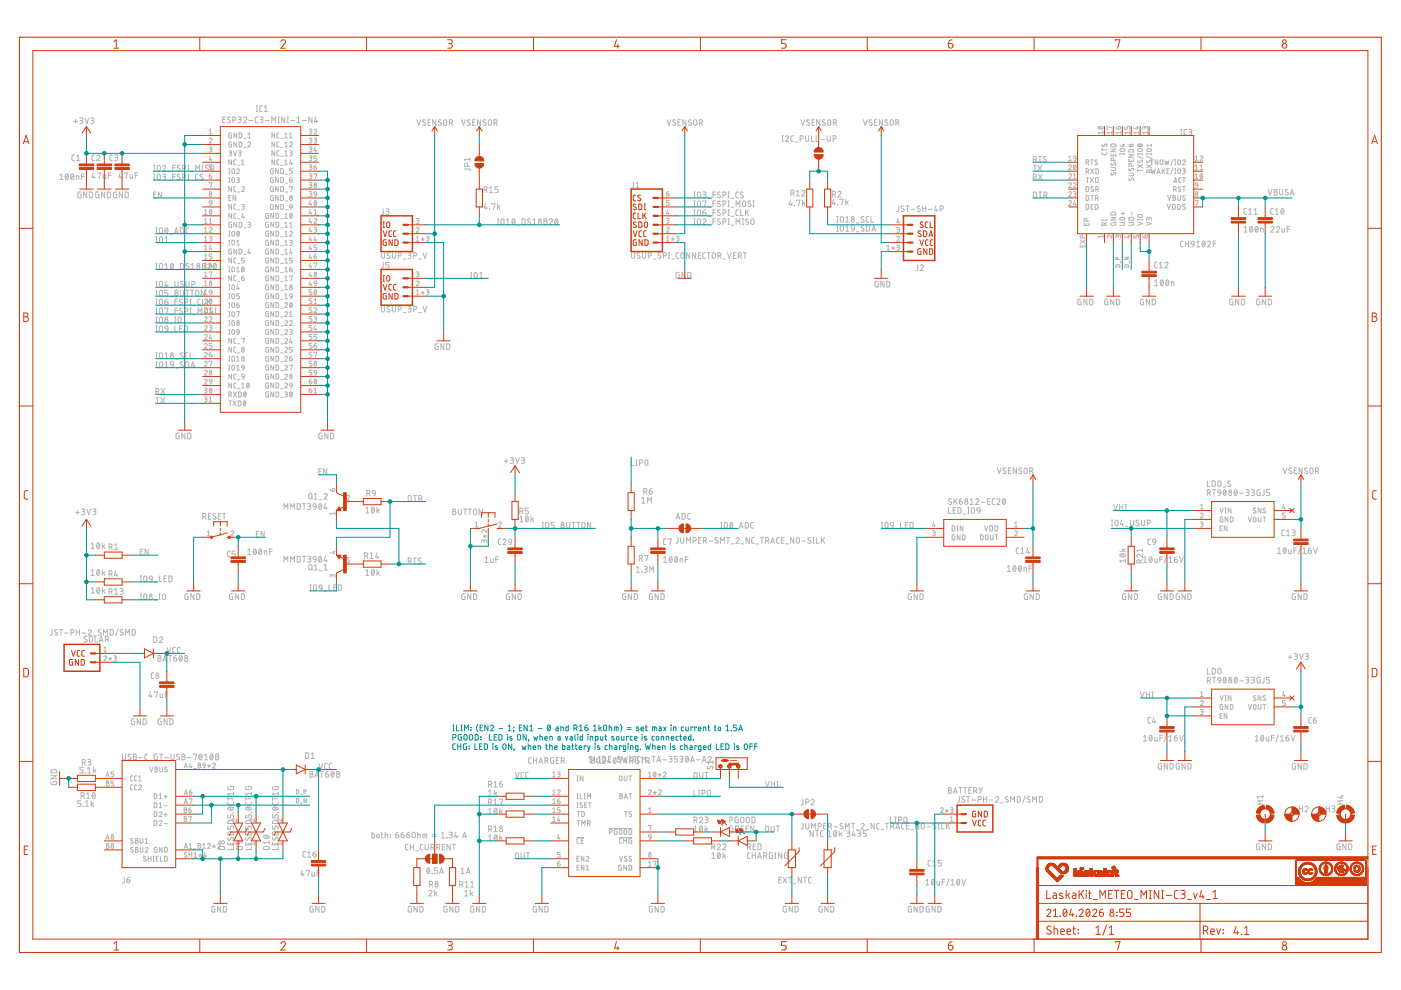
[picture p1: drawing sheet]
<svg xmlns="http://www.w3.org/2000/svg" width="297mm" height="210mm" viewBox="0 0 297 210" stroke-linecap="round" stroke-linejoin="round" font-family="sans-serif">
<g fill="none" stroke="#b2b2b2" stroke-width=".21">
<path d="M12.7 37.1l.3-.2v1.2M12.7 38.1h.6M14 37l.1-.1a.6 .6 0 0 1 .4 .6 .6 .6 0 0 1-.4 .6l-.3-.6zM14.4 37.1l-.5 .7M15.1 37l.1-.1a.6 .6 0 0 1 .5 .6 .6 .6 0 0 1-.5 .6l-.2-.6zM15.6 25.7h.8M15.6 37.1l-.6 .7M15.8 32.9h-.4l-.1 .2v.8l.5 .2M16 25.3v.8M16.2 38.1v-.8l.5 .1v.7M16.2 34.1h.7M16.2 33.1l.4-.2v1.2"/>
<path d="M16.9 25h.5l.2 .2-.2 .3h-.3M17.3 25.5l.2 .2v.4l-.6 .1M17.3 37.4h.5M17.8 36.9h-.5v1.2M18 25l.4 1.2 .4-1.2M19.2 25h.6l.1 .2-.1 .3h-.4M19.6 25.5l.3 .2v.4l-.7 .1M19.8 36.6l-.3 1h.7M20 37.3v.5M20 32.9h-.4l-.1 .2v.8l.5 .2M20.5 33.1a.33 .33 0 0 1 .5-.2 .33 .33 0 0 1 .1 .5l-.6 .7h.7M20.7 36.8v-.2h.7l-.4 1.2"/>
<path d="M21.9 37v.7l.2 .1h.3v-.8M23 37.2h.5M23.5 36.6h-.5v1.2M23.8 32.9h-.4l-.1 .2v.8l.5 .2M24.3 32.9h.5l.1 .2-.1 .3h-.4M24.6 33.4l.3 .3v.2l-.6 .2M25.5 36.6l-.3 1h.7M25.7 37.3v.5M26.4 36.8v-.2h.6l-.3 1.2M27.6 37v.8h.1h.4v-.8M28.7 37.2h.5M29.2 36.6h-.5v1.2"/>
<path d="M32.6 36.9h.3M32.6 35h.3M32.6 38.1h.3M32.6 36.2h.3M32.7 35v1.2M32.7 36.9v1.2M33.4 35.1h.5l.1 .3v.6l-.3 .2-.4-.2zM33.4 37h.5l.1 .3v.7l-.3 .1-.4-.1zM34.5 35.3a.33 .33 0 0 1 .4-.3 .33 .33 0 0 1 .2 .6l-.6 .6h.7M34.5 36.9h.4l.2 .2-.1 .3-.4 .1M34.8 37.5l.3 .2v.3l-.6 .1M35.6 36.4h.5"/>
<path d="M35.6 38.3h.5M36.6 35.6h.5M36.6 37.5h.5M37.1 36.9h-.5v1.2M37.1 35h-.5v1.2M38.1 35.1h-.4l-.1 .2 .5 .4a.33 .33 0 0 1-.1 .6 .33 .33 0 0 1-.5-.2M38.1 37l-.4-.1-.1 .3 .5 .4a.3 .3 0 0 1 0 .5 .3 .3 0 0 1-.4 0l-.2-.1M38.7 35.7l.6-.1v-.4l-.6-.2v1.2M38.7 37.6l.6-.1v-.5l-.6-.1v1.2M39.8 36.9h.3M39.8 35h.3M39.8 38.1h.3"/>
<path d="M39.8 36.2h.3M39.9 35v1.2M39.9 36.9v1.2M40.5 36.4h.5M40.5 38.3h.5M41.5 36.2v-1.2l.4 .7 .4-.7v1.2M42 36.9l-.4 .1-.1 .2v.8l.5 .1M42.8 35h.3M42.8 36.2h.3M43 35v1.2M43 37l-.4-.1-.2 .3 .5 .4a.33 .33 0 0 1 0 .6 .33 .33 0 0 1-.5-.2M44.1 35.1a.3 .3 0 0 0-.4 0 .3 .3 0 0 0 0 .4l.4 .2a.34 .34 0 0 1-.1 .6 .34 .34 0 0 1-.5-.2"/>
<path d="M44.4 29.5a.28 .28 0 0 1 .4-.2 .28 .28 0 0 1 .1 .4l-.5 .6h.5M44.4 31.2h.4l.1 .2-.1 .2h-.3M44.4 37.3h.3a.29 .29 0 0 1 .2 .3 .29 .29 0 0 1-.3 .3 .29 .29 0 0 1-.2-.3zM44.4 27.6l.2-.2v1M44.4 28.4h.5M44.4 38.8l.5-.1-.3 1.1M44.6 33.1l-.2 .8h.5M44.6 31.6l.3 .1v.3l-.1 .2h-.4M44.8 33.6v.5M44.8 35.1l.3-.1 .2 .2v.8l-.2 .2-.4-.2zM44.8 36.8l-.3 .2-.1 .3M44.9 34.9h-.5v.5h.4l.1 .2-.1 .4h-.4"/>
<path d="M47.2 25.3h.5M47.8 24.8h-.6v1.2h.6M48.5 32l.6 .1-.1 .3h-.4M48.5 36.8h.2M48.5 35.8h.2M48.5 38.7h.2M48.5 37.7h.2M48.6 35.8v1M48.6 37.7v1M48.8 24.9a.3 .3 0 0 0-.5 0 .3 .3 0 0 0 0 .4l.4 .2a.34 .34 0 0 1 0 .5 .34 .34 0 0 1-.5-.2M48.8 32.4l.3 .4-.2 .2h-.4M49.1 28.2l-.6 .1 .1 .9 .5 .1v-.6h-.2"/>
<path d="M49.1 30.1l-.6 .1 .1 .9h.5v-.5h-.2M49.1 33.9v1l-.6-1v1M49.1 39.6v1l-.6-1v1M49.3 35.8h.3l.1 .3v.4l-.2 .3h-.2l-.2-.3zM49.3 37.7h.2l.2 .3v.4l-.2 .3h-.2l-.2-.3zM49.4 25.5l.6-.1v-.5l-.6-.1v1.2M49.5 32l.3 1 .4-1M50 33.9h-.3l-.1 .2v.7l.4 .1M50 39.6h-.3l-.1 .2v.7l.4 .1M50.2 36a.28 .28 0 0 1 .4-.2 .28 .28 0 0 1 .1 .4l-.5 .6h.6M50.2 37.7h.4l.2 .2-.2 .2h-.3M50.2 28.2v1.1l-.6-1.1v1.1"/>
<path d="M50.2 30.1v1l-.6-1v1M50.4 35.1h.4M50.5 38.1l.3 .4-.2 .2h-.4M50.5 24.8h.5l.1 .2v.3h-.5M50.5 32h.4l.2 .2-.1 .2h-.3M50.7 28.2l.5 .2 .1 .6-.2 .2-.4 .1zM50.7 30.1l.5 .2 .1 .6-.2 .2h-.4zM50.8 25.3l.3 .2v.4l-.6 .1M50.8 32.4l.3 .2v.3l-.6 .1M51.2 39.8a.29 .29 0 0 1 .4-.2 .29 .29 0 0 1 .1 .4l-.5 .6h.6M51.2 34.9h.6M51.2 34.1l.3-.2v1"/>
<path d="M51.6 25.1a.33 .33 0 0 1 .5-.3 .33 .33 0 0 1 .1 .5l-.6 .7h.7M51.7 29.4h.5M51.7 31.3h.5M52.6 30.3a.28 .28 0 0 1 .4-.2 .28 .28 0 0 1 0 .5l-.4 .5h.5M52.6 28.4l.3-.2v1.1M52.6 29.3h.5M52.8 25.5h.8M54.4 23.6h.2M54.4 22.4h.2M54.5 22.4v1.2M54.7 24.8h-.4l-.2 .3v.7l.6 .2M55.1 24.8h.5l.2 .2-.2 .3h-.4"/>
<path d="M55.4 25.3l.3 .2v.4l-.6 .1M55.6 22.4l-.4 .1-.1 .2v.8l.5 .1M56 23.6h.7M56 22.7l.4-.3v1.2M56.3 25.5h.8M57.6 26v-1.2l.4 .7 .4-.7v1.2M57.9 35.8l-.5 .1-.1 .7 .2 .2h.4v-.6h-.1M57.9 37.7l-.5 .1-.1 .7 .2 .2h.4v-.6h-.1M57.9 39.6l-.5 .1-.1 .7 .2 .2h.4v-.6h-.1M58.2 28.2v1.1l-.5-1.1v1.1M58.2 30.1v1l-.5-1v1M58.2 32v1l-.5-1v1"/>
<path d="M58.2 33.9v1l-.5-1v1M58.9 26h.3M58.9 24.8h.3M59 35.8v1l-.6-1v1M59 37.7v1l-.6-1v1M59 39.6v1l-.6-1v1M59.1 24.8v1.2M59.2 28.2h-.4l-.1 .2v.7l.5 .2M59.2 30.1h-.4l-.1 .2v.7l.5 .1M59.2 32h-.4l-.1 .2v.7l.5 .1M59.2 33.9h-.4l-.1 .2v.7l.5 .1M59.5 35.8h.4l.2 .2v.6l-.3 .2h-.3z"/>
<path d="M59.5 37.7l.6 .1v.7l-.2 .2h-.4zM59.5 39.6h.4l.2 .2v.6l-.2 .2h-.4zM59.5 29.4h.5M59.5 31.3h.5M59.5 35.1h.5M59.5 33.1h.5M60.4 29.3h.6M60.4 31.1h.6M60.4 33h.6M60.4 34.9h.6M60.4 28.4l.3-.2v1.1M60.4 30.3l.3-.2v1"/>
<path d="M60.4 32.2l.3-.2v1M60.4 34.1l.3-.2v1M60.4 24.8v1.2l-.7-1.2v1.2M60.5 36.9h.5M60.5 38.8h.5M60.9 26h.3M60.9 24.8h.3M61 24.8v1.2M61.4 30.3a.28 .28 0 0 1 .4-.2 .28 .28 0 0 1 .1 .5l-.5 .5h.6M61.4 32h.4l.2 .2-.2 .2h-.3M61.4 38.1h.3a.29 .29 0 0 1 .3 .4 .29 .29 0 0 1-.3 .2 .29 .29 0 0 1-.3-.3zM61.4 29.3h.6"/>
<path d="M61.4 39.7v-.1h.6l-.3 1M61.4 28.4l.3-.2v1.1M61.6 25.5h.8M61.6 33.9l-.2 .8h.6M61.7 32.4l.2 .2 .1 .2-.2 .2h-.4M61.8 34.5v.4M61.8 37.7l-.3 .1-.1 .3M62 35.8h-.6v.4l.4 .1 .2 .2-.2 .3h-.4M62.9 26h.7M62.9 25.1l.4-.3v1.2M64.1 25.5h.8M65.6 27.4l.5 .1-.1 .3h-.3"/>
<path d="M65.6 29.3l.5 .1-.1 .3h-.3M65.6 31.2l.5 .1-.1 .3h-.3M65.6 33.1l.5 .1-.1 .3h-.3M65.6 34.9l.5 .2-.1 .3h-.3M65.6 36.8l.5 .2-.1 .3h-.3M65.6 38.7l.5 .1-.1 .4h-.3M65.8 27.8l.3 .4-.1 .2h-.4M65.8 29.7l.3 .3v.2l-.5 .1M65.8 31.6l.3 .4-.1 .2h-.4M65.8 33.5l.3 .4-.1 .2h-.4M65.8 35.4l.3 .4-.1 .2h-.4M65.8 37.3l.3 .4-.1 .1-.4 .1"/>
<path d="M65.8 39.2l.3 .2v.3l-.5 .1M66.1 24.8v1.2l-.6-1.2v1.2M66.6 27.6a.28 .28 0 0 1 .4-.2 .28 .28 0 0 1 .1 .4l-.5 .6h.6M66.6 29.3h.4l.2 .2-.2 .2h-.3M66.6 35.4h.3a.29 .29 0 0 1 .2 .3 .29 .29 0 0 1-.3 .3 .29 .29 0 0 1-.2-.3zM66.6 37v-.2h.6l-.3 1.1M66.8 31.2l-.2 .8h.6M66.9 29.7l.2 .1v.4l-.5 .1M67 24.8l-.3 1h.7M67 31.7v.5M67 34.9l-.3 .2-.1 .3M67.1 25.5v.5"/>
<path d="M67.2 33.1h-.6v.4h.3l.3 .2-.2 .4h-.4M88.4 25.4l.4 1.2 .4-1.2M90.2 25.5a.3 .3 0 0 0-.5-.1 .3 .3 0 0 0 0 .5l.4 .2a.33 .33 0 0 1 0 .5 .33 .33 0 0 1-.5-.2M90.8 25.9h.4M91.3 25.4h-.5v1.2h.5M92.4 25.4v1.2l-.6-1.2v1.2M93.5 25.5l-.4-.1-.1 .3 .5 .4a.33 .33 0 0 1-.1 .5 .33 .33 0 0 1-.5-.2M94.2 25.4h.3l.2 .2v.8l-.2 .2-.3-.1-.2-.3zM95.3 26.1l.6-.2v-.4l-.6-.1v1.2M95.7 26.1l.2 .5M97.9 25.4l.4 1.2 .4-1.2M98.5 35.8l1 .1 .2 .3"/>
<path d="M99.1 35.3l-.1-.7h-.4l-.1 .7h1.2M99.7 25.5l-.4-.1-.2 .3 .5 .4a.3 .3 0 0 1 0 .4 .3 .3 0 0 1-.4 0l-.1-.1M99.7 33.5v.6M99.7 33.8h-1.2l.2 .3M100.2 25.9h.4M100.8 25.4h-.6v1.2h.6M101.9 25.4v1.2l-.7-1.2v1.2M103 25.5a.3 .3 0 0 0-.5-.1 .3 .3 0 0 0 .1 .5l.3 .2a.33 .33 0 0 1 0 .5 .33 .33 0 0 1-.5-.2M103.7 25.4h.2l.3 .2v.8l-.3 .2-.4-.2zM103.8 39.9l.3-.3v1.2M104.7 26.1l.6-.2 .1-.3-.2-.2h-.5v1.2M105.1 26.1l.3 .5"/>
<path d="M105.6 39.6h-.6v.5h.4a.35 .35 0 0 1 .2 .4 .35 .35 0 0 1-.2 .3h-.4M134.3 38.6v1.1l-.4 .1M134.8 38.9l.3-.3v1.2M134.8 39.8h.7M141.4 25.4l.4 1.2 .4-1.2M143.2 25.5l-.3-.1-.3 .1 .1 .3 .4 .3a.3 .3 0 0 1 .1 .4 .3 .3 0 0 1-.5 0l-.1-.1M143.8 25.9h.4M144.3 25.4h-.5v1.2h.5M145.4 25.4v1.2l-.6-1.2v1.2M146.5 25.5l-.4-.1-.1 .3 .5 .4a.3 .3 0 0 1 0 .4 .3 .3 0 0 1-.5 0l-.1-.1M147.2 25.4h.4l.1 .3v.7l-.2 .2-.3-.1-.1-.3zM148.3 26.1l.6-.2v-.3l-.1-.2h-.5v1.2"/>
<path d="M148.7 26.1l.2 .5M165.8 30h.3M165.8 28.8h.3M165.9 28.8v1.2M166.5 29.1a.33 .33 0 0 1 .5-.3 .33 .33 0 0 1 .1 .5l-.6 .7h.7M168.2 28.8h-.4l-.1 .3v.7l.5 .2M168.6 30.1h.5M169.7 29.5l.5-.2v-.4l-.5-.1v1.2M169.8 25.4l.4 1.2 .4-1.2M170.8 28.8v1l.2 .2 .4-.2 .1-1M171.6 25.5l-.4-.1-.2 .3 .5 .4a.3 .3 0 0 1 .1 .4 .3 .3 0 0 1-.5 0l-.1-.1M172 28.8v1.2h.6"/>
<path d="M172.2 25.9h.4M172.7 25.4h-.5v1.2h.5M173 28.8v1.2h.6M173.8 25.4v1.2l-.6-1.2v1.2M174 29.5h.8M174.9 25.5a.3 .3 0 0 0-.4-.1 .3 .3 0 0 0 0 .5l.4 .2a.3 .3 0 0 1 0 .4 .3 .3 0 0 1-.4 0l-.2-.1M175.4 28.8v.9l.2 .3 .4-.2v-1M175.6 25.4h.3l.2 .2v.8l-.2 .2-.4-.2zM176.6 29.5l.6-.2 .1-.3-.2-.2h-.5v1.2M176.7 26.1l.6-.2v-.3l-.1-.2h-.5v1.2M177.1 26.1l.3 .5M183 25.4l.5 1.2 .4-1.2"/>
<path d="M184.8 25.5l-.4-.1-.1 .3 .5 .4a.3 .3 0 0 1 0 .4 .3 .3 0 0 1-.4 0l-.1-.1M185.4 25.9h.4M185.9 25.4h-.5v1.2h.5M187.1 25.4v1.2l-.7-1.2v1.2M188.2 25.5l-.4-.1-.2 .3 .5 .4a.3 .3 0 0 1 .1 .4 .3 .3 0 0 1-.5 0l-.1-.1M188.8 25.4h.5l.1 .3v.7l-.3 .2-.4-.2zM189.9 26.1l.6-.2 .1-.3-.2-.2h-.5v1.2M190.3 26.1l.3 .5M219.1 37.6h.5l.1-.3v-.3l-.6-.1v1.2M219.1 33.8l.6-.1v-.3l-.1-.2-.5-.1v1.3M219.1 35h.7M219.4 35v1.2"/>
<path d="M219.5 37.6l.3 .5M219.5 33.8l.3 .6M220.1 35l.8 1.2M220.2 33.1h.6M220.2 36.9l.8 1.2M220.5 33.1v1.3M220.9 35l-.8 1.2M221 36.9l-.8 1.2M221.8 33.2a.3 .3 0 0 0-.4 0 .3 .3 0 0 0 0 .4l.3 .2a.3 .3 0 0 1 .1 .5 .3 .3 0 0 1-.5 0l-.1-.1M226.6 39a.28 .28 0 0 1 .4-.3 .28 .28 0 0 1 .1 .5l-.5 .6h.5M226.6 37.1v-.1a.27 .27 0 0 1 .4-.1 .27 .27 0 0 1 .1 .4l-.5 .6h.5M226.6 35.2a.28 .28 0 0 1 .4-.2 .28 .28 0 0 1 .1 .4l-.5 .6h.5"/>
<path d="M226.6 34.1h.5M226.6 33.3l.3-.2v1M227.6 39a.29 .29 0 0 1 .4-.3 .29 .29 0 0 1 .1 .5l-.5 .6h.6M227.6 37.9h.6M227.6 37.1l.3-.3v1.1M227.7 33.1h.4l.1 .5-.6-.1zM227.7 35h.1a.52 .52 0 0 1 .4 .5 .52 .52 0 0 1-.4 .5l-.2-.5zM228.1 35.2l-.5 .6M228.2 33.6l-.2 .4-.3 .1M230.3 39.6h.4l.1 .2v.5l-.1 .3h-.4zM230.3 36.4l.5-.1v-.4l-.5-.1v1M230.3 34.5l.5-.1-.1-.5h-.4v1"/>
<path d="M230.3 37.7h.5M230.6 37.7v1M230.6 36.4l.2 .4M230.6 34.5l.2 .4M231.2 37.7l.7 1M231.2 33.9h.6M231.2 35.8l.7 1M231.5 33.9v1M231.8 39.6h-.3l-.2 .2 .5 .5v.2l-.3 .1-.2-.1M231.9 37.7l-.7 1M231.9 35.8l-.7 1M232.3 37.7l.5 .1v.7l-.1 .2h-.4z"/>
<path d="M232.3 35.8h.4l.2 .2v.6l-.3 .2h-.3zM232.7 34l-.4-.1-.1 .2 .4 .4a.28 .28 0 0 1-.1 .4 .28 .28 0 0 1-.4-.1M233.6 32.3l.1 .4 .2 .1h.7l.1-.5M233.6 31.4v.6M233.6 31.7h1.1M233.7 30.6l-.1 .2 .3 .3 .4-.5a.28 .28 0 0 1 .4 .1 .28 .28 0 0 1-.2 .4M233.8 27.8v.6M233.8 28.1h-1l.2 .3M235.5 35.5h.8l.3 .3-.2 .3h-.9M235.5 31.6h1.1l-1.1 .6h1.1M235.5 32.6v.5h1.1v-.5M235.6 36.6v.4l.2 .1 .3-.4a.28 .28 0 0 1 .5 0 .28 .28 0 0 1-.2 .4"/>
<path d="M235.6 34.6v.4l.2 .1 .3-.5a.28 .28 0 0 1 .5 .1 .28 .28 0 0 1-.2 .4M235.6 30.6l.8-.1 .2 .2v.4h-1.1zM235.7 27.8v.6M235.7 28.1h-1l.2 .3M235.7 27.1l-1-.3v.6h.1M236 32.7v.4M236.1 34.1l-.1-.6h-.4l-.1 .6h1.1M236.6 26.9l.1 .4 .4 .1M237.1 26.9a.3 .3 0 0 1 .5 .1 .3 .3 0 0 1-.3 .4h-.2zM237.4 32.5v.3M237.4 32.6h1.1M237.5 31.6h.8l.2 .3-.2 .2h-.7l-.2-.2z"/>
<path d="M237.6 27.8v.6M237.6 28.1h-1l.2 .3M238 30.7h.5M238.2 30.5v.6l-.8-.2M238.5 32.5v.3M238.5 26.8v.6h.5v-.5l.2-.1 .3 .1v.5M239.3 36.7h.9l.1 .2-.1 .4h-.9M239.3 33.7v.5h1.1v-.5M239.3 30.7h1.1M239.3 32.7h1.1l-1.1 .6h1.1M239.3 31h1.1M239.4 37.8v.3l.1 .2 .4-.5a.28 .28 0 0 1 .5 .1 .28 .28 0 0 1-.2 .4"/>
<path d="M239.4 35.7v.4l.1 .1 .4-.4a.28 .28 0 0 1 .5 0 .28 .28 0 0 1-.2 .5M239.4 31.7h.8l.1 .1 .1 .4h-1.1zM239.5 28.1h-1l.2 .3M239.5 27.8v.6M239.7 30.5v.7M239.8 33.9v.3M239.9 35.2l-.1-.5h-.4l-.1 .5h1.1M240 30.5v.7M241 27h.4M241.1 33.1l1.3 .5M241.2 26.8v.6l-.8-.2M241.2 32.5v.3"/>
<path d="M241.2 35.9v.6M241.2 32.6h1.1M241.2 36.2h1.1M241.2 34.9l1.1 .7M241.3 31.6h.8l.2 .3-.2 .2h-.7l-.2-.2zM241.3 30.6a.58 .58 0 0 1 .9 .3 .51 .51 0 0 1-.5 .2 .51 .51 0 0 1-.4-.5zM241.3 34l-.1 .4 .2 .1 .4-.4a.28 .28 0 0 1 .5 0 .28 .28 0 0 1-.2 .4M241.4 27.8v.6M241.4 28.1h-1l.2 .3M241.4 30.6l.6 .4M242.3 32.5v.3M242.3 34.9l-1.1 .7"/>
<path d="M242.7 27.1l.1-.2 .3-.1 .2 .2v.4M242.7 27.3v-.4l-.3-.1-.1 .6M243 33.1l1.3 .5M243.1 32.5v.3M243.1 32.6h1.1M243.1 34.9l1.1 .7M243.2 31.6h.8l.1 .3-.1 .2h-.7zM243.2 34l-.1 .3 .2 .2 .4-.4a.28 .28 0 0 1 .5 0 .28 .28 0 0 1-.2 .4M243.3 28.1h-1l.2 .3M243.3 27.8v.6M243.7 36.5l-.1-.5h-.4l-.1 .5h1.1M243.9 33.9h.6"/>
<path d="M244 35.8l.3 1 .2-.7 .2 .7 .2-1M244.2 30.5v.6M244.2 32.5v.3M244.2 35.9l-.5 .3M244.2 34.9l-1.1 .7M244.2 30.8h-1.1l.2 .3M244.2 33.9v1M245.3 36.8l.3-1 .4 1M245.4 36.6h.5M245.5 33.9v1l-.6-1v1M246.1 34h.3l.1 .2v.4l-.2 .3-.3-.3zM246.4 35.8v1"/>
<path d="M246.7 36.2l.3 .6M247 33.9l.2 1 .2-.7 .2 .7 .3-1M247 35.8l-.6 .6M247.4 36.2h.4M247.9 35.8h-.5v1h.5M248.7 35.7l-.5 1.2M248.7 33.8l-.5 1.3M248.9 38.7l.3-1 .4 1M249 38.5h.5M249.1 34.9h.2M249.1 33.9h.2M249.1 36.8h.2"/>
<path d="M249.1 35.8h.2M249.2 33.9v1M249.2 35.8v1M249.8 35.8h.4l.1 .3v.4l-.2 .3h-.3l-.1-.3zM249.8 34l.3-.1 .2 .3v.4l-.2 .3h-.3l-.1-.3zM250.3 28.7h.3M250.3 27.5h.3M250.3 39.6h-.2l-.3 .2 .5 .4a.28 .28 0 0 1-.1 .4 .28 .28 0 0 1-.4-.1M250.4 37.7h-.3l-.2 .2 .1 .7 .4 .1M250.4 27.5v1.2M250.7 35.8h.4l.2 .2-.1 .2h-.4M250.7 34.1a.29 .29 0 0 1 .4-.2 .29 .29 0 0 1 .1 .5l-.5 .5h.6"/>
<path d="M250.7 37.7h.6M250.7 39.6h.6M251 36.2l.2 .1v.4l-.5 .1M251 37.7v1M251 39.6v1M251.6 27.5h-.4l-.2 .2 .1 .8 .5 .2M252 27.5h.5l.2 .2-.2 .3h-.3M252.3 28l.3 .1 .1 .3-.2 .2-.5 .1M253.4 34.1h.6M253.4 36h.6M253.4 37.9h.6M253.4 37.1l.3-.3v1.1"/>
<path d="M253.4 33.3l.3-.2v1M253.4 35.2l.3-.3v1.1M253.5 38.8h.4l.1 .5-.6-.1zM254 39.3l-.1 .3-.4 .2M254.4 33.3a.28 .28 0 0 1 .4-.2 .28 .28 0 0 1 .1 .4l-.5 .6h.6M254.4 36h.6M254.4 35.2l.3-.3v1.1M254.6 36.9a.53 .53 0 0 1 .4 .5 .53 .53 0 0 1-.4 .5l-.2-.5zM255 37.1l-.5 .6M17.2 40.7l-.7 .2v.8l.2 .2h.5v-.6h-.2M18.4 40.7v1.2l-.7-1.2v1.2M19 40.7l.6 .2v.8l-.3 .2h-.3z"/>
<path d="M21 40.7l-.7 .2v.8l.1 .2h.6v-.6h-.3M22.2 40.7v1.2l-.7-1.2v1.2M22.8 40.7l.6 .2v.8l-.2 .2h-.4zM24.7 40.7l-.6 .2v.8l.1 .2h.5v-.6h-.2M26 40.7v1.2l-.7-1.2v1.2M26.5 40.7l.7 .2v.8l-.2 .2h-.5zM32.6 41.3h.4M33.1 59.6h.2M33.1 48.3h.2M33.1 55.9h.2M33.1 49.5h.2M33.1 50.2h.2"/>
<path d="M33.1 51.4h.2M33.1 57.1h.2M33.1 40.7h-.5v1.2h.5M33.2 48.3v1.2M33.2 50.2v1.2M33.2 55.9v1.2M33.2 59.6v1.3M33.9 50.2h.3l.3 .3-.1 .7-.2 .2-.3-.1-.1-.2zM33.9 59.7h.4l.2 .3-.1 .7-.2 .2-.3-.1-.1-.3zM33.9 48.4l.3-.1 .3 .3-.1 .7-.2 .2-.3-.1-.1-.3zM33.9 55.9h.3l.3 .3-.1 .7-.2 .2-.3-.1-.1-.3zM34.3 40.7v1.2l-.7-1.2v1.2"/>
<path d="M34.9 51.4h.7M34.9 57.1h.7M34.9 50.4l.4-.2v1.2M34.9 56.1l.4-.2v1.2M35.1 48.4l.1-.1a.6 .6 0 0 1 .4 .6 .6 .6 0 0 1-.4 .6l-.3-.6zM35.2 59.6l-.3 1h.7M35.6 48.6l-.6 .6M36.1 49.6h.5M36.3 55.9a.6 .6 0 0 1 .5 .6 .6 .6 0 0 1-.5 .5l-.2-.5zM36.7 56.1l-.5 .7M37 49.5l.4-1.2 .4 1.2M37.1 59.6v.9l.2 .4 .4-.2 .1-1.1"/>
<path d="M37.1 49.2h.6M37.2 57.2h.6M38.2 48.3h.5l.2 .2v.8l-.2 .2h-.5zM38.2 55.9h.5l.2 .2v.8l-.2 .1-.5 .1zM38.9 59.8l-.4-.1-.2 .2 .1 .3 .4 .1a.33 .33 0 0 1-.1 .6 .33 .33 0 0 1-.5-.2M39.4 59.6v.9l.3 .4 .3-.2 .1-1.1M40 48.3h-.4l-.1 .3v.7l.5 .2M40 56l-.4-.1-.1 .2 .5 .5a.33 .33 0 0 1-.1 .5 .33 .33 0 0 1-.5-.2M40.5 57.1h.7M40.5 56.1l.4-.2v1.2M42.9 55.9l.6 .1v.3l-.2 .1 .3 .3-.2 .3-.5 .1zM42.9 56.4h.4"/>
<path d="M43.3 54.9h.6M43.3 44.6l.3-.2v1M43.3 46.5l.3-.2v1M43.3 48.4l.3-.2v1M43.3 50.3l.3-.2v1M43.3 52.2l.3-.2v1M43.3 54.1l.3-.2v1M43.3 56l.3-.2v1M43.3 57.9l.3-.2v1M43.3 59.8l.3-.2v1M43.3 45.4h.6M43.3 47.3h.6"/>
<path d="M43.3 49.2h.6M43.3 51.1h.6M43.3 53h.6M43.3 56.8h.6M43.3 58.7h.6M44 56.1a.33 .33 0 0 1 .5-.2 .33 .33 0 0 1 .1 .5l-.6 .7h.7M44.4 48.4a.28 .28 0 0 1 .4-.2 .28 .28 0 0 1 .1 .5l-.5 .5h.5M44.4 50.1h.4l.1 .2-.1 .2h-.3M44.4 56.2h.3a.29 .29 0 0 1 .2 .4 .29 .29 0 0 1-.3 .2 .29 .29 0 0 1-.2-.3zM44.4 46.5l.2-.2v1M44.4 57.8v-.1h.5l-.3 1M44.4 47.3h.5"/>
<path d="M44.4 42.7l.2-.2 .2 .1 .1 .5h-.4zM44.5 44.5l.1-.1a.53 .53 0 0 1 .3 .5 .53 .53 0 0 1-.3 .5l-.2-.5zM44.6 52l-.2 .8h.5M44.6 50.5l.3 .4-.1 .2h-.4M44.8 52.6v.4M44.8 55.8l-.3 .1-.1 .3M44.9 44.6l-.5 .6M44.9 43.1l-.1 .3-.3 .2M44.9 53.9h-.5v.4l.4 .1 .1 .2-.1 .3h-.4M45.4 55.9h.1a.65 .65 0 0 1 .4 .6 .65 .65 0 0 1-.5 .5l-.2-.5zM45.8 56.1l-.5 .7M48.5 41.9h.4"/>
<path d="M48.5 50.1h.2M48.5 49h.2M48.5 52h.2M48.5 50.9h.2M48.5 57.6h.2M48.5 56.6h.2M48.6 49v1.1M48.6 50.9v1.1M48.6 56.6v1M49 41.5h-.5v1h.5M49.1 47.1l-.6 .1 .1 1h.5v-.6h-.2M49.1 52.8l-.6 .1 .1 .9 .5 .1v-.6h-.2"/>
<path d="M49.1 43.3v1.1l-.6-1.1v1.1M49.1 45.3v1l-.6-1v1M49.1 54.7v1.1l-.6-1.1v1.1M49.1 58.5v1l-.6-1v1M49.3 49.1h.3l.1 .2v.5l-.2 .3-.2-.1-.2-.2zM49.3 51l.2-.1 .2 .3v.5l-.2 .3-.2-.1-.2-.2zM49.3 56.7h.3l.1 .2v.5l-.2 .2-.4-.2zM50 41.5v1l-.6-1v1M50 43.3l-.3 .1-.1 .2v.7l.4 .1M50 45.3h-.3l-.1 .2v.7l.4 .1M50 54.7h-.3l-.1 .2v.7l.4 .2M50 58.5h-.3l-.1 .2v.7l.4 .1"/>
<path d="M50.2 47.1v1.1l-.6-1.1v1.1M50.2 52.8v1.1l-.6-1.1v1.1M50.2 52h.6M50.2 51.2l.3-.3v1.1M50.2 56.8l.3-.2v1M50.2 57.6h.6M50.3 49.1l.1-.1a.53 .53 0 0 1 .4 .6 .53 .53 0 0 1-.4 .5l-.2-.5zM50.4 40.7h.4M50.4 59.6h.4M50.4 44.5h.4M50.4 46.4h.4M50.4 55.9h.4"/>
<path d="M50.7 47.1l.5 .2 .1 .6-.2 .3h-.4zM50.7 52.8h.4l.1 .2v.7l-.2 .2h-.3zM50.7 49.3l-.5 .5M51.2 43.3h.4l.2 .3-.1 .2h-.3M51.2 59h.4a.29 .29 0 0 1 .2 .3 .29 .29 0 0 1-.3 .2 .29 .29 0 0 1-.3-.3zM51.3 56.7l.1-.1a.53 .53 0 0 1 .4 .5 .53 .53 0 0 1-.4 .5l-.2-.5zM51.5 45.3l-.3 .8h.6M51.5 43.8l.3 .1v.4l-.6 .1M51.6 45.8v.5M51.7 58.5l-.3 .1-.2 .4M51.7 48.3h.5M51.7 54h.5"/>
<path d="M51.7 56.8l-.5 .6M51.8 54.7h-.6v.5h.5l.1 .2-.1 .3-.5 .1M52.6 47.1l.5 .1-.1 .4h-.3M52.8 52.8l-.2 .8h.5M52.9 47.6l.2 .1v.4l-.5 .1M53 53.4v.5M56.9 45.3h-.4l-.2 .2 .1 .7 .5 .1v-.6h-.2M56.9 47.1l-.5 .1-.1 .7 .2 .3h.4v-.6h-.2M56.9 49h-.3l-.3 .3 .1 .7 .5 .1v-.6h-.2M56.9 50.9l-.5 .1-.1 .7 .2 .2 .4 .1v-.6h-.2M56.9 52.8h-.3l-.3 .2 .1 .7 .5 .2v-.6h-.2M56.9 54.7h-.4l-.2 .2 .1 .7 .5 .2v-.6h-.2"/>
<path d="M56.9 56.6l-.5 .1-.1 .7 .2 .2h.4v-.5h-.2M56.9 58.5h-.4l-.2 .2 .1 .7 .5 .1v-.5h-.2M57.9 41.5l-.5 .1-.1 .7 .2 .2h.4v-.6h-.1M57.9 43.3l-.5 .2-.1 .7 .2 .2h.4v-.6h-.1M58 45.3v1l-.6-1v1M58 47.1v1.1l-.6-1.1v1.1M58 49v1.1l-.6-1.1v1.1M58 50.9v1.1l-.6-1.1v1.1M58 52.8v1.1l-.6-1.1v1.1M58 54.7v1.1l-.6-1.1v1.1M58 56.6v1l-.6-1v1M58 58.5v1l-.6-1v1"/>
<path d="M58.5 45.3l.6 .1v.6l-.2 .3h-.4zM58.5 47.1l.6 .2v.6l-.2 .3h-.4zM58.5 49h.4l.2 .2v.6l-.2 .3h-.4zM58.5 50.9l.6 .2v.7l-.2 .1-.4 .1zM58.5 52.8h.4l.2 .2v.7l-.3 .2h-.3zM58.5 54.7l.6 .2v.7l-.2 .1-.4 .1zM58.5 56.6h.4l.2 .2v.6l-.2 .2h-.4zM58.5 58.5l.6 .2v.5l-.2 .3h-.4zM59 41.5v1l-.6-1v1M59 43.3v1.1l-.6-1.1v1.1M59.5 41.5l.6 .1v.7l-.2 .2h-.4zM59.5 43.3l.4 .1 .2 .1v.7l-.2 .2h-.4z"/>
<path d="M59.5 59.6h.5M59.5 46.4h.5M59.5 48.3h.5M59.5 54h.5M59.5 55.9h.5M59.5 50.2h.5M59.5 52.1h.5M59.5 57.8h.5M60.4 46.3h.6M60.4 48.2h.6M60.4 50.1h.6M60.4 52h.6"/>
<path d="M60.4 53.9h.6M60.4 55.8h.6M60.4 57.6h.6M60.4 59.5h.6M60.4 45.5l.3-.2v1M60.4 47.4l.3-.3v1.1M60.4 49.3l.3-.3v1.1M60.4 51.2l.3-.3v1.1M60.4 53l.3-.2v1.1M60.4 54.9l.3-.2v1.1M60.4 56.8l.3-.2v1M60.4 58.7l.3-.2v1"/>
<path d="M60.5 40.7h.5M60.5 44.5h.5M60.5 42.6h.5M61.4 49.3a.28 .28 0 0 1 .4-.3 .28 .28 0 0 1 .1 .5l-.5 .6h.6M61.4 50.9h.4l.2 .3-.2 .2h-.3M61.4 57.1h.3a.29 .29 0 0 1 .3 .3 .29 .29 0 0 1-.3 .2 .29 .29 0 0 1-.3-.2zM61.4 48.2h.6M61.4 47.4l.3-.3v1.1M61.4 58.6l.6-.1-.3 1M61.5 43.4h.4l.1 .5-.6-.1zM61.5 45.3h.1a.53 .53 0 0 1 .4 .5 .53 .53 0 0 1-.4 .5l-.2-.5zM61.6 52.8l-.2 .8h.6"/>
<path d="M61.7 51.4l.3 .3-.2 .2-.4 .1M61.8 53.4v.5M61.8 56.6l-.3 .1-.1 .4M61.9 45.5l-.5 .6M62 43.9l-.2 .4-.3 .1M62 54.7h-.6v.5h.4l.2 .2-.2 .3-.4 .1M65.6 40.6l.5 .1-.1 .4h-.3M65.8 46.3l-.2 .8h.5M65.8 52l-.2 .8h.5M65.8 53.9l-.2 .8h.5M65.8 59.6l-.2 .8h.5M65.8 42.5l-.2 .8h.5"/>
<path d="M65.8 44.4l-.2 .8h.5M65.8 48.2l-.2 .8h.5M65.8 50.1l-.2 .8h.5M65.8 55.8l-.2 .8h.5M65.8 57.7l-.2 .8h.5M65.8 41.1l.3 .3-.1 .2-.4 .1M66 43.1v.5M66 45v.4M66 46.9v.4M66 48.8v.4M66 50.7v.4M66 52.6v.4"/>
<path d="M66 54.5v.4M66 56.3v.5M66 58.3v.4M66.6 46.5a.28 .28 0 0 1 .4-.2 .28 .28 0 0 1 .1 .5l-.5 .5h.6M66.6 48.2h.3l.3 .2-.2 .2-.3 .1M66.6 54.3h.3a.29 .29 0 0 1 .3 .4 .29 .29 0 0 1-.4 .2 .29 .29 0 0 1-.2-.3zM66.6 45.4h.6M66.6 55.9l.6-.1-.3 1M66.6 44.6l.3-.2v1M66.7 40.7h.3l.2 .5-.6-.1zM66.7 59.6h.2l.2 .1 .1 .4-.6-.1zM66.7 42.6l.1-.1a.52 .52 0 0 1 .4 .5 .52 .52 0 0 1-.4 .5l-.2-.5z"/>
<path d="M66.8 50.1l-.2 .8h.6M66.9 48.7l.2 .1v.3l-.5 .1M67 50.7v.4M67 53.9l-.3 .1-.1 .3M67.1 42.8l-.5 .5M67.2 41.2l-.2 .3-.3 .2M67.2 52h-.6v.5h.4l.2 .2-.2 .3h-.4M80.9 53.6v.9l.2 .3 .4-.2v-1M81.3 44.3l-.1 1.1-.3 .1M81.3 55.7l-.1 1-.3 .2M81.8 44.3h.4l.3 .2-.2 .3-.4 .1M82.1 44.9l.3 .1 .1 .3-.2 .2h-.5"/>
<path d="M82.5 55.7h-.7v.5h.4a.34 .34 0 0 1 .3 .3 .34 .34 0 0 1-.3 .4h-.4M82.6 53.7a.3 .3 0 0 0-.4-.1 .3 .3 0 0 0 0 .5l.4 .2a.33 .33 0 0 1-.1 .5 .33 .33 0 0 1-.5-.2M83.2 53.6v.9l.3 .3 .3-.2 .1-1M84.5 54.3l.5-.2 .1-.3-.2-.2h-.4v1.2M85.5 54.9h.5M86.5 53.6h.5l.2 .2-.2 .3h-.4M86.8 54.1l.4 .3-.1 .3-.6 .1M87.7 54.3l.6-.2 .1-.3-.2-.2h-.5v1.2M88.3 48.4a.29 .29 0 0 1 .4-.2 .29 .29 0 0 1 .1 .5l-.5 .5h.6M88.3 46.3h.4l.2 .2-.2 .2-.3 .1M88.3 59.8a.29 .29 0 0 1 .4-.2 .29 .29 0 0 1 .1 .4l-.5 .6h.6M88.3 57.7h.3l.3 .2-.2 .2h-.3"/>
<path d="M88.3 50.3l.3-.2v1M88.3 51.1h.6M88.6 46.8l.2 .1v.3l-.5 .1M88.6 58.1l.2 .1v.4l-.5 .1M88.8 54.9h.5M89.3 50.6l.3 .1M89.6 50.4v.3M89.6 50.7l.2 .3M89.6 50.7l-.2 .3M89.7 53.6l.4 1.2 .4-1.2M89.9 50.6l-.3 .1M90.4 50.1l.5 .1-.1 .3h-.3"/>
<path d="M90.7 50.5l.3 .3-.1 .2-.5 .1M99.8 59h.3M99.8 57.7h.3M99.9 57.7v1.3M100.6 57.8h.3l.3 .3v.7l-.3 .1h-.3l-.1-.3zM101.7 59h.7M101.7 58l.3-.3v1.3M102.6 40.3l.6-.2 .1-.2-.2-.3h-.5v1.2M102.9 43.2l-.3 .9h.7M103 40.3l.3 .5M103.1 43.8v.6M103.8 44.4h.1"/>
<path d="M103.8 40.8h.7M104.3 43.3v-.1h.6l-.3 1.2M105.5 43.2v1.2M105.5 46.4h.2M105.5 47.6h.2M105.6 46.4v1.2M105.7 43.8l.3 .6M106 43.6l-.5 .4M106.3 46.5l.3-.1 .2 .2v.8l-.2 .2-.3-.1-.1-.2zM107.4 47.6h.6M107.4 46.7l.3-.3v1.2M108.7 46.5l.2-.1a.65 .65 0 0 1 .3 .6 .65 .65 0 0 1-.4 .6l-.3-.6z"/>
<path d="M109.1 46.7l-.5 .6M109.6 47.7h.6M110.7 46.4h.4l.2 .2v.8l-.2 .2h-.4zM112.4 46.5a.3 .3 0 0 0-.4-.1 .3 .3 0 0 0 0 .5l.4 .2a.3 .3 0 0 1 0 .5 .3 .3 0 0 1-.4-.1l-.2-.1M113 47.6h.6M113 46.7l.3-.3v1.2M115.3 46.4h.5l.2 .2-.3 .3 .3 .3-.2 .4h-.5zM115.3 46.9h.4M116.5 46.7a.33 .33 0 0 1 .4-.3 .33 .33 0 0 1 .1 .5l-.5 .7h.6M117.8 46.5l.1-.1a.6 .6 0 0 1 .4 .6 .6 .6 0 0 1-.4 .6l-.3-.6zM118.2 46.7l-.5 .6M133.9 53.6v1l.2 .2 .4-.2 .1-1"/>
<path d="M135.6 53.7l-.4-.1-.1 .2 .5 .5a.3 .3 0 0 1 0 .4 .3 .3 0 0 1-.5 0l-.1-.1M136.2 53.6v1l.3 .2 .3-.2 .1-1M137.5 54.3l.6-.2v-.4l-.6-.1v1.2M138.5 54.9h.6M140.1 53.7l-.4-.1-.2 .2 .5 .5a.33 .33 0 0 1 0 .5 .33 .33 0 0 1-.5-.2M140.7 54.3l.5-.2 .1-.3-.2-.2h-.4v1.2M141.3 48.4a.28 .28 0 0 1 .4-.2 .28 .28 0 0 1 .1 .5l-.5 .5h.6M141.3 46.3l.5 .1v.3l-.4 .1M141.3 41.1h.3a.29 .29 0 0 1 .3 .3 .29 .29 0 0 1-.3 .3 .29 .29 0 0 1-.3-.3zM141.3 51.1h.6M141.3 50.3l.3-.2v1M141.5 44.4l-.2 .8h.6"/>
<path d="M141.6 46.8l.3 .2-.1 .2-.5 .1M141.7 45v.4M141.7 53.6h.3M141.7 54.8h.3M141.8 40.6l-.4 .2-.1 .3M141.9 42.5h-.6v.5h.5l.1 .2-.1 .3-.5 .1M141.9 53.6v1.2M142.3 50.6l.3 .1M142.4 54.9h.5M142.6 50.4v.3M142.6 50.7l.2 .3M142.6 50.7l-.2 .3"/>
<path d="M142.9 50.6l-.3 .1M143.4 50.1h.4l.2 .2-.2 .2h-.3M143.7 50.5l.3 .4-.2 .2h-.4M143.9 53.6h-.4l-.1 .2v.8l.5 .2M144 57.7l-.6 .2-.1 .8 .2 .2 .5 .1v-.7h-.2M144.5 53.7l.3-.1 .2 .3v.7l-.2 .2-.3-.1-.1-.2zM145.2 57.7v1.3l-.6-1.3v1.3M145.8 57.7l.7 .3v.8l-.3 .2h-.4zM146.2 53.6v1.2l-.6-1.2v1.2M147.1 41.9h.3M147.1 40.7h.3M147.1 43.8h.3"/>
<path d="M147.1 46.4h.3M147.1 47.6h.3M147.1 42.6h.3M147.1 45.7h.3M147.1 44.5h.3M147.3 40.7v1.2M147.3 42.6v1.2M147.3 44.5v1.2M147.3 46.4v1.2M147.5 53.6v1.2l-.7-1.2v1.2M148 42.7l.3-.1 .2 .2v.8l-.2 .2h-.3l-.2-.3zM148 46.5l.3-.1 .2 .2v.8l-.2 .2-.3-.1-.2-.2z"/>
<path d="M148 40.8l.3-.1 .2 .2v.8l-.2 .2-.3-.1-.2-.2zM148 44.6l.3-.1 .2 .2v.8l-.2 .2-.3-.1-.2-.2zM148.1 54.1h.4M148.6 53.6h-.5v1.2h.5M149 46.7a.33 .33 0 0 1 .5-.3 .33 .33 0 0 1 .1 .5l-.6 .7h.7M149 40.7h.4l.3 .2-.2 .3-.3 .1M149 45h.4a.34 .34 0 0 1 .3 .4 .34 .34 0 0 1-.4 .3 .34 .34 0 0 1-.3-.3zM149 42.7v-.1h.7l-.3 1.2M149.4 41.3l.3 .2-.1 .3-.6 .1M149.6 53.6h-.4l-.2 .2v.8l.6 .2M149.6 44.5l-.4 .2-.2 .3M149.9 53.6h.7"/>
<path d="M150.1 43.9h.6M150.1 42.1h.6M150.1 47.7h.6M150.1 45.8h.6M150.2 53.6v1.2M151.1 53.7h.5l.1 .2-.1 .7-.2 .2-.4-.2zM151.2 41.3h.5M151.2 43.1h.5M151.2 46.9h.5M151.2 45h.5M151.7 40.7h-.5v1.2M151.7 46.4h-.5v1.2"/>
<path d="M151.7 42.6h-.5v1.2M151.7 44.5h-.5v1.2M152.2 54.3l.6-.2 .1-.3-.2-.2h-.5v1.2M152.6 54.3l.3 .5M152.7 42.7a.3 .3 0 0 0-.5 0 .3 .3 0 0 0 .1 .4l.3 .2a.33 .33 0 0 1 0 .5 .33 .33 0 0 1-.5-.2M152.7 46.5a.31 .31 0 0 0-.5-.1 .31 .31 0 0 0 .1 .5l.3 .2a.33 .33 0 0 1 0 .5 .33 .33 0 0 1-.5-.2M152.7 40.8a.3 .3 0 0 0-.5 0 .3 .3 0 0 0 .1 .4l.3 .2a.33 .33 0 0 1 0 .5 .33 .33 0 0 1-.5-.1M152.7 44.6a.3 .3 0 0 0-.5-.1 .3 .3 0 0 0 .1 .5l.3 .2a.33 .33 0 0 1 0 .5 .33 .33 0 0 1-.5-.1M153.3 43.3l.6-.1v-.3l-.1-.3h-.5v1.2M153.3 47.1l.6-.2v-.2l-.1-.3h-.5v1.2M153.3 41.4h.5l.1-.3v-.3l-.6-.1v1.2M153.3 45.2l.6-.2v-.4l-.6-.1v1.2"/>
<path d="M153.3 54.9h.6M154.2 53.6l.4 1.2 .4-1.2M154.3 41.9h.3M154.3 40.7h.3M154.3 43.8h.3M154.3 46.4h.3M154.3 47.6h.3M154.3 42.6h.3M154.3 45.7h.3M154.3 44.5h.3M154.5 40.7v1.2M154.5 42.6v1.2"/>
<path d="M154.5 44.5v1.2M154.5 46.4v1.2M155 43.9h.6M155 42.1h.6M155 47.7h.6M155 45.8h.6M155.5 54.1h.4M156 53.6h-.5v1.2h.5M156.1 43.8v-1.2l.4 .7 .4-.7v1.2M156.1 47.6v-1.2l.4 .7 .4-.7v1.2M156.5 54.3l.6-.2 .1-.3-.2-.2h-.5v1.2M156.5 40.7h-.4l-.1 .3 .1 .8 .4 .1"/>
<path d="M156.5 44.5h-.4l-.1 .3 .1 .8 .4 .1M156.9 54.3l.3 .5M157 44.5v1.2h.6M157.4 46.4h.2M157.4 47.6h.2M157.5 46.4v1.2M157.5 42.7h.5l.1 .2v.7l-.3 .2-.4-.2zM157.5 40.8l-.4-.1-.1 .3 .5 .4a.3 .3 0 0 1 0 .5 .3 .3 0 0 1-.4-.1h-.1M157.6 53.6h.7M157.9 53.6v1.2M158.1 44.5v1.2M158.3 45l.4 .7"/>
<path d="M158.7 46.5l-.3-.1-.3 .2v.2l.5 .3a.33 .33 0 0 1 0 .5 .33 .33 0 0 1-.5-.2M158.7 44.5l-.6 .7M159.2 42.7l-.5-.1-.1 .3 .5 .4a.33 .33 0 0 1-.1 .5 .33 .33 0 0 1-.5-.2M159.3 46.5h.4l.2 .2-.1 .7-.2 .2-.3-.1-.1-.2zM159.6 43.8h.3M159.6 42.6h.3M159.8 42.6v1.2M167.6 42.4l-.3 .9h.7M167.7 41l.6-.1v-.3l-.1-.3h-.5v1.2M167.8 43.1v.5M168.1 41l.3 .5M168.4 43.6h.1"/>
<path d="M168.8 40.6l.4-.3v1.2M168.8 41.5h.7M168.9 42.5v-.1h.7l-.3 1.2M170 40.6a.33 .33 0 0 1 .5-.3 .33 .33 0 0 1 .1 .6l-.6 .6h.7M170.1 42.4v1.2M170.4 43.1l.3 .5M170.7 42.8l-.6 .4M176.5 41.2l.6-.1v-.4l-.6-.2v1.3M176.7 42.2l-.2 1h.6M176.9 41.2l.2 .6M177 42.9v.5M177.4 47.1h.3"/>
<path d="M177.4 49h.3M177.4 47.8h.3M177.4 45.9h.3M177.5 45.9v1.2M177.5 47.8v1.2M177.6 43.4h.1M177.6 40.8a.33 .33 0 0 1 .5-.2 .33 .33 0 0 1 .1 .5l-.6 .7h.7M178.1 42.4v-.2h.7l-.4 1.2M178.2 46.1l.2-.2 .4 .2v.8l-.2 .2-.4-.2zM178.3 47.9l.3-.1 .2 .2v.8l-.2 .2-.4-.2zM179.3 42.2v1.2M179.3 47.1h.7"/>
<path d="M179.3 49h.7M179.3 48.1l.3-.3v1.2M179.3 46.2l.3-.3v1.2M179.5 42.9l.4 .5M179.9 42.6l-.6 .4M180.6 47.9h.4l.1 .6-.5-.1zM181.1 48.5v.3l-.5 .2M181.6 49.1h.5M181.6 47.3h.5M183.1 47.9l-.4-.1-.1 .3 .5 .4a.3 .3 0 0 1 0 .5 .3 .3 0 0 1-.5-.1h-.1M183.1 46l-.4-.1-.1 .3 .5 .4a.3 .3 0 0 1 0 .5 .3 .3 0 0 1-.5 0l-.1-.1M183.7 47.8h.5l.2 .2v.8l-.2 .2h-.5z"/>
<path d="M184.2 45.9l-.4 .1-.1 .2v.8l.5 .1M184.7 45.9v1.2h.5M184.8 49l.5-1.2 .4 1.2M184.9 48.7h.6M186.2 59.6l-.7 .2v.8l.2 .2 .5 .1v-.7h-.2M187.4 59.6v1.3l-.6-1.3v1.3M188 59.6l.5 .1 .1 .2v.7l-.1 .2-.5 .1zM188 53h.6M188 52.2l.3-.2v1M189.1 52.5l.3 .1M189.4 52.3v.3M189.4 52.6l.2 .3"/>
<path d="M189.4 52.6l-.2 .3M189.7 52.5l-.3 .1M190.1 52l.6 .1-.1 .3-.3 .1M190.1 50.3l.1-.1a.27 .27 0 0 1 .4-.1 .27 .27 0 0 1 0 .4l-.5 .6h.6M190.1 48.2l.6 .1-.1 .3-.3 .1M190.4 46.3l-.3 .8h.6M190.4 52.5l.3 .3-.1 .2h-.5M190.4 48.7l.3 .3-.1 .2h-.5M190.5 43.6v1.1l-.4 .2M190.5 46.9v.4M191.6 43.8l-.4-.1-.1 .2 .5 .4a.33 .33 0 0 1-.1 .6 .33 .33 0 0 1-.5-.2M192.1 43.6h.6"/>
<path d="M192.4 43.6v1.3M193.2 44.4h.8M194.6 56.1l-.1 1.1-.3 .2M195.1 43.8a.3 .3 0 0 0-.5-.1 .3 .3 0 0 0 0 .5l.4 .1a.33 .33 0 0 1-.1 .6 .33 .33 0 0 1-.5-.2M195.1 56.4a.33 .33 0 0 1 .5-.2 .33 .33 0 0 1 .1 .5l-.6 .7h.7M195.6 43.6v1.3M195.6 44.2h.7M196.3 43.6v1.3M196.8 44.4h.8M198.4 43.6l-.3 1h.7M198.6 44.3v.6M199.3 44.3l.7-.1v-.4l-.7-.2v1.3"/>
<path d="M219.1 40.7h.4l.2 .2 .1 .7-.3 .3h-.4zM220.2 40.7h.7M220.5 40.7v1.2M221.3 41.4l.6-.1v-.5l-.6-.1v1.2M221.7 41.4l.3 .5M226.6 40.9v-.2a.27 .27 0 0 1 .4 0 .27 .27 0 0 1 .1 .4l-.5 .6h.5M226.6 42.8a.28 .28 0 0 1 .4-.3 .28 .28 0 0 1 .1 .5l-.5 .6h.5M227.6 40.6h.3l.3 .3-.2 .2h-.3M227.8 42.5l-.2 .8h.6M227.9 41.1l.2 .1v.4l-.5 .1M228 43.1v.5M229 51.9v.5h1.1v-.5"/>
<path d="M229 50.9l1.1 .7M229.5 52v.4M229.6 50.4l-.1-.5h-.4l-.1 .5h1.1M229.8 47.3v.5h1.1v-.5M230.1 50.9l-1.1 .7M230.3 41.5l.5 .1v.6l-.1 .3h-.4zM230.3 43.3l.4 .1 .1 .1v.6l-.1 .3h-.4zM230.3 47.4v.4M230.4 46.9l-.1-.5h-.3l-.2 .5h1.1M231.3 41.5h.5M231.5 41.5v1M231.8 43.3l-.4 .1-.1 .2 .1 .7 .4 .1"/>
<path d="M232.2 43.3l.6 .2v.7l-.2 .2h-.4zM232.2 42l.6-.1v-.3l-.6-.1v1M232.3 40.2l.5-.2v-.3l-.5-.1v1M232.6 42l.2 .5M232.7 40.2l.2 .4M233.6 46.7h1.1M233.6 46.5v.3M233.8 50.1h-1l.2 .3M233.8 49.9v.5M234.2 47.8l-.1-.6h-.4l-.1 .6h1.1M234.7 47.2l-.5 .2M234.7 46.5v.3"/>
<path d="M235.5 47.2l.1 .5 .7 .1 .2-.2 .1-.4h-.6v.1M235.5 46.1h1.1l-1.1 .6h1.1M235.6 45.1l.8-.1 .2 .2v.4h-1.1zM235.7 49.9v.5l-.5-.4a.27 .27 0 0 0-.5 0 .27 .27 0 0 0 .1 .4h.1M236.7 56.2h.6l.1 .4h-.8zM237 55l-.1-.4-.3 .1v.3h.8M237.1 50.1l.2-.2h.2l.1 .5M237.1 50.3l-.1-.3-.3-.1-.1 .5M237.4 47.2h.8l.3 .2-.2 .3-.9 .1M237.5 46.2l.8-.1 .2 .6h-1.1zM237.5 55.4v.4M237.7 45.3h.7"/>
<path d="M238.1 44.9v.7M238.5 54.5h.8l-.8 .5h.8M238.5 56.3l.7-.1 .1 .4h-.8zM239.1 50h.4M239.3 49.9v.5l-.8-.2M239.3 47.2h.8l.2 .2-.1 .3-.9 .1M239.4 46.2l.8-.1 .1 .2 .1 .4h-1.1zM239.4 55.4v.4M240 44.9v.7M240.4 49.9v.5h.5v-.4l.2-.1 .3 .1v.4M241.2 47.1l1.1 .3-1.1 .4M241.2 46.6h1.1"/>
<path d="M241.2 46.5v.2M241.3 45.6l.7-.1 .3 .3-.3 .3h-.5l-.3-.3zM242.3 46.5v.2M242.3 50l.1 .3 .3 .1M242.8 50a.3 .3 0 0 1 .5 0 .3 .3 0 0 1-.3 .4h-.3zM243.1 47.1l1.1 .3-1.1 .4M243.6 46.4l.1-.2h.3l.2 .5M243.6 46.6l-.1-.4-.2-.1-.2 .2v.4M244.8 59.6l.4-.2v1.2M245.4 55.6h-.4l-.2 .2v.8l.6 .2M245.8 56.8h.7M245.8 55.8l.3-.2v1.2"/>
<path d="M246.1 59.4h.1a.63 .63 0 0 1 .5 .6 .63 .63 0 0 1-.5 .6l-.2-.6zM246.6 59.6l-.5 .7M247 55.8a.33 .33 0 0 1 .4-.2 .33 .33 0 0 1 .1 .5l-.5 .7h.6M247.3 59.4h.2a.67 .67 0 0 1 .3 .6 .67 .67 0 0 1-.4 .6l-.3-.6zM247.5 43.3l.3 1.1 .4-1.1M247.6 41.5l.3 1 .4-1M247.8 59.6l-.6 .7M248.6 43.3l.4 .1 .2 .2v.5l-.2 .3h-.4zM248.7 41.5l.5 .1v.2l-.2 .1 .3 .2-.2 .4h-.4zM248.7 41.9h.3M248.8 40.2l.5-.2v-.3l-.5-.1v1M249.2 40.2l.2 .4"/>
<path d="M249.7 43.3l.4 .1 .1 .1 .1 .6-.2 .3h-.4zM249.7 41.5v.7l.2 .3 .4-.2v-.8M250.8 51.1l-.4 .1-.1 .2v.8l.5 .1M251.2 41.6l-.3-.1-.1 .2 .4 .4a.28 .28 0 0 1-.1 .4 .28 .28 0 0 1-.4-.1M251.3 43.3h-.6v.5h.5l.1 .2-.1 .4h-.5M251.3 51.1v1.2M251.3 51.7h.7M252 51.1v1.2M252.6 51.3l.2-.2 .3 .1 .1 .6-.6-.1zM253.2 51.8l-.2 .4-.3 .1M253.4 42.6l.6-.1-.3 1.1M253.7 52.3h.7"/>
<path d="M253.7 51.4l.3-.3v1.2M255 51.2l.2-.1a.68 .68 0 0 1-.1 1.2l-.2-.6zM255.5 51.4l-.6 .7M256 51.4a.33 .33 0 0 1 .5-.3 .33 .33 0 0 1 .1 .6l-.6 .6h.7M257.2 51.7h.6M257.8 51.1h-.6v1.2M263.8 49.2h.6M263.8 48.3l.3-.3v1.2M264.3 44.2l-.4 .1-.1 .2v.8l.5 .1M264.7 45.4h.7M264.7 44.5l.4-.3v1.2M265.1 48.1l.1-.1a.6 .6 0 0 1 .4 .6 .6 .6 0 0 1-.4 .6l-.3-.6z"/>
<path d="M265.5 48.3l-.5 .6M265.9 45.4h.7M265.9 44.5l.3-.3v1.2M266.2 48.1l.1-.1a.6 .6 0 0 1 .5 .6 .6 .6 0 0 1-.5 .6l-.2-.6zM266.7 48.3l-.6 .6M267.3 49.2v-.8l.5 .1v.7M268.9 40.2l.4 1.2 .4-1.2M269.4 48.3a.33 .33 0 0 1 .5-.3 .33 .33 0 0 1 .1 .5l-.6 .7h.7M270 44.2l-.4 .1-.2 .2 .1 .8 .5 .1M270.2 40.2h.4l.2 .1-.3 .4 .3 .2-.2 .4-.4 .1zM270.2 40.7h.3M270.4 45.4h.7"/>
<path d="M270.4 44.5l.3-.3v1.2M270.6 48.3a.33 .33 0 0 1 .5-.3 .33 .33 0 0 1 .1 .5l-.6 .7h.7M271.3 40.2v1l.3 .1 .3-.1 .1-1M271.7 44.3l.1-.1a.6 .6 0 0 1 .4 .6 .6 .6 0 0 1-.4 .6l-.2-.6zM271.8 48.4v.7l.2 .1h.3v-.8M272.2 44.5l-.6 .6M272.9 48.5h.5M273.1 40.2h-.4l-.2 .2 .5 .5a.3 .3 0 0 1 0 .4 .3 .3 0 0 1-.4 0l-.1-.1M273.4 48h-.5v1.2M273.5 41.4l.4-1.2 .4 1.2M273.6 41h.6M33.1 64.6h.2"/>
<path d="M33.1 63.4h.2M33.1 60.9h.2M33.1 62.7h.2M33.1 74.8h.2M33.1 61.5h.2M33.1 66.5h.2M33.1 67.2h.2M33.1 68.4h.2M33.1 69.1h.2M33.1 70.3h.2M33.1 76h.2M33.1 76.7h.2"/>
<path d="M33.1 77.9h.2M33.1 65.3h.2M33.2 61.5v1.2M33.2 63.4v1.2M33.2 65.3v1.2M33.2 67.2v1.2M33.2 69.1v1.2M33.2 74.8v1.2M33.2 76.7v1.2M33.9 69.2l.3-.1 .3 .3-.1 .7-.2 .2h-.3l-.1-.3zM33.9 65.4l.3-.1 .3 .4-.1 .6-.2 .2h-.3l-.1-.3zM33.9 63.5l.3-.1 .3 .4-.1 .7-.2 .1h-.3l-.1-.3z"/>
<path d="M33.9 61.6h.3l.3 .3v.5l-.3 .3h-.3l-.1-.3zM33.9 76.8l.3-.1 .3 .3-.1 .7-.2 .2-.3-.1-.1-.2zM33.9 74.9l.3-.1 .3 .3-.1 .7-.2 .2-.3-.1-.1-.2zM33.9 67.3l.3-.1 .3 .3-.1 .7-.2 .2-.3-.1-.1-.2zM34.9 64h.4a.34 .34 0 0 1 .3 .3 .34 .34 0 0 1-.3 .3 .34 .34 0 0 1-.4-.3zM34.9 76h.7M34.9 77.9h.7M34.9 75.1l.4-.3v1.2M34.9 76.9l.4-.2v1.2M34.9 65.4v-.1h.7l-.3 1.2M35.1 69.2h.4l.1 .6-.6-.1zM35.4 60.3v.6"/>
<path d="M35.5 63.4l-.4 .2-.2 .4M35.6 69.8l-.1 .3-.4 .2M35.6 61.5h-.7v.6h.4a.33 .33 0 0 1 .3 .3 .33 .33 0 0 1-.3 .3h-.4M36.1 70.5h.5M36.1 62.9h.5M36.1 61h.5M36.1 66.7h.5M36.1 64.8h.5M36.1 68.6h.5M36.2 76.8h.5l.1 .6-.6-.1zM36.8 77.4l-.2 .4-.3 .1M37 67.2h.3"/>
<path d="M37 68.4h.3M37.1 64h.5M37.1 69.1v1.2h.5M37.1 65.9h.5M37.1 61.5l.6 .1v.4l-.3 .1 .4 .2-.2 .4h-.5zM37.1 62.1h.3M37.1 67.2v1.2M37.2 78h.6M37.2 76.1h.6M37.6 63.4h-.5v1.2M37.6 65.3h-.5v1.2M37.9 67.3l.3-.1 .2 .3v.7l-.2 .2-.3-.1-.2-.2z"/>
<path d="M38.1 69.6h.4M38.2 61.5v.9l.3 .3 .4-.2v-1M38.6 65.4l-.4-.1-.1 .3 .5 .4a.34 .34 0 0 1-.1 .6 .34 .34 0 0 1-.5-.2M38.6 63.5h-.4l-.1 .2 .5 .4a.33 .33 0 0 1-.1 .6 .33 .33 0 0 1-.5-.2M38.6 69.1h-.5v1.2h.5M38.8 76.8a.3 .3 0 0 0-.5-.1 .3 .3 0 0 0 0 .5l.4 .2a.3 .3 0 0 1 0 .4 .3 .3 0 0 1-.4 0l-.1-.1M38.8 74.9a.3 .3 0 0 0-.5-.1 .3 .3 0 0 0 0 .5l.4 .2a.3 .3 0 0 1 0 .5 .3 .3 0 0 1-.4-.1l-.1-.1M39.1 69.1h.5l.2 .2v.8l-.2 .2h-.5zM39.2 66l.6-.1v-.5l-.6-.1v1.2M39.2 64.1l.6-.1 .1-.3-.2-.2-.5-.1v1.2M39.3 76.7h.5l.2 .2v.8l-.2 .2h-.5zM39.4 61.5h.6"/>
<path d="M39.7 61.5v1.2M39.8 74.8h-.4l-.1 .3v.7l.5 .2M40.3 64.6h.3M40.3 63.4h.3M40.3 66.5h.3M40.3 65.3h.3M40.3 74.8v1.2h.6M40.4 61.5h.7M40.4 63.4v1.2M40.4 65.3v1.2M40.5 77.9l.4-1.2 .4 1.2M40.6 77.6h.6"/>
<path d="M40.7 60.3l.6-.1v-.4l-.6-.2v1.3M40.7 61.5v1.2M41 66.7h.5M41 64.8h.5M41.6 61.6h.3l.2 .1v.8l-.2 .2h-.3l-.1-.3zM42 66.5v-1.2l.4 .7 .4-.7v1.2M42.5 63.4l-.4 .1-.2 .2 .1 .8 .5 .1M42.9 63.4v1.2h.6M43.3 63.6a.29 .29 0 0 1 .4-.2 .29 .29 0 0 1 .1 .4l-.5 .6h.6M43.3 65.5a.29 .29 0 0 1 .4-.3 .29 .29 0 0 1 .1 .5l-.5 .6h.6M43.3 67.4a.29 .29 0 0 1 .4-.3 .29 .29 0 0 1 .1 .5l-.5 .6h.6M43.3 69.3a.29 .29 0 0 1 .4-.3 .29 .29 0 0 1 .1 .5l-.5 .6h.6"/>
<path d="M43.3 71.1a.29 .29 0 0 1 .4-.2 .29 .29 0 0 1 .1 .5l-.5 .6h.6M43.3 73a.29 .29 0 0 1 .4-.2 .29 .29 0 0 1 .1 .5l-.5 .6h.6M43.3 74.9a.29 .29 0 0 1 .4-.2 .29 .29 0 0 1 .1 .5l-.5 .5h.6M43.3 76.8a.29 .29 0 0 1 .4-.2 .29 .29 0 0 1 .1 .5l-.5 .5h.6M43.3 78.7a.29 .29 0 0 1 .4-.2 .29 .29 0 0 1 .1 .5l-.5 .5h.6M43.3 60.6h.6M43.3 61.7l.3-.3v1.1M43.3 62.5h.6M43.3 61.5v1.2l-.6-1.2v1.2M43.5 65.4l.3-.1 .2 .2v.8l-.2 .2h-.3l-.2-.3zM44 63.4v1.2M44.2 63.9l.4 .7"/>
<path d="M44.4 67.4a.28 .28 0 0 1 .4-.3 .28 .28 0 0 1 .1 .5l-.5 .6h.5M44.4 69h.4l.1 .3-.1 .1-.3 .1M44.4 75.2h.3a.29 .29 0 0 1 .2 .3 .29 .29 0 0 1-.3 .2 .29 .29 0 0 1-.2-.2zM44.4 65.5l.2-.3v1.1M44.4 76.7l.5-.1-.3 1M44.4 66.3h.5M44.5 61.5h.3l.1 .5-.5-.1zM44.5 63.4h.1a.53 .53 0 0 1 .3 .5 .53 .53 0 0 1-.3 .5l-.2-.5zM44.6 70.9l-.2 .8h.5M44.6 69.5l.3 .1v.2l-.1 .2-.4 .1M44.6 63.4l-.6 .8M44.8 71.5v.5"/>
<path d="M44.8 74.7l-.3 .1-.1 .4M44.9 63.6l-.5 .6M44.9 62l-.1 .4-.3 .1M44.9 72.8h-.5v.5h.4l.1 .2-.1 .3-.4 .1M45.1 65.4l-.4-.1-.2 .3 .5 .4a.33 .33 0 0 1 0 .6 .33 .33 0 0 1-.5-.2M45.6 66.5h.2M45.6 65.3h.2M45.7 65.3v1.2M48.5 61.4h.2M48.5 60.4h.2M48.5 63.3h.2M48.5 62.3h.2"/>
<path d="M48.5 65.2h.2M48.5 64.2h.2M48.5 67.1h.2M48.5 66.1h.2M48.5 69h.2M48.5 68h.2M48.5 70.9h.2M48.5 69.8h.2M48.5 76.6h.2M48.5 75.5h.2M48.5 78.5h.2M48.5 77.4h.2"/>
<path d="M48.6 60.4v1M48.6 62.3v1M48.6 64.2v1M48.6 66.1v1M48.6 68v1M48.6 69.8v1.1M48.6 75.5v1.1M48.6 77.4v1.1M49.1 71.8v1l-.6-1v1M49.1 73.6v1.1l-.6-1.1v1.1M49.1 79.3v1.1l-.6-1.1v1.1M49.3 60.5l.2-.1 .2 .3v.5l-.2 .2-.4-.2z"/>
<path d="M49.3 62.4l.2-.1 .2 .3v.4l-.2 .3h-.2l-.2-.3zM49.3 64.2h.2l.2 .3v.4l-.2 .3-.4-.3zM49.3 66.1h.3l.1 .3v.4l-.2 .3h-.2l-.2-.3zM49.3 68h.2l.2 .3v.4l-.2 .3-.2-.1-.2-.2zM49.3 69.9h.3l.1 .2v.5l-.2 .3-.2-.1-.2-.2zM49.3 75.6l.2-.1 .2 .3v.5l-.2 .3-.2-.1-.2-.2zM49.3 77.5l.2-.1 .2 .3v.5l-.2 .3-.4-.3zM50 71.8h-.3l-.1 .2v.7l.4 .1M50 73.6l-.3 .1-.1 .2v.7l.4 .1M50 79.3l-.3 .1-.1 .1v.7l.4 .2M50.2 64.6h.3a.28 .28 0 0 1 .2 .3 .28 .28 0 0 1-.2 .3 .28 .28 0 0 1-.3-.3zM50.2 66.2v-.1h.6l-.3 1"/>
<path d="M50.2 75.8l.3-.3v1.1M50.2 77.7l.3-.3v1.1M50.2 76.6h.6M50.2 78.5h.6M50.3 69.9h.4l.1 .5-.6-.1zM50.4 72.9h.4M50.4 74.8h.4M50.4 60.4l-.2 .8h.6M50.6 61v.4M50.6 64.2l-.3 .1-.1 .3M50.8 62.3h-.6v.4l.4 .1 .2 .2-.2 .3h-.4M50.8 70.4l-.2 .4-.3 .1"/>
<path d="M51.2 71.9l.6-.1-.3 1M51.3 77.5h.4l.1 .5-.6-.1zM51.4 79.4h.3l.1 .5-.5-.1zM51.8 78l-.2 .3-.3 .2M51.8 79.9l-.1 .3-.3 .2M56.9 60.4l-.5 .1-.1 .7 .2 .2h.4v-.5h-.2M56.9 62.3h-.4l-.2 .2 .1 .7 .5 .1v-.6h-.2M56.9 64.2l-.5 .1-.1 .7 .2 .2h.4v-.6h-.2M56.9 66.1h-.3l-.3 .2 .1 .7 .5 .1v-.6h-.2M56.9 68l-.5 .1-.1 .7 .2 .2h.4v-.6h-.2M56.9 69.8l-.5 .2-.1 .7 .2 .2h.4v-.6h-.2M56.9 71.8h-.4l-.2 .2 .1 .7 .5 .1v-.6h-.2"/>
<path d="M56.9 73.6l-.5 .2-.1 .6 .2 .3h.4v-.6h-.2M56.9 75.5l-.4 .1-.2 .2 .1 .7 .5 .1v-.6h-.2M56.9 77.4l-.5 .2-.1 .6 .2 .2 .4 .1v-.6h-.2M56.9 79.3l-.4 .1-.2 .1 .1 .7 .5 .2v-.6h-.2M58 60.4v1l-.6-1v1M58 62.3v1l-.6-1v1M58 64.2v1l-.6-1v1M58 66.1v1l-.6-1v1M58 68v1l-.6-1v1M58 69.8v1.1l-.6-1.1v1.1M58 71.8v1l-.6-1v1M58 73.6v1.1l-.6-1.1v1.1"/>
<path d="M58 75.5v1.1l-.6-1.1v1.1M58 77.4v1.1l-.6-1.1v1.1M58 79.3v1.1l-.6-1.1v1.1M58.5 60.4h.4l.2 .2v.6l-.2 .2h-.4zM58.5 62.3l.6 .2v.5l-.2 .3h-.4zM58.5 64.2l.6 .1v.6l-.2 .3h-.4zM58.5 66.1h.4l.2 .2v.5l-.2 .3h-.4zM58.5 68l.6 .1v.7l-.2 .2h-.4zM58.5 69.8l.4 .1 .2 .1v.6l-.2 .3h-.4zM58.5 71.8l.6 .1v.7l-.2 .2h-.4zM58.5 73.6l.4 .1 .2 .1v.6l-.2 .3h-.4zM58.5 75.5l.6 .2v.6l-.2 .3h-.4z"/>
<path d="M58.5 77.4h.4l.2 .2v.6l-.2 .2-.4 .1zM58.5 79.3l.6 .2v.6l-.2 .2-.4 .1zM59.5 63.4h.5M59.5 72.9h.5M59.5 74.8h.5M59.5 61.6h.5M59.5 65.3h.5M59.5 67.2h.5M59.5 69.1h.5M59.5 71h.5M59.5 76.7h.5M59.5 78.6h.5"/>
<path d="M60.4 64.4a.29 .29 0 0 1 .4-.2 .29 .29 0 0 1 .1 .4l-.5 .6h.6M60.4 66.3a.29 .29 0 0 1 .4-.2 .29 .29 0 0 1 .1 .4l-.5 .6h.6M60.4 68.2a.29 .29 0 0 1 .4-.2 .29 .29 0 0 1 .1 .4l-.5 .6h.6M60.4 70.1a.29 .29 0 0 1 .4-.2 .29 .29 0 0 1 .1 .4l-.5 .6h.6M60.4 72a.29 .29 0 0 1 .4-.2 .29 .29 0 0 1 .1 .4l-.5 .6h.6M60.4 73.9a.29 .29 0 0 1 .4-.2 .29 .29 0 0 1 .1 .4l-.5 .6h.6M60.4 75.8a.29 .29 0 0 1 .4-.3 .29 .29 0 0 1 .1 .5l-.5 .6h.6M60.4 77.7a.29 .29 0 0 1 .4-.3 .29 .29 0 0 1 .1 .5l-.5 .6h.6M60.4 79.5a.29 .29 0 0 1 .4-.2 .29 .29 0 0 1 .1 .5l-.5 .6h.6M60.4 61.4h.6M60.4 63.3h.6M60.4 60.6l.3-.2v1"/>
<path d="M60.4 62.5l.3-.2v1M61.4 68.2a.28 .28 0 0 1 .4-.2 .28 .28 0 0 1 .1 .4l-.5 .6h.6M61.4 69.8l.4 .1 .2 .2-.2 .2h-.3M61.4 76h.3a.29 .29 0 0 1 .3 .3 .29 .29 0 0 1-.3 .3 .29 .29 0 0 1-.3-.3zM61.4 67.1h.6M61.4 66.3l.3-.2v1M61.4 77.6v-.2h.6l-.3 1.1M61.4 62.4l.2-.1 .3 .1 .1 .5-.5-.1zM61.5 64.2h.1a.52 .52 0 0 1 .4 .5 .52 .52 0 0 1-.4 .5l-.2-.5zM61.6 71.8l-.2 .8h.6M61.7 70.3l.2 .1 .1 .3-.2 .2h-.4M61.8 72.3v.5"/>
<path d="M61.8 75.5l-.3 .2-.1 .3M61.9 64.4l-.5 .6M62 62.9l-.2 .3-.3 .1M62 73.6h-.6v.5h.4l.2 .2-.2 .4h-.4M66 60.1v.5M66.1 61.4h-.5v.5l.4 .1 .1 .1-.1 .4h-.4M66.1 63.4h-.5v.4h.4l.1 .2-.1 .3-.4 .1M66.1 65.2h-.5v.5h.4l.1 .2-.1 .4h-.4M66.1 67.1h-.5v.5h.4l.1 .2-.1 .3-.4 .1M66.1 69h-.5v.5h.4l.1 .2-.1 .3-.4 .1M66.1 70.9h-.5v.5h.4l.1 .2-.1 .3-.4 .1M66.1 72.8h-.5v.5h.4l.1 .2-.1 .3-.4 .1"/>
<path d="M66.1 74.7h-.5v.5h.4l.1 .2-.1 .3h-.4M66.1 76.6h-.5v.5h.4l.1 .2-.1 .3h-.4M66.1 78.5h-.5v.5h.4l.1 .2-.1 .3h-.4M66.6 65.5a.28 .28 0 0 1 .4-.3 .28 .28 0 0 1 .1 .5l-.5 .6h.6M66.6 67.1l.4 .1 .2 .2-.2 .2h-.3M66.6 73.3h.3a.29 .29 0 0 1 .2 .3 .29 .29 0 0 1-.3 .2 .29 .29 0 0 1-.2-.2zM66.6 64.4h.6M66.6 74.8v-.1h.6l-.3 1M66.6 63.6l.3-.2v1M66.7 78.5h.3l.2 .6-.6-.1zM66.7 61.5h.1a.53 .53 0 0 1 .4 .5 .53 .53 0 0 1-.4 .5l-.2-.5zM66.8 69l-.2 .8h.6"/>
<path d="M66.9 67.6l.2 .1v.4l-.5 .1M67 69.6v.5M67 72.8l-.3 .1-.1 .4M67.1 61.7l-.5 .6M67.2 60.1l-.2 .4-.3 .1M67.2 70.9h-.6v.5h.3l.3 .2-.2 .3-.4 .1M67.2 79.1l-.2 .3-.3 .1M80.9 64.9v.9l.2 .3h.3l.1-.3v-.9M82.6 65a.3 .3 0 0 0-.4 0 .3 .3 0 0 0 0 .4l.4 .3a.33 .33 0 0 1-.1 .5 .33 .33 0 0 1-.5-.2M83.2 64.9v.9l.3 .3 .3-.1 .1-1.1M84.5 65.6l.5-.1v-.4l-.5-.2v1.2M85.5 66.3h.5"/>
<path d="M86.5 64.9l.5 .1 .2 .2-.2 .2-.4 .1M86.8 65.5l.3 .1v.4l-.6 .1M87.7 65.6l.6-.1v-.4l-.6-.2v1.2M88.3 61.7l.3-.3v1.1M88.3 62.5h.6M88.8 66.3h.5M89.3 62l.3 .1M89.6 61.7v.4M89.6 62.1l.2 .3M89.6 62.1l-.2 .3M89.7 64.9l.4 1.2 .4-1.2M89.9 62l-.3 .1"/>
<path d="M90.4 61.4l.5 .2-.1 .3h-.3M90.7 61.9l.3 .4-.2 .2h-.4M92.9 72.9l-.6 .1-.1 .8 .2 .3h.5v-.7h-.2M94.1 72.9v1.2l-.6-1.2v1.2M94.7 72.9h.5l.2 .2v.8l-.2 .2h-.5zM229.2 63.4l-.6 .2-.1 .8 .2 .2h.5v-.6h-.2M230.5 63.4v1.2l-.7-1.2v1.2M231 63.4l.5 .1 .2 .1v.8l-.2 .2h-.5zM234.9 63.4l-.6 .2-.1 .8 .2 .2h.5v-.6h-.2M236.1 63.4v1.2l-.6-1.2v1.2M236.7 63.4l.5 .1 .2 .1v.8l-.2 .2h-.5zM242.5 63.4l-.7 .2v.8l.2 .2h.5v-.6h-.2"/>
<path d="M243.7 63.4v1.2l-.7-1.2v1.2M244.3 63.4l.5 .1 .1 .1 .1 .7-.2 .3h-.5zM244.8 60.6h.7M248.3 60.6v-.8l.6 .1v.7M261.4 63.4l-.6 .2-.1 .8 .2 .2h.5v-.6h-.2M262.6 63.4v1.2l-.6-1.2v1.2M263.2 63.4l.5 .1 .2 .1v.8l-.2 .2h-.5zM267.1 63.4l-.7 .2v.8l.2 .2h.5v-.6h-.2M268.3 63.4v1.2l-.6-1.2v1.2M268.9 63.4l.5 .1 .1 .1v.8l-.1 .2h-.5zM33.1 83l.6-.1v-.4l-.6-.1v1.2M33.1 84.3h.6"/>
<path d="M33.4 84.3v1.2M33.5 83l.2 .6M34.1 84.3l.8 1.2M34.1 82.4l.8 1.2M34.9 84.3l-.8 1.2M34.9 82.4l-.8 1.2M38 91.8l-.6 .2-.1 .8 .2 .2h.5v-.6h-.2M39.2 91.8v1.2l-.6-1.2v1.2M39.8 91.8h.5l.1 .2v.8l-.3 .2h-.3zM43.3 80.6a.29 .29 0 0 1 .4-.2 .29 .29 0 0 1 .1 .4l-.5 .6h.6M43.3 82.3h.4l.2 .2-.1 .2h-.3M43.3 84.2h.4l.2 .2-.1 .2h-.3"/>
<path d="M43.6 82.7l.3 .1v.4l-.6 .1M43.6 84.6l.3 .1v.4l-.6 .1M44.4 84.4l.2-.2v1M44.4 85.2h.5M44.4 80.5l.2-.1 .2 .1 .1 .5-.4-.1zM44.5 82.3h.1a.52 .52 0 0 1 .3 .5 .52 .52 0 0 1-.3 .5l-.2-.5zM44.9 82.5l-.5 .6M44.9 81l-.1 .3-.3 .1M48.5 83.7l.5-.1 .1-.3-.2-.2h-.4v1.1M48.5 85h.6M48.8 85v1M48.9 83.7l.2 .5"/>
<path d="M49.1 81.2v1.1l-.6-1.1v1.1M49.4 85l.7 1M49.5 83.1l.7 1.1M50 81.2h-.3l-.1 .2v.7l.4 .2M50.1 85l-.7 1M50.2 83.1l-.7 1.1M50.4 80.5h.4M50.4 82.4h.4M50.5 85l.6 .2v.7l-.2 .1h-.4zM50.6 83.1h.4l.1 .2 .1 .6-.2 .2-.4 .1zM51.2 81.4l.3-.2v1.1M51.2 82.3h.6"/>
<path d="M51.7 85.1l.1-.1a.52 .52 0 0 1 .4 .5 .52 .52 0 0 1-.4 .5l-.2-.5zM51.8 83.2v-.1a.53 .53 0 0 1 .4 .5 .53 .53 0 0 1-.4 .5l-.2-.5zM52.1 85.2l-.5 .6M52.2 83.3l-.5 .6M52.4 81.3l.1-.1a.52 .52 0 0 1 .3 .5 .52 .52 0 0 1-.3 .5l-.2-.5zM52.8 81.4l-.5 .6M56.9 81.2l-.5 .1-.1 .7 .2 .2 .4 .1v-.6h-.2M56.9 83.1h-.3l-.3 .2 .1 .7 .5 .2v-.6h-.2M58 81.2v1.1l-.6-1.1v1.1M58 83.1v1.1l-.6-1.1v1.1M58.5 81.2l.6 .2v.7l-.2 .1-.4 .1zM58.5 83.1h.4l.2 .2v.6l-.2 .2-.4 .1z"/>
<path d="M59.5 80.5h.5M59.5 82.4h.5M59.5 84.3h.5M60.4 81.4a.29 .29 0 0 1 .4-.2 .29 .29 0 0 1 .1 .5l-.5 .6h.6M60.4 83.1h.3l.3 .2-.2 .2-.3 .1M60.7 83.6l.2 .1v.3l-.5 .2M61.5 81.3h.4l.1 .5-.6-.1zM61.5 83.2l.1-.1a.53 .53 0 0 1 .4 .5 .53 .53 0 0 1-.4 .5l-.2-.5zM61.9 83.3l-.5 .6M62 81.8l-.2 .3-.3 .2M65.6 80.8h.3a.29 .29 0 0 1 .2 .4 .29 .29 0 0 1-.3 .2 .29 .29 0 0 1-.2-.3zM65.6 82.7h.3a.29 .29 0 0 1 .2 .4 .29 .29 0 0 1-.3 .2 .29 .29 0 0 1-.2-.3z"/>
<path d="M66 80.4l-.3 .1-.1 .3M66 82.3l-.3 .1-.1 .3M66.6 83.3h.6M66.6 82.5l.3-.2v1M66.7 80.5l.1-.1a.53 .53 0 0 1 .4 .5 .53 .53 0 0 1-.4 .5l-.2-.5zM67.1 80.6l-.5 .6M67.6 99.9h.4M68.1 99.4h-.5v1.2h.5M68.3 91.8l-.7 .2v.8l.2 .2h.5v-.6h-.2M69.3 99.4v1.2l-.7-1.2v1.2M69.5 91.8v1.2l-.6-1.2v1.2M70.1 91.8h.4l.2 .2v.8l-.3 .2h-.3z"/>
<path d="M106.9 97.8h.8M107.3 97.4v.8M108.2 97h.4l.3 .2-.2 .3-.4 .1M108.5 97.6l.4 .2-.1 .3-.6 .1M109.3 97l.4 1.2 .4-1.2M110.5 97h.4l.3 .2-.1 .3-.4 .1M110.9 97.6l.3 .2-.1 .3-.6 .1M133.9 97.5v1.2h.5M134.8 98.7h.3M134.8 97.5h.3M134.9 97.5v1.2M135.6 98.2l.6-.2v-.2l-.1-.3h-.5v1.2"/>
<path d="M136.8 97.6l.3-.1 .3 .2v.8l-.3 .2-.4-.2zM211.5 99.2l.4 1.2 .4-1.2M213.3 99.3a.3 .3 0 0 0-.5 0 .3 .3 0 0 0 0 .4l.5 .3a.34 .34 0 0 1-.2 .4 .34 .34 0 0 1-.4-.2M213.8 99.8h.4M214.4 99.2h-.6v1.2h.6M215.5 99.2v1.2l-.7-1.2v1.2M216.6 99.3a.3 .3 0 0 0-.5 0 .3 .3 0 0 0 .1 .4l.3 .2a.33 .33 0 0 1 0 .6 .33 .33 0 0 1-.5-.3M217.1 99.4l.3-.2 .4 .2v.8l-.3 .2-.4-.2zM218.3 99.9l.6-.1v-.5l-.6-.1v1.2M218.7 99.9l.3 .5M272 99.2l.5 1.2 .4-1.2M273.8 99.3l-.4-.1-.1 .3 .6 .5a.34 .34 0 0 1-.2 .4 .34 .34 0 0 1-.5-.2"/>
<path d="M274.4 99.8h.4M274.9 99.2h-.5v1.2h.5M276.1 99.2v1.2l-.7-1.2v1.2M277.2 99.3l-.4-.1-.2 .3 .6 .5a.34 .34 0 0 1-.2 .4 .34 .34 0 0 1-.4-.2M277.7 99.4l.3-.2 .3 .2v1h-.3l-.3-.2zM278.9 99.9l.6-.1v-.5l-.6-.1v1.2M279.3 99.9l.3 .5M16 108.7h.8M16.4 108.2v.9M17.3 107.9h.5l.2 .2-.2 .3-.3 .1M17.7 108.5l.3 .2-.1 .3-.6 .1M18.4 107.9l.4 1.2 .4-1.2"/>
<path d="M19.3 115.4l.4-.3v1.2M19.3 116.3h.7M19.7 107.9h.5l.1 .2-.1 .3-.4 .1M20 108.5l.3 .2v.3l-.6 .1M20.6 115.2l.1-.1a.62 .62 0 0 1 .5 .6 .62 .62 0 0 1-.5 .6l-.2-.6zM21.1 115.4l-.5 .7M21.7 115.1v1.2M21.9 115.8l.3 .5M22.2 115.5l-.5 .4M23.1 116l.6-.1v-.5l-.6-.1v1.2M23.5 116l.3 .5M24.3 115.6l.3-.3v1.2"/>
<path d="M24.3 116.5h.7M29.7 117h.4M30.3 116.4h-.6v1.2h.6M31.4 116.4v1.2l-.6-1.2v1.2M43 109.5l.6-.1v-.4l-.6-.1v1.2M43.4 109.5l.3 .6M43.9 112.8l.3-.2v1M43.9 113.6h.6M44.2 109.4h.4M44.7 108.9h-.5v1.2h.5M45.7 109l-.4-.1-.2 .2 .6 .5a.3 .3 0 0 1 0 .4 .3 .3 0 0 1-.5 0l-.1-.1M46.3 109.4h.4"/>
<path d="M46.8 108.9h-.5v1.2h.5M47.2 108.9h.7M47.5 108.9v1.2M48.8 116.9h-.4l-.2 .2 .1 .8 .5 .2M48.9 112.8a.28 .28 0 0 1 .4-.2 .28 .28 0 0 1 .1 .4l-.5 .6h.6M49.9 116.9h-.7v.5h.4a.34 .34 0 0 1 .3 .3 .34 .34 0 0 1-.3 .4h-.4M52.5 116.7l.4-.3v1.2M52.5 117.6h.7M53.8 116.5l.1-.1a.6 .6 0 0 1 .5 .6 .6 .6 0 0 1-.5 .6l-.2-.6zM54.3 116.7l-.6 .6M54.4 113.2h.4M54.9 112.6h-.5v1.3h.5"/>
<path d="M55 116.5l.1-.1a.6 .6 0 0 1 .4 .6 .6 .6 0 0 1-.4 .6l-.3-.6zM55.4 116.7l-.5 .6M56 117.6v-.8l.5 .1 .1 .7M56 112.6v1.3l-.6-1.3v1.3M57.1 116.9h.6M57.7 116.4h-.6v1.2M60.2 108v-1.2l.4 .7 .4-.7v1.2M60.2 119.2v-1.2l.4 .6 .4-.6v1.2M61.6 108v-1.2l.4 .7 .4-.7v1.2M61.6 119.2v-1.2l.4 .6 .4-.6v1.2M63 118h.5l.1 .2v.8l-.1 .1-.5 .1zM63 106.8h.5l.1 .2v.8l-.1 .2h-.5z"/>
<path d="M64.1 118h.7M64.1 106.8h.7M64.5 106.8v1.2M64.5 118v1.2M65.2 118h.5l.2 .2-.2 .3h-.3M65.2 106.8h.5l.2 .2-.2 .3h-.3M65.6 118.5l.3 .2-.1 .3-.6 .2M65.6 107.3l.2 .1v.5l-.6 .1M65.6 119.7h.3l.2 .1v.9l-.2 .2-.3-.1-.1-.3zM65.6 104.7l.3-.1 .2 .2v.8l-.2 .2-.3-.1-.1-.2zM66 105.6l.3 .2M66.5 118h.4l.2 .6h-.6l-.1-.3z"/>
<path d="M66.5 106.8h.4l.2 .7-.6-.1zM66.6 104.9l.4-.3v1.2M66.6 119.9l.4-.2v1.2M66.6 105.8h.7M67.1 118.6l-.3 .5-.3 .1M67.1 107.5l-.3 .4-.3 .1M67.7 118h.1a.6 .6 0 0 1 .4 .6 .6 .6 0 0 1-.4 .5l-.3-.5zM67.7 106.9l.1-.1a.6 .6 0 0 1 .4 .6 .6 .6 0 0 1-.4 .6l-.3-.6zM67.7 106h.6M68.2 118.2l-.6 .7M68.2 107.1l-.6 .6M68.7 104.9a.33 .33 0 0 1 .5-.3 .33 .33 0 0 1 .1 .5l-.6 .7h.7"/>
<path d="M68.7 119.9l.3-.2v1.2M69 118l-.3 .9h.7M69 106.8l-.3 .9h.7M69.2 107.5v.5M69.2 118.6v.6M70 103.7l.1 .3 .3 .1M70.5 103.7a.3 .3 0 0 1 .5 0 .3 .3 0 0 1-.3 .4h-.3zM70.6 117h.4M70.8 116.8v.6l-.8-.2M71 108.6v.5M71 108.8h-1l.2 .3M73.5 105.2a.29 .29 0 0 1 .4-.2 .29 .29 0 0 1 .1 .5l-.5 .5h.6"/>
<path d="M74.1 118.2h-.6v.5h.4l.2 .2-.1 .4h-.5M77.3 117.9l.6-.1v-.5l-.6-.1v1.2M77.6 107.8l.3-.3v1.3M77.6 108.8h.6M77.7 117.9l.3 .5M77.8 104.6l.6-.1v-.3l-.1-.2h-.5v1.2M78.2 104.6l.3 .6M78.5 117.5l.3-.3v1.2M78.5 118.4h.6M78.9 107.6l.2-.1a.66 .66 0 0 1 .3 .7 .66 .66 0 0 1-.4 .5l-.3-.6zM79.1 104h.4l.1 .6h-.6zM79.3 107.8l-.5 .7"/>
<path d="M79.6 104.6l-.2 .5-.3 .1M79.9 117.2l-.3 1h.7M79.9 107.5v1.3M80.1 117.9v.5M80.2 108.2l.3 .6M80.5 107.9l-.6 .5M86.6 105.1h.4l.2 .2v.8l-.2 .2h-.4zM86.6 119l.5-.1v-.5l-.5-.1v1.2M87 119l.2 .5M87.6 118.3h.7M87.7 105.1h.6M87.9 118.3v1.2"/>
<path d="M88 105.1v1.2M88.8 105.7l.6-.1v-.4l-.6-.1v1.2M89.2 105.7l.3 .6M89.3 118.4l-.4-.1-.2 .3 .5 .4a.33 .33 0 0 1 0 .6 .33 .33 0 0 1-.5-.2M96 107.9l.6 .1v.4l-.2 .1 .3 .2-.2 .4h-.5zM96 108.5h.4M97.2 107.9v.9l.2 .3 .4-.2v-1M98.3 107.9h.7M98.6 107.9v1.2M99.3 107.9h.7M99.6 107.9v1.2M100.5 108l.3-.1 .2 .2v.8l-.2 .2h-.3l-.1-.3z"/>
<path d="M100.7 110.9l.3-.2v1M100.7 111.7h.6M102.3 107.9v1.2l-.7-1.2v1.2M102.5 113.7h.3M102.6 114.7l.4-.3 .2 .2v.4M102.6 114.9v-.3l-.3-.1-.1 .5M102.7 113.4l.1 .3M102.8 113.7l.3 .2M102.8 113.7l-.1 .3M102.8 119.3h.7M102.8 118.3l.4-.3v1.3M103.1 113.5l-.3 .2"/>
<path d="M103.2 112.3v.6l-.6-.5a.29 .29 0 0 0-.4 .1 .29 .29 0 0 0 .2 .4M104 118.4v.8l.2 .1h.4v-.9M105.1 118.6h.6M105.7 118h-.6v1.3M105.7 110.9a.28 .28 0 0 1 .4-.2 .28 .28 0 0 1 .1 .4l-.5 .6h.6M106.2 114.3h-.4l-.1 .2v.8l.5 .2M106.6 114.5a.33 .33 0 0 1 .5-.2 .33 .33 0 0 1 .1 .5l-.6 .7h.7M107.9 114.3h.5l.1 .6h-.6zM108.5 114.9l-.3 .5-.3 .1M110.2 108.4l.6-.1v-.4l-.6-.2v1.3M110.2 109.7l.4-.3v1.2M110.2 110.6h.7"/>
<path d="M110.6 108.4l.3 .6M111.5 109.5l.2-.1a.73 .73 0 0 1 0 1.2 .75 .75 0 0 1-.2-1.1zM112 109.7l-.6 .7M112 107.7h-.6v.6h.4a.34 .34 0 0 1 .2 .3 .34 .34 0 0 1-.2 .4h-.4M112.6 109.4v1.2M112.8 110.1l.3 .5M113.1 109.8l-.5 .4M114.9 112h.3M114.9 110.8h.3M115.1 110.8v1.2M115.8 110.8h.4l.2 .3-.1 .7-.2 .2-.4-.2zM117.5 110.8h-.7v.5h.4a.34 .34 0 0 1 .3 .3 .34 .34 0 0 1-.3 .4h-.4"/>
<path d="M118 112.1h.5M119 110.8h.4l.2 .2-.3 .3 .4 .3-.2 .3-.5 .1zM119 111.3h.3M120.1 110.8l.1 1 .2 .2 .4-.2v-1M121.3 110.8h.6M121.6 110.8v1.2M122.3 110.8h.6M122.6 110.8v1.2M123.5 110.8h.4l.1 .3v.7l-.2 .2-.3-.1-.1-.3zM125.2 110.8v1.2l-.6-1.2v1.2M135.6 118.4l.5-.1v-.4l-.5-.1v1.2M136 118.4l.2 .6"/>
<path d="M136.1 105.7l.3-.2v1.2M136.1 106.7h.7M136.5 104.2l.6-.1v-.4l-.6-.1v1.2M136.7 117.9v-.1h.7l-.4 1.2M136.9 104.2l.3 .6M137.3 106.7v-1.2l.4 .6 .4-.6v1.2M137.6 104.1h.4a.34 .34 0 0 1 .3 .4 .34 .34 0 0 1-.3 .3 .34 .34 0 0 1-.4-.4zM138.2 103.6l-.4 .1-.2 .4M140.7 119.3h.7M140.7 118.3l.3-.3v1.3M141.2 114.3h-.4l-.1 .2 .1 .9 .4 .1M141.7 114.4v-.1h.6l-.3 1.2"/>
<path d="M142 118.1h.1a.6 .6 0 0 1 .4 .5 .6 .6 0 0 1-.4 .6l-.2-.5zM142.5 118.3l-.6 .7M143.2 118.1h.1a.6 .6 0 0 1 .4 .5 .6 .6 0 0 1-.4 .6l-.3-.5zM143.3 110.1l.4-1.2 .4 1.2M143.4 109.8h.6M143.6 118.3l-.5 .7M143.7 114v1l-.4 .2M144.2 119.3v-.9l.5 .2 .1 .7M144.3 114v1l.3 .2 .3-.2 .1-1M144.6 108.9h.5l.2 .2v.8l-.4 .2h-.3zM145.3 118.6h.6M145.6 115.2v-1.2l.4 .7 .4-.7v1.2"/>
<path d="M145.9 118h-.6v1.3M146.3 108.9h-.4l-.1 .2 .1 .9 .4 .1M147 114.7l.6-.2v-.4l-.6-.1v1.2M148.1 114.5h.4M148.7 114h-.6v1.2h.6M149.1 114.7l.6-.2v-.4l-.6-.1v1.2M149.5 114.7l.3 .5M150.3 114.7h.8M152.2 114.1l-.4-.1-.2 .2 .5 .5a.3 .3 0 0 1 0 .4 .3 .3 0 0 1-.4 0l-.1-.1M152.7 115.2v-1.2l.5 .7 .4-.7v1.2M152.8 112h.3M152.8 110.8h.3"/>
<path d="M153 110.8v1.2M153.7 110.8h.4l.1 .3v.7l-.3 .2-.3-.2zM154 114h.7M154.3 114v1.2M154.9 110.8a.6 .6 0 0 1 .5 .6 .6 .6 0 0 1-.5 .6l-.2-.6zM155.1 115.3h.5M155.3 111l-.5 .7M155.8 112.1h.6M156 114.2a.33 .33 0 0 1 .5-.2 .33 .33 0 0 1 .1 .5l-.6 .7h.7M156.7 112l.4-1.2 .4 1.2M156.8 111.7h.6M157.2 115.3h.5"/>
<path d="M158 110.8h.5l.1 .2 .1 .6-.2 .4h-.5zM158.9 114v1.2l-.7-1.2v1.2M159.7 110.8h-.4l-.1 .2v.8l.5 .2M159.9 114h-.4l-.1 .2v.9l.5 .1M160.3 115.3h.5M161.2 114h.7M161.5 114v1.2M162.3 114.7l.6-.2v-.4l-.6-.1v1.2M162.8 114.7l.2 .5M163.4 115.2l.4-1.2 .4 1.2M163.5 114.9h.6M165.2 114h-.4l-.1 .2v.8l.5 .2"/>
<path d="M165.7 114.5h.4M166.2 114h-.5v1.2h.5M166.6 115.3h.5M168.3 114v1.2l-.7-1.2v1.2M169 114h.2l.3 .2v.8l-.3 .2-.4-.2zM170 114.7h.8M171.9 114.1l-.4-.1-.2 .2 .1 .3 .4 .2a.33 .33 0 0 1 0 .5 .33 .33 0 0 1-.5-.2M172.4 115.2h.2M172.4 114h.2M172.5 114v1.2M173.1 114v1.2h.6M174.2 114v1.2"/>
<path d="M174.4 114.4l.4 .8M174.8 114l-.6 .7M186.9 112h.3M186.9 110.8h.3M187 110.8v1.2M187.7 110.8h.5l.1 .3v.7l-.3 .2-.4-.2zM188.9 110.8h.4l.2 .6h-.6zM189.5 111.4l-.3 .5-.3 .1M189.9 112.1h.5M190.9 110.8v1.2h.6M191.9 111.3h.4M192.5 110.8h-.6v1.2h.6"/>
<path d="M192.9 110.8h.5l.2 .2v.8l-.2 .2h-.5zM197.7 112.6l.6 .1-.1 .3h-.4M198 110.7l-.3 .8h.6M198 113l.3 .4-.2 .2h-.4M198.1 111.3v.4M201.1 107.6v1.2h.5M201.7 105.8h-.4l-.2 .2 .2 .3 .3 .1a.33 .33 0 0 1 0 .6 .33 .33 0 0 1-.5-.2M201.9 111.5l.5 .2v.7l-.1 .1h-.4zM202.1 108.2h.4M202.3 105.7v1.3M202.5 113.4h-.4l-.2 .2v.7l.6 .1v-.5h-.2M202.5 106.2l.4 .8"/>
<path d="M202.6 107.6h-.5v1.2h.5M202.9 112.5h.2M202.9 111.5h.2M202.9 105.7l-.6 .8M203 111.5v1M203.1 107.6l.5 .1 .2 .1v.8l-.2 .2h-.5zM203.4 106.3h.4a.34 .34 0 0 1 .3 .4 .34 .34 0 0 1-.4 .3 .34 .34 0 0 1-.3-.4zM203.5 113.4v1l-.5-1v1M203.9 105.7l-.4 .2-.1 .4M204 113.4l.6 .2v.6l-.2 .2h-.4zM204.2 111.5v1l-.6-1v1M204.3 109h.5"/>
<path d="M205.2 108.8h.3M205.2 107.6h.3M205.3 107.6v1.2M205.7 106l.3-.3v1.3M205.7 107h.7M206.1 107.7h.3l.2 .1v.8l-.2 .2h-.3l-.2-.3zM206.9 106a.33 .33 0 0 1 .5-.2 .33 .33 0 0 1 .1 .5l-.6 .7h.6M207.2 107.7h.3l.3 .1v.5l-.6-.1zM207.8 108.3l-.2 .5h-.4M207.9 113.4l.5 .2v.6l-.1 .2h-.4zM208 106.5h.9M208.8 111.5l.3 1 .4-1"/>
<path d="M209 113.5l.5 .1v.7l-.2 .1-.3-.1zM209.4 106.3h.4M209.9 111.5l.5 .2v.7l-.1 .1h-.4zM209.9 105.7h-.5v1.3h.5M210 113.4v.8l.2 .2 .3-.1 .1-.9M210.9 105.7l-.4 .1-.1 .2v.9l.5 .1M211 111.5l.5 .2v.6l-.1 .2h-.4zM211 113.4h.5M211.3 113.4v1M211.3 106a.33 .33 0 0 1 .5-.2 .33 .33 0 0 1 .1 .5l-.6 .7h.7M212.7 105.8l.1-.1a.65 .65 0 0 1 .4 .7 .65 .65 0 0 1-.5 .5l-.2-.6zM213.1 106l-.5 .7"/>
<path d="M215.1 112.8a.29 .29 0 0 1 .4-.2 .29 .29 0 0 1 .1 .4l-.5 .6h.6M215.1 111.7h.6M215.1 110.9l.3-.2v1M216 116.2h-.4l-.1 .2v.8l.5 .2M216.5 117.4h.6M216.5 116.4l.3-.2v1.2M217.9 116.2l-.3 .9h.7M218.1 116.8v.6M218.7 120h-.5v1.2M235.6 111.5h.3M235.6 110.3h.3M235.8 110.3v1.2"/>
<path d="M236.1 107l.4 1.2 .4-1.2M236.5 110.4l.3-.1 .2 .3v.7l-.2 .2-.3-.1-.1-.2zM237.4 107v1.2M237.4 107.5h.7M237.4 116.9h1.3M237.5 117.6a.68 .68 0 0 1 1.1 .3 .66 .66 0 0 1-.6 .2 .66 .66 0 0 1-.5-.5zM237.7 117.5l.7 .5M237.8 110.3l-.3 .9h.7M237.8 116.4l.5 .5M238 111v.5M238.1 107v1.2M238.5 107h.3"/>
<path d="M238.5 108.2h.3M238.7 118.9h-1.3l.3 .4M238.7 118.6v.7M238.7 116.4l-.6 .2M238.7 111.6h.5M238.7 107v1.2M239.7 110.3v.9l.2 .3 .4-.2v-1M241.4 110.4l-.4-.1-.1 .3 .5 .4a.33 .33 0 0 1-.1 .5 .33 .33 0 0 1-.5-.2M241.7 119.3l-.1-.6h-.3l-.3 .2v.4h1.2M242 110.3v.9l.3 .3 .3-.2 .1-1M242.2 117.5v.7l-.6-.6a.33 .33 0 0 0-.6 .1 .33 .33 0 0 0 .3 .5M242.2 116.4v.6"/>
<path d="M242.2 118.7l-.5 .2M242.2 116.7h-1.2l.3 .3M242.5 118.3l.3-.3v1.3M242.5 119.3h.6M243.3 111l.6-.2v-.4l-.6-.1v1.2M243.8 118.1l.2-.1a.73 .73 0 0 1 0 1.3 .75 .75 0 0 1-.2-1.2zM243.9 114.3h-.4l-.1 .2v.8l.5 .2M244.2 118.3l-.5 .7M244.5 114.3h.3l.2 .1v.5h-.5zM244.8 118.4v.8l.2 .1h.3v-.9M245 114.9l-.2 .5-.3 .1M245.9 118.6h.5"/>
<path d="M246.4 118h-.5v1.3M247.4 117.9l-.6 1.5M247.8 118.3l.4-.3v1.3M247.8 119.3h.7M249 118.6h.4a.33 .33 0 0 1 .2 .4 .33 .33 0 0 1-.3 .3 .33 .33 0 0 1-.3-.4zM249.5 118l-.4 .2-.1 .4M250.1 118l.4 1.3 .4-1.3M254.5 109a.29 .29 0 0 1 .4-.2 .29 .29 0 0 1 .1 .4l-.5 .6h.6M254.5 110.7h.5l.1 .2-.1 .2h-.4M254.5 107.9h.6M254.5 107.1l.3-.2v1M254.8 111.1l.2 .2v.3l-.5 .1"/>
<path d="M256 104.5l.6-.1v-.4l-.6-.2v1.3M256 102v1.2h.5M256.4 104.5l.3 .6M257 102h.5l.1 .2 .1 .6-.2 .3-.5 .1zM257.1 103.8h.6M257.4 103.8v1.3M258.3 103.9h.3l.2 .1v.5l-.6-.1zM258.3 102h.3l.2 .2v.8l-.2 .2-.4-.2zM258.7 107.7l.3 1.1 .4-1.1M258.7 112h.3M258.8 104.5l-.1 .3-.4 .3M259.1 111.5h-.4v1h.4"/>
<path d="M259.2 109.6l-.5 .1 .1 .9 .4 .1v-.6h-.1M259.3 103.3h.6M259.5 103.9l.2-.1a.73 .73 0 0 1 0 1.3 .75 .75 0 0 1-.2-1.2zM259.7 108.8h.2M259.7 107.7h.2M259.8 107.7v1.1M259.9 104.1l-.5 .7M260.1 111.5v1l-.6-1v1M260.3 109.6v1.1l-.5-1.1v1.1M260.9 102.1l-.4-.1-.2 .2 .5 .5a.3 .3 0 0 1 0 .4 .3 .3 0 0 1-.4 0l-.1-.1M260.9 109.6l.5 .2v.6l-.2 .2-.3 .1zM261 107.7v1.1l-.6-1.1v1.1"/>
<path d="M261.8 103.9h.1a.6 .6 0 0 1 .4 .5 .6 .6 0 0 1-.4 .6l-.2-.5zM262.3 104.1l-.6 .7M262.8 104.6h.8M264.1 103.8h.4l.3 .3-.1 .3h-.4M264.5 104.4l.2 .1 .1 .3-.2 .2-.5 .1M264.6 109.6l.4 1.1 .3-1.1M265.3 103.8h.4l.3 .3-.2 .3h-.3M265.6 104.4l.4 .2-.1 .3-.6 .2M265.7 109.8l.3-.2 .3 .2-.1 .8-.5-.1zM266.3 107.8l-.3-.1-.3 .2 .5 .4a.28 .28 0 0 1-.1 .5 .28 .28 0 0 1-.4-.2M266.8 109.6v.9l.2 .1 .3-.1 .1-.9M267.2 103.8l-.6 .2-.1 .8 .2 .3h.5v-.7h-.2"/>
<path d="M267.3 107.7v1.1l-.6-1.1v1.1M267.8 109.6h.6M268 103.8v1.1l-.4 .2M268.1 109.6v1.1M268.3 107.8l-.3-.1-.2 .2 .5 .5v.2l-.3 .2-.2-.2M269.2 103.8h-.7v.6h.4a.34 .34 0 0 1 .3 .3 .34 .34 0 0 1-.3 .4h-.4M270.8 116.4l.4-.2v1.2M270.8 117.4h.7M272.2 106.9l-.3 .8h.6M272.2 116.2h.1a.61 .61 0 0 1 .4 .6 .61 .61 0 0 1-.4 .5l-.3-.5zM272.3 112.4h-.4l-.1 .2v.8l.5 .2M272.3 107.5v.4"/>
<path d="M272.5 108.8h-.6v.4l.5 .1 .1 .2-.1 .3h-.5M272.6 116.4l-.5 .7M272.8 113.6h.7M272.8 112.6l.3-.2v1.2M273.2 116.6v.7l.2 .1h.3v-.8M273.9 112.4h.6l.1 .2-.1 .3h-.4M274.3 112.9l.2 .1 .1 .3-.2 .2-.5 .1M274.3 116.7h.5M274.8 116.2h-.5v1.2M275.8 116l-.6 1.5M276.2 117.4h.7M276.2 116.4l.3-.2v1.2"/>
<path d="M277.4 116.7h.4a.34 .34 0 0 1 .3 .4 .34 .34 0 0 1-.4 .3 .34 .34 0 0 1-.3-.4zM277.9 116.2a.51 .51 0 0 0-.5 .5M278.5 116.2l.4 1.2 .4-1.2M11 133.5v1l-.4 .2M12.1 133.6l-.4-.1-.1 .3 .5 .4a.34 .34 0 0 1-.1 .5 .34 .34 0 0 1-.5-.2M12.6 133.5h.7M12.9 133.5v1.2M13.7 134.2h.8M15 134.2l.6-.2v-.4l-.6-.1v1.2M16.2 133.5v1.2M16.2 134h.7M16.9 133.5v1.2"/>
<path d="M17.4 134.2h.8M18.4 135l-.4-.1-.2 .3 .6 .4a.33 .33 0 0 1-.1 .5 .33 .33 0 0 1-.5-.2M18.7 133.8a.33 .33 0 0 1 .5-.3 .33 .33 0 0 1 .1 .5l-.6 .7h.7M19 135.1l.2-.2 .4 .2-.1 .9-.3 .1-.2-.2zM19.3 121.1l.4-.3v1.2M19.3 124.8l.4-.2v1.2M19.3 122h.7M19.3 125.8h.7M19.8 134.8h.6M20.2 134.9v1.2h.5M20.6 120.9l.1-.1a.6 .6 0 0 1 .5 .6 .6 .6 0 0 1-.5 .6l-.2-.6zM20.6 124.7l.1-.1a.6 .6 0 0 1 .5 .6 .6 .6 0 0 1-.5 .6l-.2-.6z"/>
<path d="M21 136.1l.5-1.2 .4 1.2M21.1 121.1l-.5 .6M21.1 124.8l-.5 .7M21.1 135.8h.7M21.4 133.6l-.4-.1-.2 .3 .5 .4a.33 .33 0 0 1 0 .5 .33 .33 0 0 1-.5-.2M21.7 120.8v1.2M21.7 124.6v1.2M21.9 121.4l.3 .6M21.9 125.2l.3 .6M21.9 134.7v-1.2l.5 .7 .4-.7v1.2M22 139.3a.28 .28 0 0 1 .4-.2 .28 .28 0 0 1 .1 .4l-.5 .6h.6M22 137.4l.3-.2v1"/>
<path d="M22 138.2h.6M22.2 121.2l-.5 .4M22.2 125l-.5 .4M22.3 135.6l.6-.2v-.4l-.6-.1v1.2M22.7 135.6l.3 .5M23 139.6l.3 .1M23.1 121.7l.6-.2 .1-.2-.2-.3h-.5v1.2M23.1 125.5l.5-.1 .2-.2-.1-.3-.6-.1v1.2M23.3 133.5h.5l.2 .2v.8l-.2 .2h-.5zM23.3 139.4v.3M23.3 139.7l.3 .3M23.3 139.7l-.1 .3"/>
<path d="M23.5 121.7l.3 .5M23.5 125.5l.3 .5M23.7 139.6l-.4 .1M24.1 139.1h.4l.2 .2-.1 .2h-.4M24.3 125.1l.3-.3v1.2M24.3 126h.7M24.4 139.5l.2 .1v.4l-.5 .1M24.5 121l-.2 .9h.7M24.7 121.7v.5M25 133.3l-.5 1.5M25.4 124.8h.4l.3 .2-.1 .3h-.4M25.8 125.3l.3 .3-.1 .3-.6 .1"/>
<path d="M26.1 133.6l-.4-.1-.2 .3 .5 .4a.34 .34 0 0 1-.1 .5 .34 .34 0 0 1-.5-.2M26.6 134.7v-1.2l.4 .7 .4-.7v1.2M28 133.5h.5l.2 .2v.8l-.2 .2h-.5zM29.7 127.1h.3M29.7 125.9h.3M29.7 123.3h.3M29.7 122.1h.3M29.9 122.1v1.2M29.9 125.9v1.2M30.5 122.3l.2-.2 .4 .2v.8l-.2 .2-.4-.2zM30.5 126.1l.2-.2 .4 .2v.8l-.2 .2-.4-.2zM31.7 122.3l.2-.2 .3 .1 .1 .6-.6-.1z"/>
<path d="M32.3 122.8l-.1 .3-.4 .2M32.6 135l.6 .2v.8l-.2 .2h-.4zM32.7 123.5h.6M32.7 127.3h.6M33.5 139l.6 .1v.3l-.2 .1 .3 .3-.2 .4h-.5zM33.5 139.5h.4M33.7 127.1h.3M33.7 125.9h.3M33.8 135.3a.33 .33 0 0 1 .5-.3 .33 .33 0 0 1 .1 .6l-.6 .6h.7M33.8 122.1v1.2h.5M33.8 125.9v1.2M34.5 126.1l.2-.2 .4 .2-.1 .9-.3 .1-.2-.2z"/>
<path d="M34.7 139.9h.6M34.8 122.7h.4M35.3 122.1h-.5v1.2h.5M35.4 137.3l.4 1.2 .4-1.2M35.7 139h.7M35.8 122.1l.6 .2v.8l-.1 .2h-.5zM36.1 139v1.2M36.8 139.5h.4a.34 .34 0 0 1 .3 .4 .34 .34 0 0 1-.4 .3 .34 .34 0 0 1-.3-.3zM37.2 137.3h-.4l-.2 .2 .1 .8 .5 .2M37.4 139l-.4 .1-.2 .4M38.1 139.1l.1-.1a.62 .62 0 0 1 .5 .6 .62 .62 0 0 1-.5 .6l-.2-.6zM38.2 137.3h-.4l-.2 .2v.8l.6 .2"/>
<path d="M38.6 139.3l-.6 .6M39.2 139l.6 .1v.3l-.3 .1 .4 .3-.2 .4h-.5zM39.2 139.5h.3M39.9 125.9l-.7 .1v.9l.2 .2h.5v-.7h-.2M41.1 125.9v1.2l-.7-1.2v1.2M41.7 125.9h.5l.1 .2 .1 .7-.2 .3h-.5zM49.3 125.9l-.6 .1v.9l.1 .2h.5v-.7h-.2M50.6 125.9v1.2l-.7-1.2v1.2M51.2 125.9h.4l.2 .2v.8l-.2 .2h-.4zM65.7 125.2h.3M65.7 124h.3M65.8 124v1.2"/>
<path d="M66 120.6l.3 .3M66.6 124.1l.3-.1 .2 .4v.6l-.2 .2h-.3l-.2-.3zM66.6 120.9h.7M67.7 124.1h.5l.1 .6-.6-.1zM67.7 121h.6M68.3 124.7l-.1 .3-.5 .2M68.7 120.9h.7M68.7 125.3h.6M69.7 124v1.2h.6M70.4 122.1l.4-.3 .2 .2v.4M70.4 122l-.1-.2h-.2l-.1 .6M70.4 122v.3"/>
<path d="M70.8 124.5h.4M71.3 124h-.5v1.2h.5M71.8 124h.4l.2 .2v.8l-.2 .2h-.4zM77.6 122h.6M77.6 121.1l.3-.3v1.2M78.9 120.9l.2-.1a.66 .66 0 0 1 .3 .6 .66 .66 0 0 1-.4 .6l-.3-.6zM79.3 121.1l-.5 .6M79.9 120.8v1.2M80.2 121.4l.3 .6M80.5 121.2l-.6 .4M98.6 125.9l-.7 .1v.9l.2 .2h.5v-.7h-.2M99.8 125.9v1.2l-.7-1.2v1.2"/>
<path d="M100.4 125.9h.5l.1 .2v.8l-.1 .2h-.5zM108 125.9l-.6 .1v.9l.1 .2h.5v-.7h-.2M109.3 125.9v1.2l-.7-1.2v1.2M109.9 125.9h.4l.2 .2v.7l-.2 .3h-.4zM132.7 125.9l-.7 .1v.9l.1 .2h.6v-.7h-.2M133.9 125.9v1.2l-.7-1.2v1.2M134.5 125.9h.4l.2 .2v.7l-.2 .3h-.4zM134.9 120.4l.4-.3v1.2M134.9 121.3h.7M136.1 121.3h.1M136.6 120.1h.4l.2 .2-.1 .3-.4 .1M136.9 120.7l.3 .2v.3l-.6 .1"/>
<path d="M137.8 121.3v-1.2l.4 .7 .4-.7v1.2M138.3 125.9l-.6 .1v.9l.1 .2h.5v-.7h-.2M139.6 125.9v1.2l-.7-1.2v1.2M140.1 125.9h.5l.2 .2v.8l-.2 .2h-.5zM193.2 125.9l-.6 .1v.9l.1 .2h.5v-.7h-.2M194.5 125.9v1.2l-.7-1.2v1.2M195.1 125.9h.4l.2 .2v.8l-.2 .2h-.4zM213.6 120.2l.3-.2v1.2M213.6 121.2h.6M214.9 120h.2a.65 .65 0 0 1 .3 .6 .65 .65 0 0 1-.4 .5l-.2-.6zM215.3 120.2l-.5 .7M216.1 120h.1a.65 .65 0 0 1 .4 .6 .65 .65 0 0 1-.4 .5l-.3-.6z"/>
<path d="M216.5 120.2l-.5 .7M217.1 121.2v-.8h.5v.8M217.8 125.9l-.6 .1v.9l.1 .2h.5v-.7h-.1M218.2 120.5h.5M219.1 125.9v1.2l-.7-1.2v1.2M219.7 125.9h.4l.2 .2v.7l-.2 .3h-.4zM238.7 125.9l-.7 .1v.9l.2 .2h.5v-.7h-.2M239.9 125.9v1.2l-.7-1.2v1.2M240.5 125.9h.5l.1 .2 .1 .7-.2 .3h-.5zM246.3 125.9l-.7 .1v.9l.1 .2h.6v-.7h-.3M247.5 125.9v1.2l-.7-1.2v1.2M248.1 125.9h.4l.2 .2v.8l-.2 .2h-.4z"/>
<path d="M250 125.9l-.6 .1v.9l.1 .2h.5v-.7h-.2M251.3 125.9v1.2l-.7-1.2v1.2M251.9 125.9h.4l.2 .2v.8l-.2 .2h-.4zM273.1 139.3h.8M273.5 138.9v.8M274.4 138.6h.5l.2 .2-.2 .3h-.3M274.7 125.9l-.7 .1v.9l.2 .2h.5v-.7h-.3M274.7 139.1l.3 .2v.4l-.6 .1M275.5 138.6l.4 1.2 .4-1.2M275.9 125.9v1.2l-.7-1.2v1.2M276.5 125.9h.4l.2 .2v.8l-.2 .2h-.4zM276.7 138.6h.6l.1 .2-.1 .3h-.4"/>
<path d="M277.1 139.1l.3 .3-.1 .3-.6 .1M26 159.9v.9l.2 .3 .4-.2v-1M27.7 160a.3 .3 0 0 0-.4-.1 .3 .3 0 0 0 0 .5l.4 .2a.33 .33 0 0 1-.1 .5 .33 .33 0 0 1-.5-.2M28.3 159.9l.6 .1v.3l-.3 .1 .4 .3-.2 .4h-.5zM28.5 152.4l-.6 .1v.9l.1 .2h.5v-.6h-.2M29.8 152.4v1.2l-.7-1.2v1.2M30.3 152.4l.7 .2v.8l-.2 .2h-.5zM31.3 159.9h-.4l-.2 .2 .1 .9 .5 .1M31.9 146.7l-.3 .9h.7M32.1 147.4v.5M32.6 142.7h-.4l-.1 .2v.9l.5 .1M32.7 146.8v-.1h.7l-.3 1.2"/>
<path d="M33.3 159.9l-.6 .1v.8l.1 .3h.5v-.7h-.2M33.8 159.9h.7M34 147.1v.6l.1 .2h.4v-.8M34.1 159.9v1.2M34.2 152.4l-.6 .1-.1 .9 .2 .2h.5v-.6h-.2M34.6 140.2l.4-1.2 .4 1.2M35.1 147.2h.5M35.4 152.4v1.2l-.6-1.2v1.2M35.6 146.7h-.5v1.2M36 152.4l.7 .2v.8l-.2 .2h-.5zM36.2 159.9v.9l.3 .3 .4-.2v-1M38 160a.3 .3 0 0 0-.4-.1 .3 .3 0 0 0 0 .5l.4 .2a.3 .3 0 0 1 0 .4 .3 .3 0 0 1-.5 0l-.1-.1"/>
<path d="M38.6 159.9h.5l.1 .2-.3 .3 .4 .3-.2 .4h-.5zM42.3 160l.1-.1a.6 .6 0 0 1 .5 .6 .6 .6 0 0 1-.5 .6l-.2-.6zM44.7 160v-.1a.6 .6 0 0 1 .5 .6 .6 .6 0 0 1-.5 .6l-.2-.6zM45.7 159.9l.6 .1v.3l-.2 .1 .3 .3-.2 .4h-.5zM64.8 159.6h.4l.2 .2v.7l-.2 .3h-.4zM66 159.9l.3-.3v1.2M241.8 146.7l.4 1.2 .4-1.2M242.5 156.2l.3-.3v1.2M242.5 157.1h.6M243.1 146.7v1.2M243.1 147.3h.6M243.7 146.7v1.2"/>
<path d="M243.8 156l.2-.1a.66 .66 0 0 1 .3 .6 .66 .66 0 0 1-.4 .6l-.3-.6zM243.9 152.1l-.4 .1-.1 .2v.8l.5 .1M244.2 156.2l-.5 .6M244.2 147.9h.3M244.2 146.7h.3M244.4 146.7v1.2M244.6 152.1l-.2 1h.6M244.8 156.3v.7l.2 .1h.3v-.8M244.9 152.8v.5M245.9 156.4h.5M246.4 155.9h-.5v1.2M247.4 155.8l-.6 1.5"/>
<path d="M247.8 157.1h.7M247.8 156.2l.4-.3v1.2M249 156.4h.4a.34 .34 0 0 1 .3 .4 .34 .34 0 0 1-.4 .3 .34 .34 0 0 1-.3-.3zM249.5 155.9a.51 .51 0 0 0-.5 .5M250.1 155.9l.4 1.2 .4-1.2M254.5 148.8a.29 .29 0 0 1 .4-.3 .29 .29 0 0 1 .1 .5l-.5 .6h.6M254.5 150.4l.5 .1 .1 .2-.1 .2h-.4M254.5 146.9l.3-.3v1.1M254.5 147.7h.6M254.8 150.9l.2 .1v.4l-.5 .1M256 144.3l.6-.2 .1-.2-.2-.3h-.5v1.2M256 141.7v1.2h.5"/>
<path d="M256.4 144.3l.3 .5M257 141.7h.5l.1 .2 .1 .7-.2 .3h-.5zM257.1 143.6h.6M257.4 143.6v1.2M258.2 141.9l.3-.2 .3 .2v.8l-.2 .2-.4-.2zM258.3 143.7h.4l.1 .6-.6-.1zM258.7 147.5l.3 1 .4-1M258.7 151.7h.3M258.8 144.3l-.1 .3-.4 .2M259.1 151.3h-.4v1h.4M259.2 149.4l-.5 .1 .1 .9h.4v-.6h-.1M259.5 143.7l.2-.1a.66 .66 0 0 1 .3 .6 .66 .66 0 0 1-.4 .6l-.3-.6z"/>
<path d="M259.7 148.5h.2M259.7 147.5h.2M259.8 147.5v1M259.9 143.9l-.5 .6M260.1 151.3v1l-.6-1v1M260.3 149.4v1l-.5-1v1M260.9 149.4l.5 .1v.7l-.2 .2h-.3zM261 147.5v1l-.6-1v1M261.8 143.7l.2-.1a.65 .65 0 0 1 .3 .6 .65 .65 0 0 1-.4 .6l-.2-.6zM262.3 143.9l-.6 .6M262.8 144.4h.8M264.1 143.6h.6l.1 .2-.1 .3h-.4"/>
<path d="M264.5 144.1l.2 .2 .1 .2-.2 .3h-.5M264.6 149.4l.4 1 .3-1M265.3 143.6h.5l.2 .2-.2 .3h-.3M265.6 144.1l.4 .3-.1 .3-.6 .1M265.8 149.4h.3l.2 .1v.7l-.2 .2-.4-.2zM266.1 157.1h.7M266.1 156.2l.4-.3v1.2M266.3 147.6l-.3-.1-.3 .2 .5 .4a.28 .28 0 0 1-.1 .4 .28 .28 0 0 1-.4-.1M266.8 149.4v.8l.2 .2 .3-.2 .1-.8M267.2 143.6l-.6 .1-.1 .8 .2 .3h.5v-.7h-.2M267.3 147.5v1l-.6-1v1M267.4 156l.1-.1a.6 .6 0 0 1 .5 .6 .6 .6 0 0 1-.5 .6l-.2-.6z"/>
<path d="M267.8 149.4h.6M267.9 156.2l-.5 .6M268 143.6v1.1l-.4 .1M268.1 149.4v1M268.3 147.6l-.3-.1-.2 .2 .4 .4a.28 .28 0 0 1 0 .4 .28 .28 0 0 1-.4-.1M268.5 156.3v.7l.2 .1h.3v-.8M269.2 143.6h-.7v.5h.4a.35 .35 0 0 1 .3 .4 .35 .35 0 0 1-.3 .3h-.4M269.6 156.4h.5M270.1 155.9h-.5v1.2M271 155.8l-.5 1.5M271.5 156.2l.3-.3v1.2M271.5 157.1h.7"/>
<path d="M272.2 146.6l-.3 .8h.6M272.3 147.2v.5M272.5 148.5h-.6v.5h.5l.1 .2-.1 .3-.5 .1M272.6 156.4h.4a.34 .34 0 0 1 .3 .4 .34 .34 0 0 1-.3 .3 .34 .34 0 0 1-.4-.3zM273.2 155.9a.51 .51 0 0 0-.6 .5M273.7 155.9l.5 1.2 .4-1.2M278 152.1l-.4 .1-.1 .2v.8l.5 .1M278.4 152.7h.4a.34 .34 0 0 1 .3 .3 .34 .34 0 0 1-.3 .3 .34 .34 0 0 1-.4-.3zM279 152.1l-.4 .2-.2 .4M10.8 165.7l.1 .6 .8 .1 .3-.2v-.5h-.7v.2M10.8 164.4h1.2l-1.2 .7h1.2M10.9 163.3l.9-.1 .2 .2v.5h-1.2z"/>
<path d="M17.2 169.8h-.7v.5h.4a.33 .33 0 0 1 .3 .4 .33 .33 0 0 1-.3 .3h-.4M17.2 168.8l.6-.2v-.4l-.6-.1v1.2M17.4 161.7l.6-.2v-.4l-.6-.1v1.2M17.7 170.9h.1M17.6 168.8l.3 .5M17.6 162.7h-.6v.5h.4a.34 .34 0 0 1 .2 .4 .34 .34 0 0 1-.2 .3h-.4M17.8 161.7l.3 .5M18.1 163.9h.1M18.1 171h.7M18.1 170.1l.4-.3v1.2M18.4 168.4l.3-.3v1.2M18.4 169.3h.6"/>
<path d="M18.6 161h.5l.2 .2-.2 .3h-.4M18.6 163.9h.7M18.6 162.9l.3-.2v1.2M18.9 161.5l.3 .2v.4l-.6 .1M19.3 169.8v1.2M19.6 170.4l.3 .6M19.7 168.2v-.1a.62 .62 0 0 1 .5 .6 .62 .62 0 0 1-.5 .6l-.2-.6zM19.8 162.7v1.2M19.9 170.2l-.6 .4M20 163.3l.3 .6M20.1 168.4l-.5 .6M20.3 163.1l-.5 .4"/>
<path d="M22.5 164.7l.3-1 .3 1M22.5 178l.3-1.1 .3 1.1M22.5 164.5h.6M22.5 177.7h.6M22.6 165.6l.5 .1v.2l-.3 .1 .3 .3-.1 .3h-.4zM22.6 178.8l.5 .1v.3l-.3 .1 .3 .2-.1 .3-.4 .1zM22.6 179.3h.2M22.6 166h.2M24.1 163.7h-.6v.4l.5 .1 .1 .2-.1 .3h-.5M24.1 165.6h-.6v.4l.5 .1 .1 .2-.1 .3h-.5M28.2 164.5h-.4l-.1 .2v.7l.5 .2M28.2 166.4h-.4l-.1 .2v.7l.5 .1"/>
<path d="M28.2 177.9l-.4-.1-.1 .2 .5 .4a.28 .28 0 0 1-.1 .4 .28 .28 0 0 1-.4-.1M28.2 179.7h-.4l-.1 .2 .5 .4a.28 .28 0 0 1-.1 .4 .28 .28 0 0 1-.4-.1M28.3 160.4h.3M28.7 177.8l.5 .1v.2l-.2 .1 .3 .3-.2 .3h-.4zM28.7 179.7l.5 .1v.2l-.2 .1 .3 .2-.2 .4h-.4zM28.7 178.2h.3M29 164.5h-.3l-.2 .2 .1 .7 .4 .2M29 166.4h-.3l-.2 .2 .1 .7 .4 .1M29.4 166.6a.29 .29 0 0 1 .4-.2 .29 .29 0 0 1 .1 .5l-.5 .5h.6M29.4 165.6h.6M29.4 164.7l.3-.2v1.1M29.4 160.6h.8"/>
<path d="M29.7 177.8v.7l.3 .3 .3-.2v-.8M29.7 179.7v.7l.3 .3 .3-.3v-.7M30.8 179.9a.28 .28 0 0 1 .4-.2 .28 .28 0 0 1 .1 .4l-.5 .6h.6M30.8 178.8h.6M30.8 178l.3-.2v1M31.6 161.2h.6M31.7 162.6l.4 1.1 .3-1.1M32.7 168.3h.4l.2 .2v.7l-.3 .2h-.3zM32.7 170.2l.6 .2v.7l-.2 .1h-.4zM32.7 172.1h.4l.2 .2v.7l-.2 .1h-.4zM32.7 174l.6 .2v.6l-.2 .2h-.4zM32.9 162.6l.5 .1v.3l-.3 .1 .3 .2-.1 .3-.4 .1z"/>
<path d="M32.9 163.1h.2M33.3 179.7l-.6 .1v.7l.1 .2h.5v-.6h-.2M33.7 172.3a.28 .28 0 0 1 .4-.2 .28 .28 0 0 1 .1 .5l-.5 .5h.6M33.7 174.2a.28 .28 0 0 1 .4-.2 .28 .28 0 0 1 .1 .5l-.5 .5h.6M33.7 169.4h.6M33.7 171.2h.6M33.7 168.5l.3-.2v1.1M33.7 170.4l.3-.2v1M33.9 162.6v.9l.2 .2 .3-.2v-.9M34.4 179.7v1l-.6-1v1M34.8 172.7h.7M34.8 168.9h.7"/>
<path d="M34.8 170.8h.7M34.8 174.6h.7M34.9 179.7l.6 .1v.6l-.2 .3h-.4zM34.9 160.6h.8M35.1 168.6v.7M35.1 172.4v.7M35.4 162.7l-.4-.1-.1 .3 .5 .4v.3l-.2 .1-.3-.2M38.6 160.4h.3M39.1 171.3l.4 .1v.2l-.2 .1 .3 .2-.1 .4h-.4zM39.1 173.1l.4 .2v.2l-.2 .1 .3 .2-.1 .4h-.4zM39.1 171.7h.2M39.1 162.8l.3-1 .3 1"/>
<path d="M39.1 168.5l.3-1 .3 1M39.1 170.4l.3-1 .3 1M39.1 179.9l.3-1.1 .3 1.1M39.1 173.6h.2M39.1 162.6h.5M39.1 168.3h.5M39.1 170.1h.5M39.1 179.6h.5M39.7 160.6h.8M40 171.7h.4a.29 .29 0 0 1 .2 .3 .29 .29 0 0 1-.3 .3 .29 .29 0 0 1-.3-.3zM40 173.3v-.2h.6l-.3 1.1M40.1 167.9h.4a.29 .29 0 0 1 .2 .4 .29 .29 0 0 1-.3 .2 .29 .29 0 0 1-.3-.3z"/>
<path d="M40.1 169.5v-.1h.6l-.3 1M40.1 179.1l.3-.3v1.1M40.1 179.9h.6M40.4 161.8l-.3 .8h.6M40.5 171.3l-.3 .1-.2 .3M40.5 162.4v.4M40.6 167.5l-.3 .1-.2 .3M41 160v-.1h.7l-.3 1.2M41.1 162.9h.5M41.1 180h.5M42 161.8l.5 .1v.2l-.2 .2 .3 .2-.2 .3h-.4zM42 178.8l.5 .1v.3l-.2 .1 .3 .2-.2 .3-.4 .1z"/>
<path d="M42 162.3h.3M42 179.3h.3M42.8 160.1l-.6 .7M43 179.9h.6M43 179.1l.3-.3v1.1M43.1 161.9h.4l.1 .5-.6-.1zM43.3 161.1h.7M43.3 160.1l.4-.2v1.2M43.6 162.4l-.2 .3-.3 .1M44 179.1a.28 .28 0 0 1 .4-.3 .28 .28 0 0 1 .1 .5l-.5 .6h.6M44 162.3l.3 .1M44.3 162.1v.3"/>
<path d="M44.3 162.4l.2 .3M44.3 162.4l-.2 .3M44.6 162.3l-.3 .1M45 179.3l.3 .2M45.1 162a.28 .28 0 0 1 .4-.2 .28 .28 0 0 1 .1 .5l-.5 .5h.6M45.1 160.1l-.5 .7M45.3 179.1v.4M45.3 179.5l.3 .2M45.3 179.5l-.2 .2M45.7 179.3l-.4 .2M45.7 160.4h.4M46.1 179.1a.29 .29 0 0 1 .4-.3 .29 .29 0 0 1 .1 .5l-.5 .6h.6"/>
<path d="M46.5 179.6l.9-.1 .2 .2v.4h-1.2zM48.3 175.2v.6h.5v-.4a.35 .35 0 0 1 .4-.3 .35 .35 0 0 1 .3 .3v.4M48.3 172.7v.7h.5v-.4a.35 .35 0 0 1 .4-.3 .35 .35 0 0 1 .3 .3v.4M48.3 170.1v.4l.3 .1h.7l.2-.5M48.3 166.8l.1 .6h.8l.3-.1v-.5h-.7v.2M48.3 178.6v.5h1.2v-.5M48.3 169v.7M48.3 169.4h1.2M48.4 171.3a.68 .68 0 0 1 1.1 .2 .66 .66 0 0 1-1.2-.2zM48.4 177.6l-.1 .4 .3 .2 .4-.5a.3 .3 0 0 1 .5-.1 .3 .3 0 0 1-.1 .5l-.1 .1M48.4 176.4h.9l.2 .2v.4h-1.2zM48.4 174h.9l.2 .1v.5h-1.2z"/>
<path d="M48.6 171.2l.6 .5M48.8 178.7v.4M49.5 172.2h.1M49.5 179.6v.5h-1.2M49.5 168v.6M49.5 168.3h-1.2l.3 .3M50.2 173.6v.6l-.6-.5a.28 .28 0 0 0-.4 .1 .28 .28 0 0 0 .2 .4M50.2 178.6v.6M50.2 178.9h-1.1l.3 .3M50.3 178.4l.6-.2v.4a.34 .34 0 0 1-.5 .3 .34 .34 0 0 1-.1-.5zM50.3 179.6l.9-.1 .2 .2v.4h-1.2zM50.9 178.2l.3 .2 .2 .4"/>
<path d="M52.1 175.2v.6h.5v-.4a.35 .35 0 0 1 .4-.3 .35 .35 0 0 1 .3 .3v.4M52.1 172.7v.7h.5v-.4a.35 .35 0 0 1 .4-.3 .35 .35 0 0 1 .3 .3v.4M52.1 170.1v.4l.2 .1h.8l.2-.5M52.1 166.8l.1 .6h.8l.3-.1v-.5h-.7v.2M52.1 178.6v.5h1.2v-.5M52.1 169.4h1.2M52.1 169v.7M52.2 171.3a.68 .68 0 0 1 1.1 .2 .66 .66 0 0 1-1.2-.2zM52.2 177.6l-.1 .4 .2 .2 .5-.5a.3 .3 0 0 1 .4-.1 .3 .3 0 0 1 0 .5l-.1 .1M52.2 176.4h.9l.2 .2v.4h-1.2zM52.2 174h.9l.2 .1v.5h-1.2zM52.3 171.2l.7 .5"/>
<path d="M52.6 178.7v.4M53.2 172.3h.1M53.3 179.6v.5h-1.2M53.3 168.3h-1.2l.2 .3M53.3 168v.6M54 173.6v.6l-.6-.5a.28 .28 0 0 0-.4 .1 .28 .28 0 0 0 .2 .4M54 178.9h-1.1l.3 .3M54 178.6v.6M55.9 177.2a.68 .68 0 0 1 1.2 .3 .67 .67 0 0 1-.7 .3 .67 .67 0 0 1-.5-.5zM56 179.6l.9-.1 .2 .6h-1.2zM56.1 177.1l.7 .6M57.1 178.2v.7"/>
<path d="M57.1 178.6h-1.2l.2 .3M57.8 175.2v.6h.5v-.4a.35 .35 0 0 1 .3-.3 .35 .35 0 0 1 .4 .3v.4M57.8 172.7v.7h.5v-.4a.35 .35 0 0 1 .3-.3 .35 .35 0 0 1 .4 .3v.4M57.8 170.1v.4l.2 .1h.8l.2-.5M57.8 166.8l.1 .6h.8l.2-.1 .1-.5h-.7v.2M57.8 178.6v.5h1.2v-.5M57.8 169.4h1.2M57.8 169v.7M57.8 171.3a.67 .67 0 0 1 1.1 .2 .66 .66 0 0 1-1.1-.2zM57.9 177.6l-.1 .4 .2 .2 .5-.5a.33 .33 0 0 1 .5 0 .33 .33 0 0 1-.2 .5M57.9 176.4h.9l.1 .2 .1 .4h-1.2zM57.9 174h.9l.1 .1 .1 .5h-1.2z"/>
<path d="M58 171.2l.7 .5M58.3 178.7v.4M58.9 172.3h.1M59 179.6v.5h-1.2M59 168.3h-1.2l.2 .3M59 168v.6M59.7 173.6v.6l-.6-.5a.28 .28 0 0 0-.5 .1 .28 .28 0 0 0 .3 .4M59.7 178.9h-1.1l.3 .3M59.7 178.6v.6M62.9 167.4l.4 .2-.1 .7h-.3zM62.9 169.3l.4 .2-.1 .7h-.3zM63.7 170.3h.4"/>
<path d="M63.7 168.4h.4M64.5 167.9h.3l.1-.3-.4-.2v.9M64.9 169.3v.9l-.4-.9v.9M65.7 163.6h.5l.1 .2-.3 .3 .4 .3-.2 .4h-.5zM65.7 164.1h.3M66 160.8h.7M66.8 164.8l.4-1.2 .4 1.2M66.9 164.5h.6M67.6 161.9l.4 1.2 .4-1.2M67.9 163.6h.7M68.2 163.6v1.2M69 164.1h.4a.34 .34 0 0 1 .3 .4 .34 .34 0 0 1-.4 .3 .34 .34 0 0 1-.3-.3z"/>
<path d="M69.4 161.9h-.4l-.2 .2 .1 .8 .5 .2M69.5 163.6l-.3 .2-.2 .3M70.3 163.7l.1-.1a.6 .6 0 0 1 .4 .6 .6 .6 0 0 1-.4 .6l-.2-.6zM70.3 161.9h-.4l-.1 .2v.8l.5 .2M70.8 163.9l-.6 .6M71.4 163.6h.4l.2 .2-.3 .3 .4 .3-.2 .4h-.5zM71.4 164.1h.3M78.9 176.4v1.3l.4-.1 .1-.6-.5-.2M80 176.9l.4 .1v.5l-.2 .2-.3-.2zM80.8 176.8h.4M80.9 176.4v1.1l.3 .2M81.7 176.8l.5 .2v.7"/>
<path d="M81.7 176.4v1.3M82.7 177h.1M82.7 177.5h.1M83.9 177h.4a.34 .34 0 0 1 .3 .4 .34 .34 0 0 1-.4 .3 .34 .34 0 0 1-.3-.4zM84.4 176.4l-.3 .2-.2 .4M85 177h.4a.34 .34 0 0 1 .3 .4 .34 .34 0 0 1-.3 .3 .34 .34 0 0 1-.4-.4zM85.6 176.4l-.4 .2-.2 .4M86.2 177h.4a.34 .34 0 0 1 .3 .4 .34 .34 0 0 1-.4 .3 .34 .34 0 0 1-.3-.4zM86.5 179h-.4l-.1 .3v.8l.5 .1M86.8 176.4l-.4 .2-.2 .4M87 179.6h.7M87 179v1.2"/>
<path d="M87.5 176.5h.3l.2 .1v.9l-.2 .2-.3-.1-.1-.3zM87.7 179v1.2M88.6 176.8l.5 .2v.7M88.6 176.4v1.3M89.7 179h-.4l-.2 .3v.8l.6 .1M89.7 177.7v-.9l.8 .2v.7M90.1 176.8v.9M90.1 179v.9l.3 .3 .4-.2v-1M91.4 179.7l.6-.1v-.5l-.6-.1v1.2M91.7 177h.8M91.7 177.4h.8M91.8 179.7l.3 .5"/>
<path d="M92.6 179.7l.6-.1v-.5l-.6-.1v1.2M93 179.7l.3 .5M93.6 177.7h.7M93.6 176.7l.3-.3v1.3M93.8 179.6h.4M94.3 179h-.5v1.2h.5M94.7 177.7h.1M95.2 176.4h.4l.3 .3-.1 .3h-.4M95.5 179v1.2l-.7-1.2v1.2M95.6 177l.3 .2-.1 .3-.6 .2M95.9 179h.7M96.2 179v1.2"/>
<path d="M96.7 176.4l-.3 1h.7M96.9 177.1v.6M98.1 177.7l.4-1.3 .4 1.3M98.2 177.4h.6M103.6 166.3l.6-.1v-.4l-.6-.1v1.2M103.6 170.1l.6-.1v-.4l-.6-.2v1.3M103.6 175.8l.6-.1v-.4l-.6-.2v1.2M103.6 167.8l.3-.2v1.2M103.6 171.6l.3-.3v1.3M103.6 177.3l.3-.3v1.2M103.6 168.8h.6M103.6 172.6h.6"/>
<path d="M103.6 178.2h.6M104 166.3l.2 .6M104 170.1l.2 .6M104 175.8l.2 .5M104.7 176.3h.7M104.7 170.7h.7M104.7 165.9l.4-.2v1.2M104.7 169.7l.4-.3v1.3M104.7 175.4l.4-.3v1.2M104.7 166.9h.7M104.8 167.6v1.2M104.9 171.4l.2-.1a.65 .65 0 0 1 .3 .7 .65 .65 0 0 1-.4 .5l-.2-.6z"/>
<path d="M104.9 177.1l.2-.1a.71 .71 0 0 1 0 1.2 .77 .77 0 0 1-.2-1.1zM105 168.2l.3 .6M105.3 168l-.5 .4M105.3 171.6l-.5 .7M105.3 177.3l-.5 .7M105.9 166.2h.4a.34 .34 0 0 1 .3 .4 .34 .34 0 0 1-.4 .3 .34 .34 0 0 1-.3-.4zM105.9 169.6v-.2h.7l-.4 1.3M106 171.3v1.3M106 177v1.2M106.2 172l.3 .6M106.2 177.7l.3 .5M106.4 165.7l-.3 .1-.2 .4"/>
<path d="M106.5 171.7l-.5 .4M106.5 177.4l-.5 .4M109.3 163.8l.4 1.2 .4-1.2M111 163.8h-.4l-.1 .2v.8l.5 .2M112 163.8h-.4l-.1 .2v.8l.5 .2M112.6 160.7h-.4l-.1 .2v.8l.5 .2M113.1 161.2h.7M113.1 160.7v1.2M113.8 160.7v1.2M114.3 161.9l.4-1.2 .4 1.2M114.3 161.5h.7M115.5 161.3l.6-.1 .1-.3-.2-.2h-.5v1.2"/>
<path d="M115.9 161.3l.3 .6M117.2 172.3h.6M117.2 174.2h.6M117.2 164.7h.6M117.2 168.5h.6M117.2 167.7l.3-.2v1M117.2 163.9l.3-.2v1M117.2 169.6l.3-.2v1M117.2 171.5l.3-.2v1M117.2 173.4l.3-.3v1.1M117.2 170.4h.6M117.4 160.7l-.6 .1-.1 .8 .2 .2 .5 .1v-.7h-.2"/>
<path d="M118 161.2h.4M118.2 167.7a.28 .28 0 0 1 .4-.2 .28 .28 0 0 1 .1 .4l-.5 .6h.6M118.2 169.8h.3a.29 .29 0 0 1 .3 .3 .29 .29 0 0 1-.3 .3 .29 .29 0 0 1-.3-.3zM118.2 163.7l.5 .1v.3h-.4M118.4 173.1l-.2 .9h.6M118.4 176.9l-.2 .8h.6M118.5 164.1l.3 .4-.2 .2h-.4M118.5 160.7h-.5v1.2h.5M118.6 173.7v.5M118.6 177.5v.5M118.7 169.4l-.4 .1-.1 .3M118.8 171.3h-.6v.4h.5l.1 .3-.1 .3h-.5"/>
<path d="M119 161.3l.6-.1v-.4l-.6-.1v1.2M119.4 161.3l.3 .6M122.3 177.6h1.5M122.3 170.2h.3M122.3 169.4h.3M122.3 168.3h.3M122.3 164.5h.3M122.3 171.2h.3M122.3 172.1h.6M122.3 165.6h.3M122.3 174h.6M122.5 164.5v1.1"/>
<path d="M122.5 168.3v1.1M122.5 170.2v1M122.6 172.1v1M122.6 174v1M122.8 177.8h-.3l-.2 .2 .1 .7 .4 .1M123 168.3v1.1h.5M123.2 178.2h.4M123.3 172.1h.4l.2 .2v.5l-.2 .3h-.4zM123.4 175v-1l.3 .6 .3-.6v1M123.5 170.3l-.4-.1-.1 .2 .4 .4a.28 .28 0 0 1 0 .4 .28 .28 0 0 1-.4-.1M123.6 164.5v1.1l-.6-1.1v1.1M123.7 177.8h-.5v1h.5"/>
<path d="M123.8 169.4h.3M123.8 168.3h.3M124 170.7h.3M124 168.3v1.1M124.4 170.2h-.4v1h.4M124.5 169.4v-1.1l.4 .6 .3-.6v1.1M124.6 174.6l.5-.1v-.4l-.5-.1v1M124.8 170.2h.5M124.9 174.6l.3 .4M125.1 170.2v1M125.3 160.7h.5l.2 .1-.3 .4 .3 .2-.2 .4-.5 .1zM125.3 161.2h.4"/>
<path d="M125.5 160.5l-.4-.1-.2 .2 .6 .6a.34 .34 0 0 1-.2 .4 .34 .34 0 0 1-.4-.2M126 160.4v1.2h.6M126.7 160.7h.2l.3 .1v.9l-.3 .1-.3-.1zM127 161.6h.3M127 160.4h.3M127.1 161.6l.2 .3M127.1 160.4v1.2M127.7 160.9a.33 .33 0 0 1 .4-.2 .33 .33 0 0 1 .1 .5l-.5 .7h.6M127.8 160.4h.4l.2 .2v.8l-.2 .1-.4 .1zM129 160.9h.4M129.1 160.7l-.3 .9h.7M129.2 175.7h4.8"/>
<path d="M129.2 176.4l.5-.1v-.3l-.5-.1v1M129.3 161.3v.6M129.5 160.4h-.5v1.2h.5M129.9 161.7h.6M130.2 160.7h.1a.66 .66 0 0 1 .4 .6 .66 .66 0 0 1-.5 .5l-.2-.6zM130.6 160.9l-.5 .7M130.8 175.9l-.6 .1 .1 .9h.5v-.6h-.2M131.2 160.8v-.1h.6l-.3 1.2M131.3 177.6h2.7M131.4 175.9h.2l.2 .1v.8l-.2 .1-.3-.1zM131.4 164.6h.4l.1 .2v.5l-.2 .2h-.3l-.1-.2zM131.4 168.3l.5 .1v.3l-.2 .1 .2 .1 .1 .2-.3 .3h-.3z"/>
<path d="M131.4 168.8h.3M131.5 160.5a.3 .3 0 0 0-.5-.1 .3 .3 0 0 0 0 .5l.5 .3a.35 .35 0 0 1-.2 .4 .35 .35 0 0 1-.4-.2M131.8 177.8h-.3l-.1 .2v.7l.4 .1M131.9 160.4l.3 1.2 .3-.8 .3 .8 .2-1.2M132.2 178.2h.6M132.2 177.8v1M132.3 169.4l.4-1.1 .3 1.1M132.4 164.5v.9l.2 .1 .3-.1v-.9M132.4 175.9h.3l.1 .1v.8l-.1 .1-.4-.1zM132.4 172.1h.6M132.4 169.1h.5M132.6 160.7l-.3 .9h.7"/>
<path d="M132.7 172.1v1M132.8 161.3v.6M132.8 177.8v1M133.3 175.9h.5l.1 .2v.5l-.1 .3h-.5zM133.3 168.3h.6M133.3 164.5h.6M133.4 161.6h.3M133.4 160.4h.3M133.5 161.3l.6-.1 .1-.3-.2-.2h-.5v1.2M133.6 160.4v1.2M133.6 164.5v1.1M133.6 168.3v1.1"/>
<path d="M133.9 172.2l-.3-.1-.2 .2 .5 .5v.2l-.3 .1-.3-.1M133.9 177.8l-.5 .1 .1 .9h.4v-.6h-.1M133.9 161.3l.3 .6M134.1 160.4h.7M134.4 160.4v1.2M135.4 160.7l-.6 .1-.1 .9 .2 .1 .5 .1v-.7h-.2M135.7 160.4h-.4l-.1 .2v.8l.5 .2M135.9 160.7h.6M136.2 160.9h.7M136.2 160.4v1.2M136.2 160.7v1.2M136.9 160.4v1.2"/>
<path d="M137 161.3l.6-.1v-.4l-.6-.1v1.2M137.3 161.7h.6M137.4 161.3l.3 .6M137.5 167.7a.28 .28 0 0 1 .4-.2 .28 .28 0 0 1 .1 .4l-.5 .6h.6M137.5 172.3h.6M137.5 164.7h.6M137.5 175.2l.6-.2-.3 1.1M137.5 171.5l.3-.2v1M137.5 163.9l.3-.2v1M137.6 177h.4l.1 .5-.6-.1zM138.1 177.5l-.2 .3-.3 .2M138.2 160.4h.7"/>
<path d="M138.5 168l.3 .1M138.6 160.4v1.2M138.6 163.7h.1a.52 .52 0 0 1 .4 .5 .52 .52 0 0 1-.4 .5l-.2-.5zM138.8 167.8v.3M138.8 168.1l.2 .3M138.8 168.1l-.2 .3M139 163.9l-.4 .6M139.2 168l-.4 .1M139.3 161.6l.4-1.2 .4 1.2M139.4 161.3h.6M139.6 164.2l.3 .1M139.6 167.7a.28 .28 0 0 1 .4-.2 .28 .28 0 0 1 .1 .4l-.5 .6h.6"/>
<path d="M139.9 164v.3M139.9 164.3l.2 .3M139.9 164.3l-.2 .3M140.2 164.2l-.3 .1M140.5 161.1h.8M140.6 163.9a.28 .28 0 0 1 .4-.2 .28 .28 0 0 1 .1 .4l-.5 .6h.6M141.8 160.4h.5l.2 .2-.2 .3h-.4M142.2 160.9l.3 .3-.1 .2-.6 .2M143.7 160.4h-.7v.5h.4a.33 .33 0 0 1 .3 .3 .33 .33 0 0 1-.3 .4h-.4M144.1 160.4h.6l.1 .2-.1 .3h-.4M144.5 160.9l.3 .3-.1 .2-.6 .2M145.5 160.4a.6 .6 0 0 1 .5 .6 .6 .6 0 0 1-.5 .5l-.2-.5z"/>
<path d="M145.9 160.6l-.5 .7M146.4 161.6l.4-1.2 .4 1.2M146.5 161.3h.6M147.1 173.9h.5l.2-.2-.1-.3-.6-.2v1.3M147.1 176.3h.7M147.1 167.6v1.2h.6M147.1 175.4l.4-.3v1.2M147.2 164l.2-.2 .4 .2-.1 .9-.3 .1-.2-.2zM147.5 173.9l.3 .6M147.7 161.1h.8M148.1 168.8h.2M148.1 167.6h.2"/>
<path d="M148.2 167.6v1.2M148.3 173.5a.33 .33 0 0 1 .5-.3 .33 .33 0 0 1 .1 .6l-.6 .7h.6M148.3 163.8l.1 1 .2 .2 .4-.2v-1M148.4 175.2h.1a.6 .6 0 0 1 .5 .5 .6 .6 0 0 1-.5 .6l-.2-.6zM148.8 168.2l.7-.1v-.4l-.7-.1v1.2M148.9 161.6l.4-1.2 .4 1.2M148.9 175.4l-.5 .7M149 161.3h.6M149.5 173.2h.4l.2 .2-.1 .4h-.4M149.5 163.8h.6M149.5 175.1v1.2M149.7 175.8l.3 .5"/>
<path d="M149.8 173.8l.3 .2v.3l-.6 .2M149.8 163.8v1.2M150 175.5l-.5 .4M150.1 162.5l-.1 .4 .2 .2 .5-.5a.34 .34 0 0 1 .5 0 .34 .34 0 0 1-.2 .5M150.1 167.6h.4l.1 .3v.7l-.2 .2-.4-.2zM150.1 160.6a.33 .33 0 0 1 .5-.2 .33 .33 0 0 1 .1 .5l-.6 .7h.7M150.9 179.6l.6-.1 .1-.3-.2-.3h-.5v1.2M151.2 161.6h-1.2l.2 .4M151.2 161.3v.7M151.3 179.6l.3 .5M152.1 179.2a.34 .34 0 0 1 .4-.3 .34 .34 0 0 1 .2 .6l-.6 .6h.6M153.2 179.2a.33 .33 0 0 1 .5-.3 .33 .33 0 0 1 .1 .6l-.6 .6h.7"/>
<path d="M154.7 173.9l.6-.1v-.4l-.6-.2v1.3M155.4 175.1l-.7 .2v.8l.2 .2h.5v-.6h-.2M156 175.8l.5-.1v-.4l-.5-.2v1.2M156.4 175.8l.2 .5M156.5 173.2l-.6 .2v.8l.1 .2 .5 .1v-.7h-.2M157.1 173.4l.2-.2 .4 .2-.1 1h-.3l-.2-.1zM157.1 175.7h.4M157.7 175.1h-.6v1.2h.6M158.2 175.7h.4M158.3 173.3h.5l.1 .3v.7l-.3 .1-.4-.1zM158.5 179.6l.6-.1v-.5l-.6-.1v1.2M158.7 175.1h-.5v1.2h.5"/>
<path d="M158.9 179.6l.3 .5M159.4 173.2l.5 .1 .2 .3v.6l-.3 .3h-.4zM159.7 179.5h.4M159.8 175.1v1.2l-.6-1.2v1.2M160.2 178.9h-.5v1.2h.5M160.7 178.9h.5l.1 .2 .1 .7-.2 .3h-.5zM162.3 165.7l.4 1.2 .4-1.2M162.4 175.2l.3-.1 .2 .2v.8l-.2 .2h-.3l-.1-.3zM163.5 175.1v.9l.2 .3 .4-.2v-1M163.6 166.2h.6M163.6 165.7v1.2M164.2 165.7v1.2"/>
<path d="M164.6 175.1h.7M164.7 165.7h.3M164.7 166.9h.3M164.8 165.7v1.2M164.9 175.1v1.2M170.2 174.6v1l-.4 .2M170.2 169.4v1.1l-.4 .2M170.8 174.6v.8l.3 .4 .3-.2 .1-1M170.8 170.1h.5l.2-.2-.1-.3-.6-.2v1.3M171.9 169.7a.33 .33 0 0 1 .5-.2 .33 .33 0 0 1 .1 .5l-.6 .7h.7M172.1 175.8v-1.2l.4 .6 .4-.6v1.2M172.4 176.1v1.2l-.6-1.2v1.2"/>
<path d="M172.9 176.1h.7M173.2 176.1v1.2M173.5 175.2l.6-.1v-.4l-.6-.1v1.2M174.5 176.1h-.4l-.1 .3v.8l.5 .1M174.6 175.1h.4M175.2 174.6h-.6v1.2h.6M175.6 177.3h.6M175.6 176.4l.3-.3v1.2M175.6 175.2l.6-.1v-.4l-.6-.1v1.2M176 175.2l.3 .6M176.8 175.3h.8M176.9 176.2l.2-.1a.65 .65 0 0 1 .3 .6 .65 .65 0 0 1-.4 .6l-.3-.6z"/>
<path d="M177.3 176.4l-.5 .7M177.9 176.1v1.2M178.2 176.8l.3 .5M178.5 176.5l-.6 .4M178.7 174.7l-.4-.1-.2 .2 .5 .5a.33 .33 0 0 1 0 .5 .33 .33 0 0 1-.5-.2M179.3 175.8v-1.2l.4 .6 .4-.6v1.2M179.5 176.1h.5l.2 .2-.2 .3-.3 .1M179.9 176.7l.2 .1 .1 .3-.2 .2h-.5M180.5 174.6h.7M180.9 174.6v1.2M181 176.1l-.3 1h.7M181.2 176.8v.5"/>
<path d="M181.6 175.9h.5M181.9 176.1h.5l.1 .2-.1 .3-.4 .1M182.2 176.7l.3 .1v.4l-.6 .1M182.5 174.8a.33 .33 0 0 1 .5-.2 .33 .33 0 0 1 .1 .5l-.6 .7h.7M183.7 175.9h.5M183.7 176.1h-.7v.6h.4a.34 .34 0 0 1 .3 .3 .34 .34 0 0 1-.3 .3h-.4M185.4 174.6v1.2l-.7-1.2v1.2M186.4 174.6h-.4l-.1 .2v.8l.5 .2M186.8 175.9h.5M187.7 174.6h.7M188 174.6v1.2M188.8 173.2v1.3h.5"/>
<path d="M188.8 175.2l.6-.1v-.4l-.6-.1v1.2M189.3 175.2l.2 .6M189.7 173.2h.3M189.7 174.5h.3M189.8 173.2v1.3M189.9 175.8l.4-1.2 .4 1.2M190 175.5h.6M190.5 173.9h.5l.2-.2-.1-.3-.6-.2v1.3M191.6 173.4l.3-.2 .4 .2v.9l-.3 .1-.4-.1zM191.7 174.6h-.4l-.1 .2v.8l.5 .2M192.2 175.1h.4M192.7 174.6h-.5v1.2h.5"/>
<path d="M193.1 175.9h.5M194.8 174.6v1.2l-.7-1.2v1.2M195.5 174.6h.4l.1 .3v.7l-.3 .2-.4-.2zM196.5 175.3h.8M198.4 174.7a.3 .3 0 0 0-.5-.1 .3 .3 0 0 0 0 .5l.4 .2a.34 .34 0 0 1 0 .5 .34 .34 0 0 1-.5-.2M198.9 175.8h.2M198.9 174.6h.2M199 174.6v1.2M199.4 171.5a.28 .28 0 0 1 .4-.2 .28 .28 0 0 1 .1 .4l-.5 .6h.6M199.6 174.6v1.2h.6M200.4 171.8l.3 .1M200.7 174.6v1.2"/>
<path d="M200.7 171.6v.3M200.7 171.9l.2 .2M200.7 171.9l-.2 .2M200.9 175l.4 .8M201.1 171.8l-.4 .1M201.1 167l.5 .1v.3l-.2 .1 .4 .3-.2 .4h-.5zM201.1 167.5h.3M201.3 174.6l-.6 .7M201.5 171.3l.6 .1-.1 .3h-.4M201.5 173.4l.3-.3v1.1M201.5 174.2h.6M201.8 171.7l.3 .4-.2 .2h-.4"/>
<path d="M202.1 168.2l.4-1.2 .4 1.2M202.2 167.9h.6M203.3 167h.7M203.4 168.9v1l-.4 .2M203.6 167v1.2M204.3 167h.7M204.5 169l-.4-.1-.2 .2 .5 .5a.3 .3 0 0 1 0 .4 .3 .3 0 0 1-.4 0l-.1-.1M204.6 167v1.2M204.9 168.9h.7M205.3 168.9v1.2M205.4 167.5h.4M206 167h-.6v1.2h.6"/>
<path d="M206 169.6h.8M206.4 167.7l.6-.2v-.4l-.6-.1v1.2M206.8 167.7l.3 .5M207.4 169.5l.6-.1v-.4l-.6-.1v1.2M207.5 167l.4 .6M207.9 167.6v.6M208.3 167l-.4 .6M208.5 168.9v1.2M208.5 169.4h.7M209.2 168.9v1.2M209.7 169.6h.8M211.1 169.1a.33 .33 0 0 1 .4-.2 .33 .33 0 0 1 .1 .5l-.5 .7h.6"/>
<path d="M212.2 170.2h.5M213.7 169a.3 .3 0 0 0-.4-.1 .3 .3 0 0 0 0 .5l.4 .2a.3 .3 0 0 1 0 .4 .3 .3 0 0 1-.5 0l-.1-.1M214.3 170.1v-1.2l.4 .6 .4-.6v1.2M215.7 168.9h.5l.1 .2v.8l-.1 .2h-.5zM217.4 168.7l-.6 1.5M218.4 169l-.4-.1-.2 .2 .5 .5a.3 .3 0 0 1 0 .4 .3 .3 0 0 1-.4 0l-.1-.1M218.9 170.1v-1.2l.5 .6 .4-.6v1.2M220.3 168.9h.5l.2 .2v.7l-.2 .3h-.5zM246.3 161.9l-.7 .1v.8l.1 .3h.6v-.7h-.3M247.5 161.9v1.2l-.7-1.2v1.2M248.1 161.9h.4l.2 .2v.8l-.2 .2h-.4zM250 161.9l-.6 .1v.8l.1 .3h.5v-.7h-.2"/>
<path d="M251.3 161.9v1.2l-.7-1.2v1.2M251.9 161.9h.4l.2 .2v.8l-.2 .2h-.4zM266.5 169.8h1.3M266.5 170.5h1.3M267.1 178.9l-.7 .1v.9l.2 .2h.5v-.6h-.2M267.1 169.8v.7M267.8 168.9h-1.3l.3 .4M267.8 168.6v.7M268.3 178.9v1.2l-.6-1.2v1.2M268.9 178.9h.5l.1 .2v.8l-.1 .2h-.5zM274.7 161.9l-.7 .1v.8l.2 .3h.5v-.7h-.3M275.5 170.9v1.2"/>
<path d="M275.5 171.4h.7M275.9 161.9v1.2l-.7-1.2v1.2M276.2 170.9v1.2M276.5 161.9h.4l.2 .2v.8l-.2 .2h-.4zM276.7 171.2a.33 .33 0 0 1 .5-.3 .33 .33 0 0 1 .1 .5l-.6 .7h.7M281.2 171.4h.7M281.2 170.9v1.2M281.9 170.9v1.2M282.4 170.9h.4l.2 .2v.2l-.5 .1M282.7 171.4l.3 .3v.3l-.6 .1M283.6 169.8h1.2M283.6 170.5h1.2"/>
<path d="M284.1 178.9l-.6 .1-.1 .9 .2 .2h.5v-.6h-.2M284.1 169.8v.7M284.2 168.8h.6M284.5 168.6v.7l-.9-.3M285.4 178.9v1.2l-.7-1.2v1.2M285.9 178.9h.5l.2 .2v.8l-.2 .2h-.5zM26.4 186l-.1 1-.3 .2M26.9 186.5h.4a.34 .34 0 0 1 .3 .4 .34 .34 0 0 1-.4 .3 .34 .34 0 0 1-.3-.3zM27.4 186l-.3 .2-.2 .3M28.7 180.1h.3M30.9 181.7l-.2-.2-.3 .3 .5 .4v.3l-.1 .1-.4-.1M31.4 182h.6"/>
<path d="M31.4 181.5v1.1M32 181.5v1.1M32.4 182.6h.3M32.4 181.5h.3M32.6 181.5v1.1M33.1 182h.4M33.6 181.5h-.5v1.1h.5M34 181.5v1.1h.5M34.9 181.5l.4 .1 .2 .1v.6l-.2 .3h-.4zM39.6 180.8l-.3-.1-.2 .3 .4 .3a.28 .28 0 0 1 0 .5 .28 .28 0 0 1-.4-.2M40.1 180.7v1.1M40.1 181.2h.5"/>
<path d="M40.6 180.7v1.1M41.1 181.8h.6M41.1 181l.3-.3v1.1M42.1 181.3l.4 .1M42.5 181v.4M42.5 181.4l.2 .2M42.5 181.4l-.2 .2M42.8 181.3l-.3 .1M43.5 180.7l-.3 .8h.6M43.6 181.3v.5M45.6 192.2l-.7 .1v.8l.2 .3h.5v-.7h-.2M46.8 192.2v1.2l-.7-1.2v1.2"/>
<path d="M47.4 192.2h.4l.2 .2v.8l-.2 .2h-.4zM64.1 184.6l-.3 .9h.7M64.2 185.2v.6M64.8 180.5l-.4 .1-.2 .2 .1 .8 .5 .1M64.9 184.7v-.1h.7l-.3 1.2M65.2 180.8l.4-.3v1.2M65.2 181.7h.7M66.1 185v.5l.2 .3h.4v-.8M66.4 192.2l-.7 .1v.8l.2 .3h.5v-.7h-.2M66.4 181.1h.4a.34 .34 0 0 1 .3 .3 .34 .34 0 0 1-.4 .3 .34 .34 0 0 1-.3-.3zM66.9 180.5l-.4 .2-.1 .4M67.2 185.1h.6"/>
<path d="M67.6 192.2v1.2l-.6-1.2v1.2M67.8 184.6h-.6v1.2M68.2 192.2h.5l.2 .2v.8l-.2 .2h-.5zM87.2 192.2l-.6 .1v.9l.1 .2h.5v-.7h-.2M88.1 180.4h.6M88.5 192.2v1.2l-.7-1.2v1.2M89 192.2h.5l.2 .2v.8l-.2 .2h-.5zM90.6 184.1l.1-.1a.6 .6 0 0 1 .4 .6 .6 .6 0 0 1-.4 .6l-.2-.6zM90.9 189a.33 .33 0 0 1 .5-.2 .33 .33 0 0 1 .1 .5l-.6 .7h.7M91.1 187.5l.6-.1v-.4l-.6-.1v1.2M91.1 184.3l-.6 .7M91.5 187.5l.2 .6"/>
<path d="M91.6 185.2h.1M92.1 188.8v1.2M92.4 189.4l.3 .6M92.7 189.2l-.6 .4M92.8 184h-.7v.6h.4a.33 .33 0 0 1 .3 .3 .33 .33 0 0 1-.3 .3h-.4M93.2 185.2l.4-1.2 .4 1.2M93.3 184.9h.6M94.8 192.2l-.7 .1v.8l.2 .3h.5v-.7h-.2M96 192.2v1.2l-.6-1.2v1.2M96.6 192.2h.5l.1 .2 .1 .6-.2 .4h-.5zM97.5 187.5l.6-.1v-.4l-.6-.1v1.2M97.8 184.3l.3-.3v1.2"/>
<path d="M97.8 185.2h.6M97.9 187.5l.2 .6M98.5 190h.7M98.5 189l.3-.2v1.2M98.6 187.1l.4-.2v1.2M98.6 188.1h.7M98.9 185.2l.4-1.2 .4 1.2M99 184.9h.6M99.7 188.8v1.2M99.8 188.1h.7M99.8 187.1l.3-.2v1.2M99.9 189.4l.3 .6"/>
<path d="M100.2 189.2l-.5 .4M100.5 192.2l-.7 .1v.8l.2 .3h.5v-.7h-.2M101.7 192.2v1.2l-.7-1.2v1.2M102.3 192.2h.4l.2 .2v.8l-.2 .2h-.4zM109.3 181l.2-.2 .4 .2-.1 .9-.3 .1-.2-.2zM110.5 180.8v1l.2 .2 .4-.2v-1M111.6 180.8h.7M111.9 180.8v1.2M113.7 192.2l-.6 .1v.8l.1 .3h.5v-.7h-.2M115 192.2v1.2l-.7-1.2v1.2M115.5 192.2h.5l.2 .2v.8l-.2 .2h-.5zM118.2 183.1h.3a.29 .29 0 0 1 .3 .3 .29 .29 0 0 1-.3 .3 .29 .29 0 0 1-.3-.3z"/>
<path d="M118.7 182.6l-.4 .2-.1 .3M118.8 180.7h-.6v.5h.5l.1 .2-.1 .3-.5 .1M122.3 182h.4M122.3 183.9h.4M122.8 181.5h-.5v1.1h.5M122.8 183.5h-.5v1h.5M123.8 181.5v1.1l-.6-1.1v1.1M123.8 183.5v1l-.6-1v1M124.3 181.8l.1-.1a.27 .27 0 0 1 .4-.1 .27 .27 0 0 1 0 .4l-.5 .6h.6M124.3 184.5h.6M124.3 183.7l.3-.2v1M131.3 181.5l.4 1.1 .3-1.1"/>
<path d="M131.7 183.5l-.5 .1 .1 .9h.4v-.6h-.1M132.8 183.5v1l-.6-1v1M132.9 181.7l-.2-.2-.3 .3 .5 .4v.3l-.2 .1-.3-.1M133.3 183.5l.6 .1v.7l-.1 .2h-.5zM133.9 181.7l-.3-.2-.2 .3 .5 .4v.3l-.2 .1-.4-.1M137.5 182.8l.3-.2v1.1M137.5 183.7h.6M138.3 192.2l-.6 .1v.8l.1 .3h.5v-.7h-.2M138.5 182.7l.6-.1-.3 1.1M139.6 192.2v1.2l-.7-1.2v1.2M140.1 192.2h.5l.2 .2v.8l-.2 .2h-.5zM150.9 181.1l.4-.3v1.2"/>
<path d="M150.9 182h.7M152.2 180.9l.1-.1a.6 .6 0 0 1 .5 .6 .6 .6 0 0 1-.5 .6l-.2-.6zM152.7 181.1l-.6 .7M153.3 180.8v1.2M153.5 181.4l.3 .6M153.8 181.2l-.5 .4M159 180.8h-.4l-.1 .3 .1 .8 .4 .1M159.5 180.8v1.2M159.5 181.4h.7M160.2 180.8v1.2M160.6 182l.4-1.2 .4 1.2M160.7 181.7h.6"/>
<path d="M161.9 181.5l.6-.1v-.5l-.6-.1v1.2M162.3 181.5l.3 .5M163.8 180.8l-.6 .1v1l.6 .1v-.6h-.2M164.3 182h.2M164.3 180.8h.2M164.4 180.8v1.2M165.1 186.5h.4M165.7 186h-.6v1.2h.6M165.7 180.8v1.2l-.6-1.2v1.2M166 186l.8 1.2M166.7 192.2l-.6 .1v.8l.1 .3h.5v-.7h-.2M166.8 186l-.8 1.2"/>
<path d="M167 180.8l-.7 .1 .1 1 .6 .1v-.6h-.2M167.2 186h.7M167.5 186v1.2M168 192.2v1.2l-.7-1.2v1.2M168.2 187.4h.5M168.6 192.2h.4l.2 .2v.6l-.2 .4h-.4zM169.9 186v1.2l-.7-1.2v1.2M170.3 186h.7M170.7 186v1.2M172 186l-.4 .1-.2 .2v.7l.6 .2M174.3 192.2l-.6 .1-.1 .8 .2 .3h.5v-.7h-.2M175.6 192.2v1.2l-.7-1.2v1.2"/>
<path d="M176.1 192.2h.5l.2 .2v.8l-.2 .2h-.5zM193.2 192.2l-.6 .1v.8l.1 .3h.5v-.7h-.2M194.5 192.2v1.2l-.7-1.2v1.2M195.1 192.2h.4l.2 .2v.8l-.2 .2h-.4zM196.3 186.7l.3-.3v1.2M196.3 187.6h.7M197 192.2l-.6 .1v.9l.1 .2h.5v-.7h-.2M197.3 182.4l-.4 .1-.1 .2v.9h.5M197.6 186.5h.1a.61 .61 0 0 1 .4 .5 .61 .61 0 0 1-.4 .6l-.2-.6zM197.8 183.6h.6M197.8 182.7l.3-.3v1.2M198.1 186.7l-.6 .7"/>
<path d="M198.3 192.2v1.2l-.7-1.2v1.2M198.7 186.8v.8h.2h.3v-.8M198.8 192.2h.5l.2 .2v.8l-.2 .2h-.5zM199.6 182.4h-.7v.6h.4a.33 .33 0 0 1 .3 .3 .33 .33 0 0 1-.3 .3h-.4M199.8 187h.5M200.3 186.4h-.5v1.2M201.2 186.3l-.5 1.5M201.7 187.6h.6M201.7 186.7l.3-.3v1.2M203 186.5l.2-.1a.71 .71 0 0 1 0 1.2 .77 .77 0 0 1-.2-1.1zM203.4 186.7l-.5 .7M203.9 186.4l.4 1.2 .4-1.2"/>
<circle cx="66.9" cy="39" r=".24"/>
<circle cx="66.9" cy="39.5" r=".29"/>
<circle cx="233" cy="27.1" r=".23"/>
<circle cx="233.6" cy="27.1" r=".29"/>
<circle cx="42" cy="56.1" r=".28"/>
<circle cx="42" cy="56.7" r=".34"/>
<circle cx="44.6" cy="40.9" r=".23"/>
<circle cx="44.6" cy="59.8" r=".23"/>
<circle cx="44.6" cy="41.4" r=".29"/>
<circle cx="61.7" cy="41.7" r=".23"/>
<circle cx="61.7" cy="42.2" r=".29"/>
<circle cx="66.9" cy="58.4" r=".3"/>
<circle cx="66.9" cy="57.9" r=".24"/>
<circle cx="114.5" cy="46.7" r=".26"/>
<circle cx="114.5" cy="47.3" r=".33"/>
<circle cx="180.8" cy="46.8" r=".33"/>
<circle cx="180.8" cy="46.2" r=".26"/>
<circle cx="253.7" cy="41.4" r=".29"/>
<circle cx="253.7" cy="40.9" r=".24"/>
<circle cx="35.3" cy="68.1" r=".34"/>
<circle cx="35.3" cy="67.5" r=".27"/>
<circle cx="36.5" cy="75.7" r=".34"/>
<circle cx="36.5" cy="75.1" r=".27"/>
<circle cx="44.6" cy="78.7" r=".23"/>
<circle cx="44.6" cy="60.3" r=".29"/>
<circle cx="44.6" cy="79.2" r=".29"/>
<circle cx="50.5" cy="68.2" r=".23"/>
<circle cx="50.5" cy="68.7" r=".29"/>
<circle cx="51.5" cy="75.8" r=".23"/>
<circle cx="51.5" cy="76.3" r=".29"/>
<circle cx="51.5" cy="73.9" r=".23"/>
<circle cx="51.5" cy="74.4" r=".29"/>
<circle cx="61.7" cy="79.6" r=".23"/>
<circle cx="61.7" cy="61.1" r=".29"/>
<circle cx="61.7" cy="60.6" r=".22"/>
<circle cx="66.9" cy="76.8" r=".24"/>
<circle cx="66.9" cy="77.4" r=".29"/>
<circle cx="61.7" cy="80.1" r=".29"/>
<circle cx="204.9" cy="106" r=".27"/>
<circle cx="204.9" cy="106.6" r=".33"/>
<circle cx="260.8" cy="104.7" r=".33"/>
<circle cx="260.8" cy="104.1" r=".26"/>
<circle cx="32" cy="126.8" r=".33"/>
<circle cx="32" cy="126.2" r=".26"/>
<circle cx="33.4" cy="143.5" r=".33"/>
<circle cx="33.4" cy="142.9" r=".26"/>
<circle cx="260.8" cy="144.5" r=".33"/>
<circle cx="260.8" cy="143.9" r=".26"/>
<circle cx="23.8" cy="179.1" r=".23"/>
<circle cx="23.8" cy="177.2" r=".23"/>
<circle cx="23.8" cy="179.6" r=".29"/>
<circle cx="23.8" cy="177.7" r=".29"/>
<circle cx="46.7" cy="178.6" r=".27"/>
<circle cx="47.3" cy="178.6" r=".34"/>
<circle cx="106.2" cy="176" r=".34"/>
<circle cx="106.2" cy="175.4" r=".27"/>
<circle cx="92.5" cy="187.7" r=".34"/>
<circle cx="92.5" cy="187.1" r=".27"/>
<circle cx="137.8" cy="181.5" r=".29"/>
<circle cx="137.8" cy="181" r=".23"/>
</g>
<g fill="none" stroke="#d03b0d" stroke-width=".21">
<path d="M7 10.7h283v188.4h-283zM24.2 8.8l.5-.4v1.8M24.2 10.2h.9M42.4 7.9v2.8M59.5 8.8a.49 .49 0 0 1 .7-.3 .49 .49 0 0 1 .2 .7l-.9 1h1M77.7 7.9v2.8M94.9 8.4h.6a.4 .4 0 0 1 .4 .4 .4 .4 0 0 1-.4 .4h-.4M95.4 9.2a.5 .5 0 0 1 .5 .5 .5 .5 0 0 1-.5 .5h-.5M113.1 7.9v2.8M130.7 8.4l-.4 1.4h1M131 9.4v.8M148.5 7.9v2.8"/>
<path d="M166.7 8.4h-1v.8h.6a.51 .51 0 0 1 .4 .5 .51 .51 0 0 1-.4 .5h-.6M183.9 7.9v2.8M201.1 9.2h.6a.5 .5 0 0 1 .4 .6 .5 .5 0 0 1-.6 .4 .5 .5 0 0 1-.4-.5zM201.9 8.4l-.5 .2-.3 .6M219.2 7.9v2.8M236.5 8.6v-.2h.9l-.5 1.8M254.6 7.9v2.8M5 30.5l.5-1.8 .6 1.8M5.1 30h.9M18.3 26.8l1 1.5M18.3 26.8l-.9 1.5M18.3 26.8v1.9"/>
<path d="M18.3 32.5v2.3M18.3 35.9v4.2M22.1 32.5v2.3M22.1 35.9v4.2M25.9 32.5v2.3M25.9 35.9v4.2M42.9 28.7h3.8M42.9 30.6h3.8M42.9 32.5h3.8M42.9 34.4h3.8M42.9 36.3h3.8M42.9 38.2h3.8"/>
<path d="M46.7 26.8h17.1v60.6h-17.1zM63.8 28.7h3.7M63.8 30.6h3.7M63.8 32.5h3.7M63.8 34.4h3.7M63.8 36.3h3.7M63.8 38.2h3.7M92.2 26.8v1.9M92.2 26.8l.5 1M92.2 26.8l-.6 1M101.6 26.8v1.9M101.6 30.6v2.6"/>
<path d="M101.6 35.6v4.5M101.6 26.8l.6 1M101.6 26.8l-.5 1M145.2 26.8v1.9M145.2 26.8l.6 1M145.2 26.8l-.6 1M171.7 38.2v1.9M173.6 26.8l.5 1M173.6 26.8l-.6 1M173.6 26.8v4.5M173.6 33.7v2.6M175.5 38.2v1.9"/>
<path d="M186.8 26.8v1.9M186.8 26.8l.6 1M186.8 26.8l-.5 1M226.6 34.4h1.9M226.6 36.3h1.9M226.6 38.2h1.9M228.5 28.7h24.6v20.9h-24.6zM234.2 26.8v1.9M236.1 26.8v1.9M238 26.8v1.9M239.8 26.8v1.9M241.7 26.8v1.9"/>
<path d="M243.6 26.8v1.9M253.1 34.4h1.9M253.1 36.3h1.9M253.1 38.2h1.9M290.8 30.5l.6-1.8 .6 1.8M291 30h.9M4.1 48.4h2.9M16.9 40.1h2.8M20.7 40.1h2.8M24.5 40.1h2.8M42.9 40.1h3.8M42.9 42h3.8"/>
<path d="M42.9 43.9h3.8M42.9 45.8h3.8M42.9 47.7h3.8M42.9 49.6h3.8M42.9 51.4h3.8M42.9 53.3h3.8M42.9 55.2h3.8M42.9 57.1h3.8M42.9 59h3.8M63.8 40.1h3.7M63.8 42h3.7M63.8 43.9h3.7"/>
<path d="M63.8 45.8h3.7M63.8 47.7h3.7M63.8 49.6h3.7M63.8 51.4h3.7M63.8 53.3h3.7M63.8 55.2h3.7M63.8 57.1h3.7M63.8 59h3.7M81.2 48.3h.3M81.2 47.1h.3M81.2 48.9l.4 1.3 .4-1.3M81.2 59.6h.3"/>
<path d="M81.2 58.4h.3M81.4 47.1v1.2M81.4 58.4v1.2M81.9 50.8l-.6 .2-.1 .8 .2 .2h.5v-.6h-.2M82.1 47.1h.3l.2 .1v.9l-.2 .2-.4-.2zM82.1 58.5l.3-.1 .2 .2v.8l-.2 .2-.4-.2zM83 48.9l-.4 .1-.1 .2v.8l.5 .2M83.2 50.8v1.2l-.7-1.2v1.2M83.7 50.8l.5 .1 .2 .2v.7l-.2 .2h-.5zM84 48.9l-.4 .1-.2 .2 .1 .8 .5 .2M86.5 47.7h3.8M86.5 49.6h3.8"/>
<path d="M86.5 51.4h3.8M86.5 59h3.8M101 40.1h1.3v3.8h-1.3zM101.6 43.9v1.9M134.3 48.9l.4 1.3 .4-1.3M134.8 45.2h-.4l-.1 .2v.9l.5 .1M134.8 41.4h-.4l-.1 .2v.9l.5 .1M134.9 47.2l-.4-.1-.2 .2 .5 .5a.33 .33 0 0 1 0 .5 .33 .33 0 0 1-.5-.2M134.9 43.4l-.4-.1-.2 .2 .5 .5a.33 .33 0 0 1 0 .5 .33 .33 0 0 1-.5-.2M134.9 50.8l-.6 .2v.8l.1 .2h.5v-.6h-.2M135.3 45.2v1.2h.5M135.4 47.1h.5l.2 .2v.7l-.2 .2-.5 .1z"/>
<path d="M135.4 43.3h.5l.2 .2v.8l-.2 .1-.5 .1zM135.8 41.5l-.4-.1-.2 .2 .5 .5a.3 .3 0 0 1 .1 .4 .3 .3 0 0 1-.5 0l-.1-.1M136 48.9l-.4 .1-.1 .2 .1 .9 .4 .1M136.2 50.8v1.2l-.7-1.2v1.2M136.3 45.2v1.2M136.6 45.6l.4 .8M136.6 43.3h.3M136.6 44.5h.3M136.7 43.3v1.2M136.7 50.8l.5 .1 .2 .2v.7l-.2 .2h-.5zM136.8 47.1h.2l.3 .1v.9l-.3 .2-.3-.2zM137 45.2l-.7 .7"/>
<path d="M137 48.9l-.4 .1-.1 .2v.9l.5 .1M139.5 42h3.8M139.5 43.9h3.8M139.5 45.8h3.8M139.5 47.7h3.8M139.5 49.6h3.8M139.5 51.4h3.8M143.8 59h2.8M145.2 57.1v1.9M171 40.1h1.3v3.8h-1.3zM171.7 43.9v1.9M174.8 40.1h1.3v3.8h-1.3z"/>
<path d="M175.5 43.9v1.9M185.4 59h2.9M186.8 57.1v1.9M188.7 47.7h3.8M188.7 49.6h3.8M188.7 51.4h3.8M188.7 53.3h3.8M195 50.8l.4 1.2 .4-1.2M195.2 49h-.4l-.1 .2 .5 .5a.3 .3 0 0 1 0 .4 .3 .3 0 0 1-.4 0l-.2-.1M195.3 52.7l-.7 .2v.8l.2 .2 .5 .1v-.7h-.2M195.7 47.2a.3 .3 0 0 0-.5-.1 .3 .3 0 0 0 0 .5l.4 .2a.33 .33 0 0 1 0 .5 .33 .33 0 0 1-.5-.2M195.8 48.9l.5 .1 .1 .1 .1 .7-.2 .3-.5 .1z"/>
<path d="M196.5 52.7v1.3l-.7-1.3v1.3M196.7 47.1h-.4l-.1 .2v.8l.5 .2M196.8 50.8l-.4 .1-.2 .2 .1 .8 .5 .1M197 50.2l.4-1.3 .4 1.3M197 49.8h.7M197.1 52.7l.4 .1 .2 .1 .1 .7-.3 .3-.4 .1zM197.2 47.1v1.2h.6M197.8 50.8l-.4 .1-.2 .2v.8l.6 .1M226.6 40.1h1.9M226.6 42h1.9M226.6 43.9h1.9M230.4 49.6v1.8"/>
<path d="M234.2 49.6v1.8M236.1 49.6v1.8M238 49.6v1.8M239.8 49.6v1.8M241.7 49.6v1.8M243.6 49.6v1.8M243.6 55.2v2.3M243.6 58.6v4.2M253.1 40.1h1.9M253.1 42h1.9M253.1 43.9h1.9M262.6 43.9v2.2"/>
<path d="M262.6 47.3v2.3M268.2 43.9v2.2M268.2 47.3v2.3M290 48.4h2.9M5 66.4h.5a.4 .4 0 0 1 .4 .4 .4 .4 0 0 1-.4 .4 .5 .5 0 0 1 .5 .5 .5 .5 0 0 1-.5 .5h-.5zM5 67.2h.5M42.9 60.9h3.8M42.9 62.8h3.8M42.9 64.7h3.8M42.9 66.6h3.8M42.9 68.5h3.8M42.9 70.4h3.8"/>
<path d="M42.9 72.3h3.8M42.9 74.2h3.8M42.9 76.1h3.8M42.9 78h3.8M42.9 79.8h3.8M63.8 60.9h3.7M63.8 62.8h3.7M63.8 64.7h3.7M63.8 66.6h3.7M63.8 68.5h3.7M63.8 70.4h3.7M63.8 72.3h3.7"/>
<path d="M63.8 74.2h3.7M63.8 76.1h3.7M63.8 78h3.7M63.8 79.8h3.7M81.2 60.3l.4 1.2 .4-1.2M81.9 62.2l-.6 .1-.1 .8 .2 .3h.5v-.7h-.2M83 60.3h-.4l-.1 .3v.7l.5 .2M83.2 62.2v1.2l-.7-1.2v1.2M83.7 62.2h.5l.2 .2v.8l-.2 .2h-.5zM84 60.3h-.4l-.2 .3 .1 .7 .5 .2M86.5 60.9h3.8M86.5 62.8h3.8"/>
<path d="M92.6 72.3h2.9M94.1 70.4v1.9M229 62.8h2.8M230.4 60.9v1.9M234.6 62.8h2.9M236.1 60.9v1.9M242.2 62.8h2.8M261.1 62.8h2.9M262.6 60.9v1.9M266.8 62.8h2.9M268.2 60.9v1.9M290.9 66.4h.5a.4 .4 0 0 1 .4 .4 .4 .4 0 0 1-.4 .4 .5 .5 0 0 1 .5 .5 .5 .5 0 0 1-.5 .5h-.5z"/>
<path d="M290.9 67.2h.5M4.1 86.1h2.9M37.7 91.2h2.9M39.2 89.3v1.9M42.9 81.7h3.8M42.9 83.6h3.8M42.9 85.5h3.8M63.8 81.7h3.7M63.8 83.6h3.7M68 91.2h2.9M69.4 89.3v1.9M109.2 98.8v1.9"/>
<path d="M109.2 98.8l1 1.4M109.2 98.8l-1 1.4M290 86.1h2.9M5.9 104l-.5 .1-.3 .3 .1 1.2 .2 .2h.5M18.3 110.1v1.9M18.3 110.1l1 1.4M18.3 110.1l-.9 1.4M20.2 117.7h1.9M22.1 117.1h3.8v1.3h-3.8zM25.9 117.7h1.9M45.3 111.5v-.9h2.9v.9M46.7 110.6v.9"/>
<path d="M46.7 112v.5M46.7 113v.5M48.2 113l-3.4 .9h-1.9M48.2 113.9h2.3M50.5 115.8v2.3M50.5 119.2v2.3M71.3 117.7h1l-.4 .8zM71.3 102.6v1.9l1.6 .7M71.3 108.2v1.9M71.3 115.8v1.9M71.9 107.5l.4 .7h-1zM71.9 107.9l-.1 .2h.3l-.2-.4-.4 .4h.6"/>
<path d="M72.1 118.1l.9 .4M72.1 117.8h-.6l.4 .5 .2-.4h-.3l.1 .2M73 107.4l-.9 .5M73.2 106.3h3.8M73.2 119.6h3.8M77 105.7h3.8v1.3h-3.8zM77 118.9h3.8v1.4h-3.8zM80.8 106.3h1.9M80.8 119.6h1.9M102.1 109.7v-1h2.8v1M103.5 111.5l-1.9 .5h-1.9M103.5 108.7v1"/>
<path d="M103.5 110.1v.5M103.5 111.1v.4M103.5 112v1.9M105.4 112h1.9M105.4 111.1l-1.9 .4M108.5 106.3h1.4v3.8h-1.4zM109.2 104.5v1.8M109.2 110.1v1.9M109.2 113.9v2.3M109.2 117.3v2.3M133.2 115.8h1.3v3.8h-1.3zM133.2 104.5h1.3v3.7h-1.3z"/>
<path d="M133.8 102.6v1.9M133.8 108.2v1.9M133.8 113.9v1.9M133.8 119.6v1.9M139.5 113.9v2.3M139.5 117.3v2.3M141.4 112h2.6M144.6 112h1.3M146.4 112h2.6M196.3 113.9h3.8M196.3 112h3.8M200.1 110.1h13.2v5.7h-13.2z"/>
<path d="M213.3 113.9h3.8M213.3 112h3.8M219 100.7v1.9M219 115.8v2.3M219 119.2v2.3M219 100.7l.6 .9M219 100.7l-.6 .9M239.2 115.8h1.3v3.8h-1.3zM239.8 113.9v1.9M239.8 119.6v1.9M247.4 113.9v2.3M247.4 117.3v2.3"/>
<path d="M253.1 108.2h3.8M253.1 110.1h3.8M253.1 112h3.8M256.9 106.3h13.2v7.6h-13.2zM270.1 108.2h3.8M270.1 110.1h3.8M273.5 107.8l.9 .9M274.4 107.8l-.9 .9M275.8 100.7v1.9M275.8 112v2.3M275.8 115.4v2.3M275.8 100.7l.6 .9"/>
<path d="M275.8 100.7l-.5 .9M291.8 104l-.5 .1-.3 .3 .1 1.2 .2 .2h.5M4.1 123.8h2.9M15.2 137.9l.4 1.2 .4-1.2M15.4 139.8l-.6 .2-.1 .8 .2 .2h.5v-.6h-.2M16.6 139.8v1.2l-.6-1.2v1.2M16.9 137.9l-.4 .1-.1 .2v.8l.5 .1M17.2 139.8h.5l.2 .2v.8l-.2 .2h-.5zM17.9 137.9l-.4 .1-.1 .2v.9h.5M20.2 123.4h1.9M20.2 138.5h3.8M20.2 127.2h1.9"/>
<path d="M22.1 122.7h3.8v1.4h-3.8zM22.1 126.5h3.8v1.3h-3.8zM25.9 123.4h1.9M25.9 127.2h1.9M29.7 138.5h.9M30.6 137.6l1.9 .9-1.9 1zM32.5 138.5h1M32.5 137.6v1.9M39.6 125.3h2.9M41 123.4v1.9M49.1 125.3h2.8M50.5 123.4v1.9"/>
<path d="M72.9 120.7l-1.6 .8v1.9M98.3 125.3h2.9M99.7 123.4v1.9M107.8 125.3h2.8M109.2 123.4v1.9M132.4 125.3h2.8M133.8 123.4v1.9M138.1 125.3h2.8M139.5 123.4v1.9M193 125.3h2.8M194.4 123.4v1.9M217.6 125.3h2.8"/>
<path d="M219 123.4v1.9M238.4 125.3h2.9M239.8 123.4v1.9M246 125.3h2.8M247.4 123.4v1.9M249.8 125.3h2.8M251.2 123.4v1.9M274.4 125.3h2.8M275.8 123.4v1.9M290 123.8h2.9M5 141.7h.7l.3 .3v1.2l-.3 .3h-.7zM20.2 140.4h3.8"/>
<path d="M28.3 151.8h2.8M29.7 149.9v1.9M34 151.8h2.8M35.4 142.3v2.3M35.4 145.7v2.3M35.4 149.9v1.9M247.4 151.8v2.3M247.4 155.2v2.3M247.4 159.4v1.8M251.2 159.4v1.8M253.1 151.8h3.8M253.1 148h3.8"/>
<path d="M253.1 149.9h3.8M256.9 146.1h13.2v7.6h-13.2zM270.1 148h3.8M270.1 149.9h3.8M273.5 147.6l.9 .9M274.4 147.6l-.9 .9M275.8 140.4v1.9M275.8 151.8v2.3M275.8 155.2v2.3M275.8 159.4v1.8M275.8 140.4l1 1.4M275.8 140.4l-.9 1.4"/>
<path d="M290.9 141.7h.7l.3 .3v1.2l-.3 .3h-.7zM4.1 161.4h2.9M5.9 179.4h-.8v1.8h.8M12.6 165h3.8M12.6 163.6v2.9M14.5 166.9h1.9M16.4 164.4h3.8v1.3h-3.8zM16.4 166.3h3.8v1.3h-3.8zM20.2 165h5.7M20.2 166.9h5.7M22.1 178.3h3.8M25.9 161.2h11.4v22.8h-11.4z"/>
<path d="M37.3 174.5h3.7M37.3 172.6h3.7M37.3 163.2h3.7M37.3 168.8h3.7M37.3 170.7h3.7M49.6 174.5h1.9l-1 1.9zM50.5 172.6v1.9M50.5 178.3v1.9M50.5 176.4l1 1.9h-1.9zM52.4 175.6l-.4 .8h-3l-.4 .7M53.3 174.5h1.9l-.9 1.9zM54.3 176.4l.9 1.9h-1.9z"/>
<path d="M54.3 172.6v1.9M54.3 178.3v1.9M56.2 175.6l-.4 .8h-3l-.4 .7M59 174.5h1.9l-.9 1.9zM60 176.4l.9 1.9h-1.9zM60 172.6v1.9M60 178.3v1.9M61.9 175.6l-.4 .8h-3l-.4 .7M61.9 163.2h.9M62.8 162.2l1.9 1-1.9 .9zM64.7 162.2v1.9M64.7 163.2h1"/>
<path d="M92.2 178.3v2.8M105.4 172.6h1.9M105.4 178.3h1.9M105.4 168.8h1.9M107.3 168.2h3.8v1.3h-3.8zM107.3 171.9h3.8v1.4h-3.8zM107.3 177.6h3.8v1.3h-3.8zM111.1 172.6h1.9M111.1 178.3h1.9M111.1 168.8h1.9M116.8 174.5h3.8M116.8 172.6h3.8"/>
<path d="M116.8 165h3.8M116.8 178.3h3.8M116.8 168.8h3.8M116.8 170.7h3.8M120.6 163.2h15.1v22.7h-15.1zM135.7 172.6h3.8M135.7 165h3.8M135.7 178.3h3.8M135.7 176.4h3.8M135.7 168.8h3.8M141.4 176.4h1.9M143.3 175.7h3.8v1.4h-3.8z"/>
<path d="M145.2 178.3h1.9M147.1 176.4h1.9M147.1 177.6h3.8v1.3h-3.8zM150.9 178.3h1.9M150.9 176.4h1.9M151.8 160.7h6.6v2.5h-6.6zM152.2 173.9l1 1.1M152.8 176.4l1.8-.9v1.8zM152.8 162.8v.2M152.8 163.2v1.8M152.8 175.5v1.8M153 173.8l1.1 1.1"/>
<path d="M153.1 161.2h1.3M154.6 178.3h1.9M154.6 176.4h1.9M154.6 162.8v.2M154.6 163.2v1.8M154.9 161.2h.1M155.2 161.2h.1M155.5 161.2h.2M155.9 161.2h.1M156 175.8l1 1.1M156.2 161.2h.1M156.5 178.3l1.9-1v1.9z"/>
<path d="M156.5 162.8v.2M156.5 163.2v1.8M156.5 177.3v1.9M156.8 175.7l1.1 1.1M158.4 178.3h1.9M167.9 172.6h2.6M167.9 178.3v1.9M169.4 179.7v.9l-3 3M171.1 172.6h1.3M172.9 172.6h2.6M175.5 178.3v1.9M177 179.7v.9l-3.1 3"/>
<path d="M200.1 174.5h3.8M200.1 172.6h3.8M206.2 173.9l.4 1.2 .4-1.2M206.9 172l-.7 .1 .1 1 .6 .1v-.6h-.2M208 173.9h-.4l-.2 .3 .1 .8 .5 .1M208.1 172v1.2l-.7-1.2v1.2M208.7 172h.4l.2 .2v.8l-.2 .2h-.4zM208.9 173.9h-.4l-.1 .3 .1 .8 .4 .1M246 161.2h2.8M249.8 161.2h2.8M266.8 178.3h2.9M268.2 172.6v1.9"/>
<path d="M268.2 176.4v1.9M273.5 172.6h.8M273.9 172.2v.8M274.4 161.2h2.8M279.2 172.6h.8M279.6 172.2v.8M283.9 178.3h2.8M285.3 172.6v1.9M285.3 176.4v1.9M290 161.4h2.9M291.8 179.4h-.8v1.8h.8M5.1 180.2h.6"/>
<path d="M22.1 180.2h3.8M37.3 182.1h3.7M37.3 180.2h3.7M42.4 199.1v2.9M45.3 191.5h2.9M46.7 189.7v1.8M66.1 191.5h2.9M67.5 180.2v2.3M67.5 183.6v2.3M67.5 189.7v1.8M77.7 199.1v2.9M87 191.5h2.8"/>
<path d="M87.7 184h1.3v3.7h-1.3zM88.4 187.7v3.8M91.7 181.1h.9v1.9h-.9zM92.2 182.1h-3.8v1.9M94.1 182.1h1.8v1.9M94.5 191.5h2.9M94.9 199.6h.6a.39 .39 0 0 1 .4 .4 .39 .39 0 0 1-.4 .4h-.4M95.3 184h1.3v3.7h-1.3zM95.9 187.7v3.8M100.2 191.5h2.9M101.6 189.7v1.8M113.1 199.1v2.9"/>
<path d="M113.5 191.5h2.8M114.9 189.7v1.8M116.8 182.1h3.8M116.8 184h3.8M130.7 199.6l-.4 1.4h1M135.7 182.1h3.8M135.7 184h3.8M138.1 191.5h2.8M139.5 189.7v1.8M148.5 199.1v2.9M166.5 191.5h2.8M166.7 199.6h-1v.8h.6a.51 .51 0 0 1 .4 .5 .51 .51 0 0 1-.4 .5h-.6"/>
<path d="M167.1 180.2h1.6v3.8h-1.6zM167.9 184v1.9M167.9 189.7v1.8M174.1 191.5h2.8M174.7 180.2h1.5v3.8h-1.5zM175.5 184v1.9M175.5 189.7v1.8M183.9 199.1v2.9M193 191.5h2.8M194.4 182.1v2.2M194.4 185.5v2.2M194.4 189.7v1.8"/>
<path d="M196.8 191.5h2.8M198.2 189.7v1.8M201.9 199.6l-.7 .4-.1 .4M219.2 199.1v2.9M220 191.5h70M220 187.7h70M220 195.3h70M221.8 184.2h.5M221.8 184.2h.4M221.8 184.1h.4M221.8 184h.5M221.8 184.4h.5"/>
<path d="M221.8 184.3h.5M221.8 183.9h.5M221.8 184.5h.6M221.8 183.8h.5M221.8 183.8h.6M221.9 184.6h.5M221.9 183.7h.5M221.9 184.6h.6M221.9 193.1a.43 .43 0 0 1 .6-.3 .43 .43 0 0 1 .2 .6l-.8 .9h.9M221.9 188.8v1.7h.8M221.9 184.7h.6M221.9 183.6h.6"/>
<path d="M222 184.7h.6M222 184.8h.7M222 183.5h1.8M222.1 184.9h.7M222.1 183.4h1.7M222.1 183.4h1.6M222.1 184.9l.7 .1M222.1 185h.8M222.2 183.3h1.4M222.2 185l.7 .1M222.2 183.2h1.4M222.3 185.1l.8 .1"/>
<path d="M222.3 185.1h.7M222.3 184h-.5M222.3 183.2h1.2M222.3 183.9h-.5M222.4 185.2h.7M222.4 185.2l.8 .1M222.5 183.6l-.6 .1M222.5 185.3h.7M222.5 185.3l.8 .1M222.5 183.1h.7M222.6 185.4h.7M222.6 183.5l-.7 .1"/>
<path d="M222.7 183h.5M222.7 185.4l.7 .1M222.7 185.5h.7M222.8 185.5l.7 .1M222.8 196.5a.44 .44 0 0 0-.7-.1 .44 .44 0 0 0 .1 .7l.5 .3a.44 .44 0 0 1 .1 .6 .44 .44 0 0 1-.7 0l-.2-.2M222.8 183.5h-.8M222.8 185.6h.7M222.8 185.7h.8M222.9 185.7h.7M223 185.8h.7M223 183.5h.9M223.1 185.9h.7"/>
<path d="M223.2 186h.7M223.2 183.5l.7 .1M223.2 186l.7 .1M223.3 186.1h.7M223.3 183.6h.7M223.3 189.4h.5l.2 .1v1l-.7-.1v-.4l.7-.2M223.3 186.1l.7 .1M223.3 183.6l.8 .1M223.4 194.3h.8M223.4 193.1l.4-.4v1.6M223.4 186.2h.7M223.4 183.7h.7"/>
<path d="M223.4 186.2h1.5M223.4 183.7l.8 .1M223.5 196.9l.6 .1 .1 .1 .1 1M223.5 196.3v1.8M223.5 186.3h1.3M223.5 183.8h.7M223.5 186.4h1.3M223.5 183.9h.8M223.6 186.4h1.1M223.6 183.9h.7M223.6 184h.8M223.7 186.5h1"/>
<path d="M223.7 186.5h.9M223.7 184h.7M223.8 186.6h.8M223.8 184.1h.7M223.8 186.6h.7M223.9 184.2h.7M223.9 186.7h.6M223.9 184.2l.7 .1M223.9 186.7h.5M224 186.8h.3M224 184.3h.7M224.1 186.9h.2"/>
<path d="M224.1 184.4h.7M224.1 186.9h.1M224.2 184.4l.7 .1M224.2 184.5h.7M224.3 186.2h.7M224.3 184.6h.7M224.3 184.6h.6M224.4 184.7h.7M224.5 184.8h1.8M224.5 183.6h.5M224.5 183.5h1.8M224.6 183.7h.3"/>
<path d="M224.6 184.9h1.6M224.6 183.4h1.7M224.6 183.4h1.6M224.6 185.8h.7M224.7 185h1.5M224.7 183.8h.1M224.7 183.9h.1M224.7 183.3h1.5M224.7 194.2l.1 .1zM224.7 185h1.4M224.7 183.2h1.4M224.8 183.2h1.3"/>
<path d="M224.8 185.6h.7M224.9 185.1h1.1M224.9 183.7l-.3 .1M224.9 183.2h1.1M224.9 197.5h.8a.41 .41 0 0 0-.3-.6 .41 .41 0 0 0-.5 .4l.1 .7 .7 .1M224.9 185.6h.2M224.9 185.5h.1M224.9 185.1h1M224.9 186.2h-.7M225 185.2h.8M225.1 186.1h-.8M225.1 186l-.7 .1"/>
<path d="M225.1 183.1h.6M225.1 183h.6M225.1 186h-.7M225.1 183.5l-.7 .1M225.2 185.9h-.7M225.3 185.9h-.7M225.3 185.2h.3M225.3 189.5l-.6-.1-.1 .3 .7 .4 .1 .3h-.8M225.3 185.8h-.7M225.3 183.5h-.9M225.4 185.7h-.7M225.5 185.7h-.8"/>
<path d="M225.5 183.5h.9M225.6 192.8l.2-.1a.94 .94 0 0 1 0 1.6 .99 .99 0 0 1-.2-1.5zM225.7 183.5l.7 .1M225.7 184.7h.7M225.8 183.6h.6M225.8 183.6l.6 .1M225.9 184.6h.5M225.9 184.5h.6M225.9 183.7h.6M226 184.5h.5M226 183.7l.5 .1M226 183.9h.5"/>
<path d="M226 183.8h.5M226 188.8v1.7M226.1 184h.4M226.1 184.3h.4M226.1 184.2h.4M226.1 184.1h.4M226.1 183.9h.4M226.1 193.1l-.7 .9M226.2 197.5h.8a.41 .41 0 0 0-.3-.6 .41 .41 0 0 0-.5 .4l.1 .7 .7 .1M226.4 189.7l.4 .8M226.4 184.7h-.7M226.4 184.6h-.6"/>
<path d="M226.5 184.4h-.5M226.5 184.2h-.4M226.8 189.4l-.8 .5M227.1 192.7l-.3 1.3h.9M227.4 189.4h.5l.2 .3v.8h-.6l-.2-.3 .1-.2 .7-.2M227.4 193.6v.7M227.5 196.9h.5M227.6 196.3l.1 1.6 .3 .2M227.7 185.8h.5M227.7 185.7h.5M227.7 185.6h.5M227.7 185.5h.5"/>
<path d="M227.7 185.4h.5M227.7 185.3h.5M227.7 185.2h.5M227.7 185.1h.5M227.7 185h.5M227.7 184.9h.5M227.7 184.8h.5M227.7 184.7h.5M227.7 184.6h.5M227.7 184.5h.5M227.7 184.4h.5M227.7 184.3h.5"/>
<path d="M227.7 184.2h.5M227.7 184.1h.5M228.2 194.2l.1 .1zM228.4 185.5h1.2M228.4 185.5h.5M228.4 185.4l.5 .1M228.4 185.3h1.2M228.4 185.7h1.2M228.4 185.6h1.2M228.5 185.7h1.1M228.5 184.8h1.1M228.5 184.8h1"/>
<path d="M228.5 184.7h1M228.5 184.9h1.1M228.5 184.7h.9M228.5 185.2h1.1M228.6 185.8h1M228.6 185h.1M228.6 184.6h.7M228.6 197.1l.1 .1zM228.6 197.8l.1 .2zM228.7 185.8h.3M228.7 185h-.1M228.8 188.8v1.7"/>
<path d="M228.8 193.1a.43 .43 0 0 1 .6-.3 .43 .43 0 0 1 .2 .6l-.8 .9h.9M228.9 185.4h-.5M229 185.4h-.6M229 184h.8M229 184.3h.8M229 184.2h.8M229 184.1h.8M229.1 185h.5M229.1 185.5h.5M229.2 185.4h.4M229.2 185.3h.4M229.2 185.1h.4"/>
<path d="M229.2 189.5l.6 1M229.6 185.5h-.6M229.6 185.2h-1.1M229.8 188.8l-1 1M229.8 185.7h1M229.8 185l.7 .1M229.8 185h.5M229.8 185.6h1.1M229.8 185.1l1.1 .1M229.8 185.1h.9M229.8 184.9h1M229.8 185.5h1.1"/>
<path d="M229.8 185.5h.5M229.9 185.2h1M229.9 185.8h.8M229.9 185.4h.1M229.9 184.7h1M230 185.3h.9M230 184.7h.9M230.1 184.6h.7M230.1 185.3l.9 .1M230.1 185.8h.4M230.3 188.8l.1 .1zM230.3 189.4v1.1"/>
<path d="M230.3 185.4h.7M230.4 185.5h.5M230.4 192.8l.3-.1a.94 .94 0 0 1 0 1.6 .97 .97 0 0 1-.3-1.5zM230.7 185h.1M230.8 189.4h.6M230.8 184.9l-1 .1M230.9 184.8h-1.1M230.9 185.7h-1.1M230.9 184.8h-1M231 188.8v1.5l.4 .2M231 193.1l-.7 .9M231.1 185.8h.5"/>
<path d="M231.1 185.7h.5M231.1 185.6h.5M231.1 185.5h.5M231.1 185.5h1.2M231.1 185.3l1.2 .1M231.1 185.3h1.1M231.1 185.2h1.1M231.1 185.2h1M231.1 185.1l1 .1M231.1 185.1h1M231.1 185h1.1M231.1 184.9h1.2"/>
<path d="M231.1 184.9h.5M231.1 184.8h.5M231.1 184.7h.5M231.1 184.6h.5M231.1 184.5h.5M231.1 184.4h.5M231.1 184.3h.5M231.1 184.2h.5M231.1 184.1h.5M231.2 185.4h1.1M231.6 185.5h-.5M231.7 193.1a.43 .43 0 0 1 .6-.3 .43 .43 0 0 1 .1 .6l-.7 .9h.8"/>
<path d="M231.7 184.9h.6M231.8 185.5l.6 .1M231.8 185.5h.5M231.8 190.7h.8M231.9 185.6h.6M231.9 185.7h.6M231.9 184.7h.6M232 184.6h.5M232 185.8h.6M232.3 196.7l.5-.4v1.8M232.3 198.1h1M232.3 184.8h-.5"/>
<path d="M232.4 184.8h-.6M232.5 184.7h-.6M232.6 185.5h.5M232.6 185.4l.5 .1M232.6 185.6h1.2M232.6 185.5h1.2M232.6 185.3h1.2M232.6 185.7h1.2M232.6 184.8h1.1M232.6 184.7h1.1M232.7 184.8h1.1M232.7 185.7h1.1"/>
<path d="M232.7 184.9l1.1 .1M232.7 184.9h1.1M232.7 185.2h1.1M232.7 185h.3M232.7 184.7h.9M232.7 185.8h.6M232.7 185h.2M232.8 184.6h.8M232.9 185.8h.3M233.1 185.4h-.5M233.1 193.4h.5a.43 .43 0 0 1 .4 .5 .43 .43 0 0 1-.5 .4 .43 .43 0 0 1-.4-.4zM233.2 185.4h-.6"/>
<path d="M233.2 190.5v-1.7l.6 .9 .6-.9v1.7M233.2 185.5h.6M233.3 185.5h.5M233.3 185h.5M233.4 185.4h.4M233.4 185.3h.4M233.4 185.1h.4M233.4 185.8h.4M233.8 192.7l-.4 .2-.3 .5M234 185.8h.5M234 185.7h.5M234 185.6h.5"/>
<path d="M234 185.5h.5M234 185.4h1.2M234 185.3l1.2 .1M234 185.3h1.1M234 185.2h1M234 185.1l1 .1M234 185.1h1M234 185h1.1M234 184.9h1.2M234 184.9h.5M234 184.8h.5M234 184.7h.5"/>
<path d="M234 184.6h.5M234 184.5h.5M234 184.4h.5M234 184.3h.5M234 184.2h.5M234 184.1h.5M234.5 185.5h-.5M234.6 185.4l-.6 .1M234.6 196.2l-.8 2.1M234.6 184.9h.6M234.7 185.4l.5 .1M234.7 185.5h.6"/>
<path d="M234.7 185.5l.6 .1M234.8 185.6h.6M234.8 185.7h.6M234.8 184.7h.6M234.8 184.6h.6M234.9 185.8h.6M235 185l-1 .1M235.1 189.5h.5M235.1 198.1h1M235.1 196.7l.5-.4v1.8M235.2 184.8h-.5M235.3 184.8h-.6"/>
<path d="M235.4 184.7h-.6M235.6 185.8h.5M235.6 185.7h.5M235.6 185.6h.5M235.6 185.5h.5M235.6 185.4h.5M235.6 185.3h.5M235.6 185.2h.5M235.6 185.1h.5M235.6 185h.5M235.6 184.9h.5M235.6 184.8h.5"/>
<path d="M235.6 184.7h.5M235.6 184.6h.5M235.8 184h.7M235.8 184.2h.7M235.8 184.1h.7M235.8 183.9h.7M235.8 188.8h-.7v1.7h.7M236 184.4h.3M236 184.3h.3M236 184.2h.3M236 183.8h.3M236 183.7h.3"/>
<path d="M236.2 188.8h1M236.3 184.9h.8M236.3 184.8h.8M236.3 184.7h.8M236.3 184.6h.8M236.4 185.5h.7M236.4 185.4l.7 .1M236.5 199.8v-.2h.9l-.5 1.8M236.5 185.6h.7M236.5 185.5l.7 .1M236.5 185.4h.3M236.5 185.3h.3"/>
<path d="M236.5 185.2h.3M236.5 185.1h.3M236.5 185h.3M236.5 184.6h.3M236.5 184.5h.3M236.5 184.4h.3M236.5 184.3h.3M236.5 185.7h.7M236.6 185.8h.6M236.7 188.8v1.7M236.7 185.8h.4M236.7 193.4l.1 .1z"/>
<path d="M236.7 194.1l.1 .1zM237.7 189.5h.6M238.3 192.7h-.9v.7h.5a.45 .45 0 0 1 .4 .5 .45 .45 0 0 1-.4 .4h-.5M238.5 188.8h-.8v1.7h.8M239.2 189l.3-.2 .4 .2 .1 1a.48 .48 0 0 1-.5 .5 .48 .48 0 0 1-.4-.5zM239.7 192.7h-.9v.7h.6a.44 .44 0 0 1 .3 .5 .44 .44 0 0 1-.3 .4h-.6M240.5 190.7h.8M241.9 190.5v-1.7l.6 .9 .6-.9v1.7M243.7 190.5h.4M243.7 188.8h.4M243.9 188.8v1.7M245.7 188.8v1.7l-1-1.7v1.7"/>
<path d="M246.3 190.5h.4M246.3 188.8h.4M246.5 188.8v1.7M247.2 189.8h1.2M249.8 188.8h-.6l-.2 .4v1.1l.2 .2h.6M250.3 188.8h.6a.38 .38 0 0 1 .4 .4 .38 .38 0 0 1-.4 .3h-.4M250.8 189.5a.49 .49 0 0 1 .5 .5 .49 .49 0 0 1-.5 .5h-.5M251.8 190.7h.8M253 189.4l.4 1.1 .4-1.1M254.4 191.5v7.7M254.6 199.1v2.9M254.7 188.8l-.3 1.3h.9"/>
<path d="M255 189.7v.8M255.1 197.3h.5a.49 .49 0 0 0 .5-.5 .49 .49 0 0 0-.5-.5h-.5v1.8M255.7 197.3l.4 .8M255.8 190.7h.8M256.7 197.5h.8a.4 .4 0 0 0-.3-.6 .4 .4 0 0 0-.5 .4l.1 .7 .7 .1M257.2 190.5h.9M257.2 189.2l.4-.4v1.7M258 196.9l.4 1.2 .4-1.2M259.3 197.8l.1 .2zM259.3 197.1l.1 .1zM262.1 196.4l-.4 1.4h.9M262.3 197.4v.8"/>
<path d="M263.2 198.1l.1 .1zM263.8 198.2h1M263.8 196.8l.5-.4v1.8M291 180.2h.6M24.2 200l.5-.4v1.8M24.2 201.4h.9M59.5 200a.49 .49 0 0 1 .7-.4 .49 .49 0 0 1 .2 .8l-.9 1h1M95.4 200.4a.5 .5 0 0 1 .5 .5 .5 .5 0 0 1-.5 .5h-.5M131 200.6v.8M201.1 200.4h.6a.51 .51 0 0 1 .4 .6 .51 .51 0 0 1-.6 .4 .51 .51 0 0 1-.4-.5z"/>
<circle cx="272.3" cy="9.7" r=".5"/>
<circle cx="272.3" cy="8.8" r=".4"/>
<circle cx="268.2" cy="172.6" r="1.14"/>
<circle cx="273.9" cy="172.6" r="1.52"/>
<circle cx="273.9" cy="172.6" r=".38"/>
<circle cx="279.6" cy="172.6" r="1.52"/>
<circle cx="279.6" cy="172.6" r=".38"/>
<circle cx="285.3" cy="172.6" r="1.14"/>
<circle cx="235.7" cy="193.9" r=".44"/>
<circle cx="235.7" cy="193.1" r=".35"/>
<circle cx="272.3" cy="200.9" r=".49"/>
<circle cx="272.3" cy="200" r=".4"/>
</g>
<g fill="#d03b0d" stroke="#d03b0d" stroke-width=".21">
<path d="M49 118.1h3v.4h-3z"/>
<path d="M49 118.9h3v.3h-3z"/>
<path d="M20.6 35.5h3v.4h-3z"/>
<path d="M20.6 34.8h3v.4h-3z"/>
<path d="M16.8 35.5h3.1v.4h-3.1z"/>
<path d="M16.8 34.8h3.1v.4h-3.1z"/>
<path d="M72.9 117.7h.5v3.8h-.5z"/>
<path d="M72.9 104.5h.5v3.7h-.5z"/>
<path d="M266.7 46.9h3.1v.4h-3.1z"/>
<path d="M266.7 46.1h3.1v.4h-3.1z"/>
<path d="M261 46.9h3.1v.4h-3.1z"/>
<path d="M261 46.1h3.1v.4h-3.1z"/>
<path d="M242.1 58.3h3.1v.3h-3.1z"/>
<path d="M242.1 57.5h3.1v.4h-3.1z"/>
<path d="M91.7 181.1h.9v1.9h-.9z"/>
<path d="M245.9 154.8h3v.4h-3z"/>
<path d="M245.9 154.1h3v.3h-3z"/>
<path d="M274.3 154.8h3v.4h-3z"/>
<path d="M274.3 154.1h3v.3h-3z"/>
<path d="M245.9 116.9h3v.4h-3z"/>
<path d="M245.9 116.2h3v.4h-3z"/>
<path d="M274.3 115.1h3v.3h-3z"/>
<path d="M274.3 114.3h3v.4h-3z"/>
<path d="M217.5 118.9h3v.3h-3z"/>
<path d="M217.5 118.1h3v.4h-3z"/>
<path d="M33.8 145.4h3.1v.3h-3.1z"/>
<path d="M33.8 144.6h3.1v.4h-3.1z"/>
<path d="M192.9 185.1h3v.4h-3z"/>
<path d="M192.9 184.3h3v.4h-3z"/>
<path d="M66 183.2h3.1v.4h-3.1z"/>
<path d="M66 182.5h3.1v.3h-3.1z"/>
<path d="M154.6 161.8h2v.4h-2z"/>
<path d="M219.7 184h.5v15.1h-.5z"/>
<path d="M220 181.7h70v.4h-70z"/>
<path d="M274.7 187.5l14.9 .1z"/>
<path d="M274.7 187.5l15 .1z"/>
<path d="M274.7 187.5h15z"/>
<path d="M274.7 187.4l15 .1z"/>
<path d="M274.7 187.4h15z"/>
<path d="M274.7 187.3l15 .1z"/>
<path d="M274.7 187.3h15z"/>
<path d="M274.7 187.2l5.6 .1z"/>
<path d="M280.9 187.2l.4 .1z"/>
<path d="M281.6 187.2l1.9 .1z"/>
<path d="M283.8 187.2l.3 .1z"/>
<path d="M284.3 187.2l.3 .1z"/>
<path d="M284.9 187.2l2.1 .1z"/>
<path d="M287.3 187.2l.2 .1z"/>
<path d="M287.7 187.2l.4 .1z"/>
<path d="M288.3 187.2l1.4 .1z"/>
<path d="M283.8 187.2l.2 .1z"/>
<path d="M284.3 187.2l.2 .1z"/>
<path d="M285 187.2l1.9 .1z"/>
<path d="M274.7 187.2h5.6z"/>
<path d="M281 187.2h.3z"/>
<path d="M281.6 187.2h1.9z"/>
<path d="M283.8 187.2h.2z"/>
<path d="M284.3 187.2h.2z"/>
<path d="M285.1 187.2h1.8z"/>
<path d="M287.7 187.2h.4z"/>
<path d="M288.3 187.2h1.4z"/>
<path d="M274.7 187.1l2.3 .1z"/>
<path d="M277.6 187.1l2.7 .1z"/>
<path d="M281 187.1l.3 .1z"/>
<path d="M281.6 187.1l1.9 .1z"/>
<path d="M283.8 187.1l.2 .1z"/>
<path d="M284.3 187.1l.2 .1z"/>
<path d="M285.1 187.1l1.7 .1z"/>
<path d="M287.7 187.1l.4 .1z"/>
<path d="M288.3 187.1l1.4 .1z"/>
<path d="M274.7 187.1h2z"/>
<path d="M277.8 187.1h2.5z"/>
<path d="M281 187.1h.3z"/>
<path d="M281.6 187.1h1.9z"/>
<path d="M283.8 187.1h.1z"/>
<path d="M284.3 187.1h.1z"/>
<path d="M285.1 187.1h1.7z"/>
<path d="M287.8 187.1h.2z"/>
<path d="M288.3 187.1h1.4z"/>
<path d="M274.7 187.1h1.9z"/>
<path d="M277.9 187.1h2.4z"/>
<path d="M280.5 187.1h.3z"/>
<path d="M284.7 187.1h.2z"/>
<path d="M287 187.1h.3z"/>
<path d="M274.7 187l1.8 .1z"/>
<path d="M278 187l2.3 .1z"/>
<path d="M280.5 187l.3 .1z"/>
<path d="M281 187l.3 .1z"/>
<path d="M281.6 187l1.9 .1z"/>
<path d="M283.7 187l.2 .1z"/>
<path d="M284.3 187l.1 .1z"/>
<path d="M284.6 187l.3 .1z"/>
<path d="M285.2 187l1.6 .1z"/>
<path d="M287 187l.3 .1z"/>
<path d="M288.3 187l1.4 .1z"/>
<path d="M274.7 187h1.7z"/>
<path d="M278.1 187h2.2z"/>
<path d="M280.5 187h.3z"/>
<path d="M281 187h.3z"/>
<path d="M281.6 187h1.9z"/>
<path d="M283.7 187h.2z"/>
<path d="M284.3 187h.1z"/>
<path d="M284.6 187h.3z"/>
<path d="M285.2 187h1.6z"/>
<path d="M287 187h.3z"/>
<path d="M288.3 187h1.4z"/>
<path d="M274.7 186.9l1.7 .1z"/>
<path d="M278.2 186.9l2.1 .1z"/>
<path d="M280.5 186.9l.3 .1z"/>
<path d="M281 186.9l.3 .1z"/>
<path d="M281.6 186.9l1.9 .1z"/>
<path d="M283.7 186.9l.2 .1z"/>
<path d="M284.3 186.9l.1 .1z"/>
<path d="M284.6 186.9l.3 .1z"/>
<path d="M285.2 186.9l1.6 .1z"/>
<path d="M287 186.9l.2 .1z"/>
<path d="M288.2 186.9l1.5 .1z"/>
<path d="M274.7 186.9h1.6z"/>
<path d="M278.3 186.9h2z"/>
<path d="M280.5 186.9h.3z"/>
<path d="M281 186.9h.3z"/>
<path d="M281.6 186.9h1.9z"/>
<path d="M284.6 186.9h.3z"/>
<path d="M285.2 186.9h1.9z"/>
<path d="M287.5 186.9h.1z"/>
<path d="M288.2 186.9h1.5z"/>
<path d="M274.7 186.9h1.5z"/>
<path d="M284.6 186.9h2.4z"/>
<path d="M287.8 186.9h.2z"/>
<path d="M274.7 186.8l1.4 .1z"/>
<path d="M278.4 186.8l1.9 .1z"/>
<path d="M281 186.8l.3 .1z"/>
<path d="M281.6 186.8l1.9 .1z"/>
<path d="M284.6 186.8l2.3 .1z"/>
<path d="M287.4 186.8l.2 .1z"/>
<path d="M287.8 186.8l.2 .1z"/>
<path d="M288.2 186.8l1.5 .1z"/>
<path d="M274.7 186.8h1.4z"/>
<path d="M278.5 186.8h1.8z"/>
<path d="M281 186.8h.3z"/>
<path d="M281.6 186.8h1.9z"/>
<path d="M284.6 186.8h2.3z"/>
<path d="M287.4 186.8h.2z"/>
<path d="M287.8 186.8h.2z"/>
<path d="M288.2 186.8h1.5z"/>
<path d="M274.7 186.8h1.3z"/>
<path d="M281.7 186.8h1.8z"/>
<path d="M284.6 186.8h2.2z"/>
<path d="M287.4 186.8h.3z"/>
<path d="M274.7 186.7l1.3 .1z"/>
<path d="M278.6 186.7l1.7 .1z"/>
<path d="M281 186.7l.2 .1z"/>
<path d="M281.7 186.7l1.8 .1z"/>
<path d="M284.6 186.7l2.2 .1z"/>
<path d="M287.3 186.7l.4 .1z"/>
<path d="M288.2 186.7l1.5 .1z"/>
<path d="M274.7 186.7h1.2z"/>
<path d="M277 186.7h.5z"/>
<path d="M278.6 186.7h1.7z"/>
<path d="M280.5 186.7h.3z"/>
<path d="M281 186.7h.2z"/>
<path d="M281.7 186.7h1.8z"/>
<path d="M283.9 186.7h.2z"/>
<path d="M284.3 186.7h.1z"/>
<path d="M284.6 186.7h.3z"/>
<path d="M285.2 186.7h1.6z"/>
<path d="M287.1 186.7h.6z"/>
<path d="M288.2 186.7h1.5z"/>
<path d="M274.7 186.6l1.1 .1z"/>
<path d="M276.8 186.6l.9 .1z"/>
<path d="M278.7 186.6l1.6 .1z"/>
<path d="M280.5 186.6l.3 .1z"/>
<path d="M281 186.6l.2 .1z"/>
<path d="M281.7 186.6l1.8 .1z"/>
<path d="M283.9 186.6l.2 .1z"/>
<path d="M284.3 186.6l.1 .1z"/>
<path d="M284.6 186.6l.3 .1z"/>
<path d="M285.2 186.6l1.6 .1z"/>
<path d="M287 186.6l.3 .1z"/>
<path d="M287.5 186.6l.2 .1z"/>
<path d="M288.1 186.6l1.6 .1z"/>
<path d="M274.7 186.6h1.1z"/>
<path d="M276.7 186.6h1.2z"/>
<path d="M278.7 186.6h1.6z"/>
<path d="M280.5 186.6h.3z"/>
<path d="M281 186.6h.2z"/>
<path d="M281.7 186.6h1.8z"/>
<path d="M283.9 186.6h.2z"/>
<path d="M284.3 186.6h.1z"/>
<path d="M284.6 186.6h.3z"/>
<path d="M285.2 186.6h1.6z"/>
<path d="M287 186.6h.3z"/>
<path d="M287.5 186.6h.2z"/>
<path d="M288.1 186.6h1.6z"/>
<path d="M276.6 186.6h1.4z"/>
<path d="M278.8 186.6h1.5z"/>
<path d="M280.5 186.6h.2z"/>
<path d="M281.4 186.6h.1z"/>
<path d="M281.8 186.6h1.7z"/>
<path d="M283.9 186.6h.1z"/>
<path d="M284.7 186.6h.1z"/>
<path d="M285.1 186.6h1.7z"/>
<path d="M287 186.6h.2z"/>
<path d="M274.7 186.5l1.1 .1z"/>
<path d="M276.5 186.5l1.5 .1z"/>
<path d="M278.8 186.5l1.5 .1z"/>
<path d="M281 186.5l.1 .1z"/>
<path d="M281.4 186.5l.1 .1z"/>
<path d="M281.8 186.5l1.7 .1z"/>
<path d="M283.9 186.5l.1 .1z"/>
<path d="M284.3 186.5l.1 .1z"/>
<path d="M285.1 186.5l1.7 .1z"/>
<path d="M287.4 186.5l.3 .1z"/>
<path d="M288.1 186.5l1.6 .1z"/>
<path d="M274.7 186.5h1z"/>
<path d="M276.4 186.5h1.7z"/>
<path d="M278.9 186.5h1.4z"/>
<path d="M281.3 186.5h.3z"/>
<path d="M281.8 186.5h1.7z"/>
<path d="M283.8 186.5h.3z"/>
<path d="M284.3 186.5h.2z"/>
<path d="M285.1 186.5h1.8z"/>
<path d="M287.4 186.5h.3z"/>
<path d="M288.1 186.5h1.6z"/>
<path d="M276.3 186.5h1.9z"/>
<path d="M280.9 186.5h.2z"/>
<path d="M281.9 186.5h1.6z"/>
<path d="M287.4 186.5h.4z"/>
<path d="M288 186.5h1.7z"/>
<path d="M274.7 186.4l.9 .1z"/>
<path d="M276.3 186.4l2 .1z"/>
<path d="M278.9 186.4l1.4 .1z"/>
<path d="M280.9 186.4l.2 .1z"/>
<path d="M281.3 186.4l.3 .1z"/>
<path d="M281.9 186.4l1.6 .1z"/>
<path d="M283.8 186.4l.3 .1z"/>
<path d="M284.3 186.4l.2 .1z"/>
<path d="M285 186.4l1.9 .1z"/>
<path d="M287.4 186.4l.4 .1z"/>
<path d="M288 186.4l1.7 .1z"/>
<path d="M274.7 186.4h.9z"/>
<path d="M276.2 186.4h2.1z"/>
<path d="M278.9 186.4h1.4z"/>
<path d="M280.8 186.4h.2z"/>
<path d="M281.3 186.4h.3z"/>
<path d="M281.9 186.4h1.6z"/>
<path d="M283.8 186.4h.3z"/>
<path d="M284.3 186.4h.3z"/>
<path d="M284.9 186.4h2.1z"/>
<path d="M287.3 186.4h.5z"/>
<path d="M288 186.4h1.7z"/>
<path d="M274.7 186.4h.8z"/>
<path d="M276.2 186.4h.9z"/>
<path d="M277.5 186.4h.9z"/>
<path d="M279 186.4h10.7z"/>
<path d="M274.7 186.3l.8 .1z"/>
<path d="M276.1 186.3l.8 .1z"/>
<path d="M277.7 186.3l.7 .1z"/>
<path d="M279 186.3l10.7 .1z"/>
<path d="M274.7 186.3h.8z"/>
<path d="M276.1 186.3h.7z"/>
<path d="M277.8 186.3h.7z"/>
<path d="M279.1 186.3h10.6z"/>
<path d="M274.7 186.2l.8 .1z"/>
<path d="M276 186.2l.6 .1z"/>
<path d="M277.9 186.2l.6 .1z"/>
<path d="M279.1 186.2l10.6 .1z"/>
<path d="M274.7 186.2h.7z"/>
<path d="M276 186.2h.6z"/>
<path d="M278 186.2h.6z"/>
<path d="M279.1 186.2h10.6z"/>
<path d="M276 186.2h.5z"/>
<path d="M278.1 186.2h.5z"/>
<path d="M274.7 186.1l.7 .1z"/>
<path d="M275.9 186.1l.5 .1z"/>
<path d="M278.1 186.1l.5 .1z"/>
<path d="M279.2 186.1l10.5 .1z"/>
<path d="M274.7 186.1h.7z"/>
<path d="M275.9 186.1h.5z"/>
<path d="M278.2 186.1h.5z"/>
<path d="M279.2 186.1h10.5z"/>
<path d="M274.7 186.1h.6z"/>
<path d="M275.9 186.1h.4z"/>
<path d="M278.3 186.1h.4z"/>
<path d="M274.7 186l.6 .1z"/>
<path d="M275.8 186l.5 .1z"/>
<path d="M278.3 186l.4 .1z"/>
<path d="M279.2 186l10.5 .1z"/>
<path d="M274.7 186h.1z"/>
<path d="M275.8 186h.4z"/>
<path d="M278.3 186h.5z"/>
<path d="M289.6 186h.1z"/>
<path d="M274.7 185.9l.1 .1z"/>
<path d="M275.7 185.9l.5 .1z"/>
<path d="M278.4 185.9l.4 .1z"/>
<path d="M289.6 185.9l.1 .1z"/>
<path d="M274.7 185.9h.1z"/>
<path d="M275.7 185.9h.5z"/>
<path d="M278.4 185.9h.4z"/>
<path d="M289.6 185.9h.1z"/>
<path d="M275.7 185.9h.4z"/>
<path d="M278.4 185.9h.5z"/>
<path d="M274.7 185.8l.1 .1z"/>
<path d="M275.7 185.8l.4 .1z"/>
<path d="M278.5 185.8l.4 .1z"/>
<path d="M289.6 185.8l.1 .1z"/>
<path d="M274.7 185.8h.1z"/>
<path d="M275.6 185.8h.5z"/>
<path d="M278.5 185.8h.5z"/>
<path d="M289.6 185.8h.1z"/>
<path d="M275.6 185.8h.4z"/>
<path d="M274.7 185.7l.1 .1z"/>
<path d="M275.6 185.7l.4 .1z"/>
<path d="M278.6 185.7l.4 .1z"/>
<path d="M289.6 185.7l.1 .1z"/>
<path d="M274.7 185.7h.1z"/>
<path d="M275.5 185.7h.5z"/>
<path d="M278.6 185.7h.4z"/>
<path d="M289.6 185.7h.1z"/>
<path d="M275.5 185.7h.4z"/>
<path d="M274.7 185.6l.1 .1z"/>
<path d="M275.5 185.6l.4 .1z"/>
<path d="M278.6 185.6l.4 .1z"/>
<path d="M280.9 185.6l.5 .1z"/>
<path d="M284.2 185.6l.4 .1z"/>
<path d="M287.4 185.6l.5 .1z"/>
<path d="M289.6 185.6l.1 .1z"/>
<path d="M274.7 185.6h.1z"/>
<path d="M275.5 185.6h.4z"/>
<path d="M278.7 185.6h.4z"/>
<path d="M280.7 185.6h.8z"/>
<path d="M284 185.6h.8z"/>
<path d="M287.3 185.6h.8z"/>
<path d="M289.6 185.6h.1z"/>
<path d="M274.7 185.5l.1 .1z"/>
<path d="M275.5 185.5l.4 .1z"/>
<path d="M278.7 185.5l.4 .1z"/>
<path d="M280.6 185.5l1.1 .1z"/>
<path d="M283.9 185.5l1 .1z"/>
<path d="M287.1 185.5l1.1 .1z"/>
<path d="M289.6 185.5l.1 .1z"/>
<path d="M274.7 185.5h.1z"/>
<path d="M275.5 185.5h.4z"/>
<path d="M278.7 185.5h.4z"/>
<path d="M280.5 185.5h1.2z"/>
<path d="M283.8 185.5h1.2z"/>
<path d="M287.1 185.5h1.2z"/>
<path d="M289.6 185.5h.1z"/>
<path d="M275.4 185.5h.4z"/>
<path d="M280.5 185.5h1.3z"/>
<path d="M283.7 185.5h1.4z"/>
<path d="M287 185.5h1.4z"/>
<path d="M274.7 185.4l.1 .1z"/>
<path d="M275.4 185.4l.4 .1z"/>
<path d="M278.8 185.4l.3 .1z"/>
<path d="M280.4 185.4l1.5 .1z"/>
<path d="M283.7 185.4l1.4 .1z"/>
<path d="M286.9 185.4l1.5 .1z"/>
<path d="M289.6 185.4l.1 .1z"/>
<path d="M274.7 185.4h.1z"/>
<path d="M275.4 185.4h.4z"/>
<path d="M278.8 185.4h.3z"/>
<path d="M280.4 185.4h1.5z"/>
<path d="M283.6 185.4h1.6z"/>
<path d="M286.9 185.4h1.6z"/>
<path d="M289.6 185.4h.1z"/>
<path d="M276.6 185.4h.3z"/>
<path d="M277.8 185.4h.2z"/>
<path d="M280.3 185.4h.5z"/>
<path d="M281.5 185.4h.5z"/>
<path d="M283.6 185.4h.5z"/>
<path d="M284.7 185.4h.5z"/>
<path d="M286.8 185.4h.6z"/>
<path d="M288 185.4h.5z"/>
<path d="M274.7 185.3l.1 .1z"/>
<path d="M275.4 185.3l.3 .1z"/>
<path d="M276.5 185.3l.5 .1z"/>
<path d="M277.6 185.3l.5 .1z"/>
<path d="M278.8 185.3l.3 .1z"/>
<path d="M280.3 185.3l.4 .1z"/>
<path d="M281.6 185.3l.4 .1z"/>
<path d="M283.5 185.3l.5 .1z"/>
<path d="M284.8 185.3l.5 .1z"/>
<path d="M286.8 185.3l.5 .1z"/>
<path d="M288.1 185.3l.4 .1z"/>
<path d="M289.6 185.3l.1 .1z"/>
<path d="M274.7 185.3h.1z"/>
<path d="M275.4 185.3h.3z"/>
<path d="M276.4 185.3h.7z"/>
<path d="M277.6 185.3h.6z"/>
<path d="M278.8 185.3h.4z"/>
<path d="M280.2 185.3h.4z"/>
<path d="M281.6 185.3h.5z"/>
<path d="M283.4 185.3h.5z"/>
<path d="M284.9 185.3h.5z"/>
<path d="M286.7 185.3h.4z"/>
<path d="M288.2 185.3h.4z"/>
<path d="M289.6 185.3h.1z"/>
<path d="M274.7 185.2l.1 .1z"/>
<path d="M275.4 185.2l.3 .1z"/>
<path d="M276.4 185.2l.7 .1z"/>
<path d="M277.5 185.2l.8 .1z"/>
<path d="M278.8 185.2l.4 .1z"/>
<path d="M280.2 185.2l.4 .1z"/>
<path d="M281.7 185.2l.4 .1z"/>
<path d="M283.4 185.2l.4 .1z"/>
<path d="M285 185.2l.4 .1z"/>
<path d="M286.7 185.2l.4 .1z"/>
<path d="M288.3 185.2l.3 .1z"/>
<path d="M289.6 185.2l.1 .1z"/>
<path d="M274.7 185.2h.1z"/>
<path d="M275.4 185.2h.3z"/>
<path d="M276.4 185.2h.7z"/>
<path d="M277.5 185.2h.8z"/>
<path d="M278.8 185.2h.4z"/>
<path d="M280.1 185.2h.4z"/>
<path d="M281.8 185.2h.4z"/>
<path d="M283.4 185.2h.4z"/>
<path d="M285.1 185.2h.3z"/>
<path d="M286.7 185.2h.3z"/>
<path d="M288.3 185.2h.4z"/>
<path d="M289.6 185.2h.1z"/>
<path d="M276.3 185.2h.9z"/>
<path d="M277.4 185.2h.9z"/>
<path d="M280.1 185.2h.3z"/>
<path d="M281.9 185.2h.3z"/>
<path d="M283.3 185.2h.4z"/>
<path d="M285.1 185.2h.4z"/>
<path d="M286.6 185.2h.4z"/>
<path d="M288.4 185.2h.4z"/>
<path d="M274.7 185.1l.1 .1z"/>
<path d="M275.4 185.1l.3 .1z"/>
<path d="M276.3 185.1l.9 .1z"/>
<path d="M277.4 185.1l.9 .1z"/>
<path d="M278.8 185.1l.4 .1z"/>
<path d="M280.1 185.1l.3 .1z"/>
<path d="M281.9 185.1l.3 .1z"/>
<path d="M283.3 185.1l.4 .1z"/>
<path d="M285.1 185.1l.4 .1z"/>
<path d="M286.6 185.1l.3 .1z"/>
<path d="M288.4 185.1l.4 .1z"/>
<path d="M289.6 185.1l.1 .1z"/>
<path d="M274.7 185.1h.1z"/>
<path d="M275.4 185.1h.3z"/>
<path d="M276.3 185.1h.3z"/>
<path d="M276.9 185.1h.3z"/>
<path d="M277.4 185.1h.3z"/>
<path d="M278 185.1h.4z"/>
<path d="M278.9 185.1h.3z"/>
<path d="M280 185.1h.4z"/>
<path d="M280.9 185.1h.5z"/>
<path d="M281.9 185.1h.4z"/>
<path d="M283.3 185.1h.3z"/>
<path d="M285.2 185.1h.3z"/>
<path d="M286.6 185.1h.3z"/>
<path d="M288.5 185.1h.3z"/>
<path d="M289.6 185.1h.1z"/>
<path d="M274.7 185l.1 .1z"/>
<path d="M275.4 185l.3 .1z"/>
<path d="M276.2 185l.4 .1z"/>
<path d="M277 185l.2 .1z"/>
<path d="M277.4 185l.3 .1z"/>
<path d="M278.1 185l.2 .1z"/>
<path d="M278.9 185l.3 .1z"/>
<path d="M280 185l.3 .1z"/>
<path d="M280.9 185l.5 .1z"/>
<path d="M282 185l.3 .1z"/>
<path d="M283.3 185l.3 .1z"/>
<path d="M285.2 185l.3 .1z"/>
<path d="M286.5 185l.4 .1z"/>
<path d="M288.5 185l.3 .1z"/>
<path d="M289.6 185l.1 .1z"/>
<path d="M275.3 185l.4 .1z"/>
<path d="M277.3 185l.4 .1z"/>
<path d="M283.2 185l.3 .1z"/>
<path d="M285.3 185l.3 .1z"/>
<path d="M286.5 185l.3 .1z"/>
<path d="M288.5 185l.4 .1z"/>
<path d="M274.7 185h.1z"/>
<path d="M275.3 185h.4z"/>
<path d="M276.2 185h.3z"/>
<path d="M277.3 185h.4z"/>
<path d="M278.9 185h.3z"/>
<path d="M280 185h.2z"/>
<path d="M280.9 185h.5z"/>
<path d="M282 185h.3z"/>
<path d="M283.2 185h.3z"/>
<path d="M284.3 185h.5z"/>
<path d="M285.3 185h.3z"/>
<path d="M286.5 185h.3z"/>
<path d="M288.6 185h.3z"/>
<path d="M289.6 185h.1z"/>
<path d="M274.7 184.9l.1 .1z"/>
<path d="M275.3 184.9l.4 .1z"/>
<path d="M276.2 184.9l.3 .1z"/>
<path d="M277.3 184.9l.3 .1z"/>
<path d="M278.9 184.9l.3 .1z"/>
<path d="M279.9 184.9l.3 .1z"/>
<path d="M280.9 184.9l.5 .1z"/>
<path d="M282.1 184.9l.3 .1z"/>
<path d="M283.2 184.9l.2 .1z"/>
<path d="M284.2 184.9l.7 .1z"/>
<path d="M285.4 184.9l.3 .1z"/>
<path d="M286.4 184.9l.3 .1z"/>
<path d="M287.4 184.9l.5 .1z"/>
<path d="M288.6 184.9l.3 .1z"/>
<path d="M289.6 184.9l.1 .1z"/>
<path d="M274.7 184.9h.1z"/>
<path d="M275.3 184.9h.4z"/>
<path d="M276.2 184.9h.3z"/>
<path d="M277.3 184.9h.3z"/>
<path d="M278.9 184.9h.3z"/>
<path d="M279.9 184.9h.3z"/>
<path d="M280.9 184.9h.5z"/>
<path d="M282.1 184.9h.3z"/>
<path d="M283.2 184.9h.3z"/>
<path d="M284.1 184.9h.8z"/>
<path d="M285.4 184.9h.3z"/>
<path d="M286.4 184.9h.3z"/>
<path d="M287.4 184.9h.6z"/>
<path d="M288.6 184.9h.3z"/>
<path d="M289.6 184.9h.1z"/>
<path d="M279.9 184.9h.2z"/>
<path d="M282.2 184.9h.2z"/>
<path d="M283.1 184.9h.3z"/>
<path d="M287.3 184.9h.8z"/>
<path d="M288.7 184.9h.2z"/>
<path d="M274.7 184.8l.1 .1z"/>
<path d="M275.3 184.8l.4 .1z"/>
<path d="M276.2 184.8l.3 .1z"/>
<path d="M277.3 184.8l.3 .1z"/>
<path d="M278.9 184.8l.3 .1z"/>
<path d="M279.8 184.8l.3 .1z"/>
<path d="M280.9 184.8l.5 .1z"/>
<path d="M282.2 184.8l.2 .1z"/>
<path d="M283.1 184.8l.3 .1z"/>
<path d="M284 184.8l.9 .1z"/>
<path d="M285.4 184.8l.3 .1z"/>
<path d="M286.4 184.8l.3 .1z"/>
<path d="M287.3 184.8l.8 .1z"/>
<path d="M288.7 184.8l.3 .1z"/>
<path d="M289.6 184.8l.1 .1z"/>
<path d="M274.7 184.8h.1z"/>
<path d="M275.3 184.8h.4z"/>
<path d="M276.2 184.8h.3z"/>
<path d="M277.3 184.8h.3z"/>
<path d="M278.9 184.8h.3z"/>
<path d="M279.8 184.8h.3z"/>
<path d="M280.9 184.8h.5z"/>
<path d="M282.2 184.8h.2z"/>
<path d="M283.1 184.8h.3z"/>
<path d="M284 184.8h.9z"/>
<path d="M285.4 184.8h.3z"/>
<path d="M286.4 184.8h.2z"/>
<path d="M287.2 184.8h1z"/>
<path d="M288.7 184.8h.3z"/>
<path d="M289.6 184.8h.1z"/>
<path d="M274.7 184.7l.1 .1z"/>
<path d="M275.3 184.7l.4 .1z"/>
<path d="M276.2 184.7l.3 .1z"/>
<path d="M277.3 184.7l.3 .1z"/>
<path d="M278.9 184.7l.3 .1z"/>
<path d="M279.8 184.7l.3 .1z"/>
<path d="M280.9 184.7l.5 .1z"/>
<path d="M282.2 184.7l.3 .1z"/>
<path d="M283.1 184.7l.2 .1z"/>
<path d="M284 184.7l.8 .1z"/>
<path d="M285.5 184.7l.2 .1z"/>
<path d="M286.3 184.7l.3 .1z"/>
<path d="M287.2 184.7l1 .1z"/>
<path d="M288.8 184.7l.2 .1z"/>
<path d="M289.6 184.7l.1 .1z"/>
<path d="M283 184.7l.3 .1z"/>
<path d="M283.9 184.7l.5 .1z"/>
<path d="M284.7 184.7l.1 .1z"/>
<path d="M285.3 184.7l.5 .1z"/>
<path d="M287.1 184.7l1.1 .1z"/>
<path d="M274.7 184.7h.1z"/>
<path d="M275.3 184.7h.4z"/>
<path d="M276.2 184.7h.3z"/>
<path d="M277.3 184.7h.3z"/>
<path d="M278.9 184.7h.3z"/>
<path d="M279.8 184.7h.2z"/>
<path d="M280.9 184.7h.5z"/>
<path d="M282.2 184.7h.3z"/>
<path d="M283 184.7h.3z"/>
<path d="M283.9 184.7h.4z"/>
<path d="M285.3 184.7h.4z"/>
<path d="M286.3 184.7h.3z"/>
<path d="M287.1 184.7h.5z"/>
<path d="M287.8 184.7h.4z"/>
<path d="M288.8 184.7h.3z"/>
<path d="M289.6 184.7h.1z"/>
<path d="M274.7 184.6l.1 .1z"/>
<path d="M275.3 184.6l.4 .1z"/>
<path d="M276.2 184.6l.3 .1z"/>
<path d="M277.3 184.6l.3 .1z"/>
<path d="M278.9 184.6l.3 .1z"/>
<path d="M279.8 184.6l.2 .1z"/>
<path d="M280.9 184.6l.5 .1z"/>
<path d="M282.3 184.6l.2 .1z"/>
<path d="M283 184.6l.3 .1z"/>
<path d="M283.9 184.6l.4 .1z"/>
<path d="M285.2 184.6l.6 .1z"/>
<path d="M286.3 184.6l.3 .1z"/>
<path d="M287.1 184.6l.4 .1z"/>
<path d="M287.8 184.6l.5 .1z"/>
<path d="M288.8 184.6l.3 .1z"/>
<path d="M289.6 184.6l.1 .1z"/>
<path d="M274.7 184.6h.1z"/>
<path d="M275.3 184.6h.4z"/>
<path d="M276.2 184.6h.3z"/>
<path d="M277.3 184.6h.3z"/>
<path d="M278.9 184.6h.3z"/>
<path d="M279.8 184.6h.2z"/>
<path d="M280.9 184.6h.5z"/>
<path d="M282.3 184.6h.2z"/>
<path d="M283 184.6h.3z"/>
<path d="M283.9 184.6h.3z"/>
<path d="M285.1 184.6h.7z"/>
<path d="M286.3 184.6h.3z"/>
<path d="M287.1 184.6h.3z"/>
<path d="M287.9 184.6h.4z"/>
<path d="M288.8 184.6h.3z"/>
<path d="M289.6 184.6h.1z"/>
<path d="M279.7 184.6h.3z"/>
<path d="M283.8 184.6h.4z"/>
<path d="M285 184.6h.8z"/>
<path d="M286.3 184.6h.2z"/>
<path d="M288.8 184.6h.2z"/>
<path d="M274.7 184.5l.1 .1z"/>
<path d="M275.3 184.5l.4 .1z"/>
<path d="M276.2 184.5l.4 .1z"/>
<path d="M277.3 184.5l.4 .1z"/>
<path d="M278.9 184.5l.3 .1z"/>
<path d="M279.7 184.5l.3 .1z"/>
<path d="M280.9 184.5l.5 .1z"/>
<path d="M282.3 184.5l.2 .1z"/>
<path d="M283 184.5l.2 .1z"/>
<path d="M283.8 184.5l.4 .1z"/>
<path d="M284.9 184.5l.9 .1z"/>
<path d="M286.3 184.5l.2 .1z"/>
<path d="M287 184.5l.4 .1z"/>
<path d="M288 184.5l.4 .1z"/>
<path d="M288.8 184.5l.3 .1z"/>
<path d="M289.6 184.5l.1 .1z"/>
<path d="M274.7 184.5h.1z"/>
<path d="M275.3 184.5h.4z"/>
<path d="M276.2 184.5h.4z"/>
<path d="M277 184.5h.1z"/>
<path d="M277.3 184.5h.4z"/>
<path d="M278.1 184.5h.2z"/>
<path d="M278.9 184.5h.3z"/>
<path d="M279.7 184.5h.3z"/>
<path d="M280.9 184.5h.5z"/>
<path d="M282.3 184.5h.3z"/>
<path d="M283 184.5h.2z"/>
<path d="M283.8 184.5h.4z"/>
<path d="M284.9 184.5h.6z"/>
<path d="M285.6 184.5h.2z"/>
<path d="M286.3 184.5h.2z"/>
<path d="M287 184.5h.4z"/>
<path d="M288 184.5h.3z"/>
<path d="M288.8 184.5h.3z"/>
<path d="M289.6 184.5h.1z"/>
<path d="M274.7 184.4l.1 .1z"/>
<path d="M275.4 184.4l.3 .1z"/>
<path d="M276.2 184.4l.4 .1z"/>
<path d="M276.9 184.4l.3 .1z"/>
<path d="M277.4 184.4l.3 .1z"/>
<path d="M278.1 184.4l.2 .1z"/>
<path d="M278.9 184.4l.3 .1z"/>
<path d="M279.7 184.4l.3 .1z"/>
<path d="M280.9 184.4l.5 .1z"/>
<path d="M282.3 184.4l.3 .1z"/>
<path d="M283 184.4l.2 .1z"/>
<path d="M283.8 184.4l.4 .1z"/>
<path d="M284.8 184.4l.6 .1z"/>
<path d="M285.6 184.4l.2 .1z"/>
<path d="M286.3 184.4l.2 .1z"/>
<path d="M287 184.4l.4 .1z"/>
<path d="M288 184.4l.4 .1z"/>
<path d="M288.9 184.4l.2 .1z"/>
<path d="M289.6 184.4l.1 .1z"/>
<path d="M276.3 184.4l.4 .1z"/>
<path d="M277.4 184.4l.4 .1z"/>
<path d="M278 184.4l.4 .1z"/>
<path d="M283.7 184.4l1.6 .1z"/>
<path d="M274.7 184.4h.1z"/>
<path d="M275.4 184.4h.3z"/>
<path d="M276.3 184.4h.9z"/>
<path d="M277.4 184.4h.9z"/>
<path d="M278.8 184.4h.4z"/>
<path d="M279.7 184.4h.3z"/>
<path d="M280.8 184.4h.7z"/>
<path d="M282.3 184.4h.3z"/>
<path d="M283 184.4h.2z"/>
<path d="M283.6 184.4h1.6z"/>
<path d="M285.6 184.4h.2z"/>
<path d="M286.3 184.4h.2z"/>
<path d="M288 184.4h.4z"/>
<path d="M288.9 184.4h.2z"/>
<path d="M289.6 184.4h.1z"/>
<path d="M274.7 184.3l.1 .1z"/>
<path d="M275.4 184.3l.3 .1z"/>
<path d="M276.3 184.3l.9 .1z"/>
<path d="M277.5 184.3l.8 .1z"/>
<path d="M278.8 184.3l.4 .1z"/>
<path d="M279.7 184.3l.3 .1z"/>
<path d="M280.8 184.3l.7 .1z"/>
<path d="M282.3 184.3l.3 .1z"/>
<path d="M283 184.3l.2 .1z"/>
<path d="M283.7 184.3l1.5 .1z"/>
<path d="M285.6 184.3l.2 .1z"/>
<path d="M286.3 184.3l.2 .1z"/>
<path d="M288 184.3l.4 .1z"/>
<path d="M288.9 184.3l.2 .1z"/>
<path d="M289.6 184.3l.1 .1z"/>
<path d="M274.7 184.3h.1z"/>
<path d="M275.4 184.3h.3z"/>
<path d="M276.4 184.3h.7z"/>
<path d="M277.5 184.3h.8z"/>
<path d="M278.8 184.3h.4z"/>
<path d="M279.7 184.3h.3z"/>
<path d="M280.8 184.3h.7z"/>
<path d="M282.3 184.3h.3z"/>
<path d="M283 184.3h.2z"/>
<path d="M283.7 184.3h1.4z"/>
<path d="M285.6 184.3h.2z"/>
<path d="M286.2 184.3h.3z"/>
<path d="M288 184.3h.4z"/>
<path d="M288.9 184.3h.2z"/>
<path d="M289.6 184.3h.1z"/>
<path d="M277.5 184.3h.7z"/>
<path d="M283.6 184.3h1.4z"/>
<path d="M274.7 184.2l.1 .1z"/>
<path d="M275.4 184.2l.3 .1z"/>
<path d="M276.5 184.2l.6 .1z"/>
<path d="M277.6 184.2l.6 .1z"/>
<path d="M278.8 184.2l.4 .1z"/>
<path d="M279.7 184.2l.3 .1z"/>
<path d="M280.8 184.2l.7 .1z"/>
<path d="M282.3 184.2l.3 .1z"/>
<path d="M283 184.2l.2 .1z"/>
<path d="M283.8 184.2l1.1 .1z"/>
<path d="M285.6 184.2l.2 .1z"/>
<path d="M286.2 184.2l.3 .1z"/>
<path d="M288 184.2l.4 .1z"/>
<path d="M288.9 184.2l.2 .1z"/>
<path d="M289.6 184.2l.1 .1z"/>
<path d="M274.7 184.2h.1z"/>
<path d="M275.4 184.2h.4z"/>
<path d="M276.5 184.2h.4z"/>
<path d="M277.7 184.2h.4z"/>
<path d="M278.8 184.2h.3z"/>
<path d="M279.7 184.2h.3z"/>
<path d="M280.8 184.2h.7z"/>
<path d="M282.3 184.2h.3z"/>
<path d="M283 184.2h.2z"/>
<path d="M283.8 184.2h1z"/>
<path d="M285.6 184.2h.2z"/>
<path d="M286.2 184.2h.3z"/>
<path d="M287.1 184.2h.2z"/>
<path d="M288 184.2h.4z"/>
<path d="M288.9 184.2h.2z"/>
<path d="M289.6 184.2h.1z"/>
<path d="M274.7 184.1l.1 .1z"/>
<path d="M275.4 184.1l.4 .1z"/>
<path d="M278.8 184.1l.3 .1z"/>
<path d="M279.7 184.1l.3 .1z"/>
<path d="M280.8 184.1l.7 .1z"/>
<path d="M282.3 184.1l.3 .1z"/>
<path d="M283 184.1l.2 .1z"/>
<path d="M283.8 184.1l1 .1z"/>
<path d="M285.6 184.1l.2 .1z"/>
<path d="M286.2 184.1l.3 .1z"/>
<path d="M287.1 184.1l.2 .1z"/>
<path d="M288 184.1l.4 .1z"/>
<path d="M288.9 184.1l.2 .1z"/>
<path d="M289.6 184.1l.1 .1z"/>
<path d="M274.7 184.1h.1z"/>
<path d="M275.4 184.1h.4z"/>
<path d="M278.8 184.1h.3z"/>
<path d="M279.7 184.1h.3z"/>
<path d="M280.8 184.1h.7z"/>
<path d="M282.3 184.1h.3z"/>
<path d="M283 184.1h.2z"/>
<path d="M283.7 184.1h1.1z"/>
<path d="M285.6 184.1h.2z"/>
<path d="M286.2 184.1h.3z"/>
<path d="M287.1 184.1h.2z"/>
<path d="M288 184.1h.4z"/>
<path d="M288.9 184.1h.2z"/>
<path d="M289.6 184.1h.1z"/>
<path d="M287 184.1h.4z"/>
<path d="M274.7 184l.1 .1z"/>
<path d="M275.5 184l.3 .1z"/>
<path d="M278.7 184l.4 .1z"/>
<path d="M279.7 184l.3 .1z"/>
<path d="M280.8 184l.7 .1z"/>
<path d="M282.3 184l.3 .1z"/>
<path d="M283 184l.2 .1z"/>
<path d="M283.7 184l1.1 .1z"/>
<path d="M285.6 184l.2 .1z"/>
<path d="M286.3 184l.2 .1z"/>
<path d="M287 184l.4 .1z"/>
<path d="M288 184l.4 .1z"/>
<path d="M288.9 184l.2 .1z"/>
<path d="M289.6 184l.1 .1z"/>
<path d="M274.7 184h.1z"/>
<path d="M275.5 184h.4z"/>
<path d="M278.7 184h.4z"/>
<path d="M279.7 184h.3z"/>
<path d="M280.8 184h.7z"/>
<path d="M282.3 184h.3z"/>
<path d="M283 184h.2z"/>
<path d="M283.7 184h1.1z"/>
<path d="M285.6 184h.2z"/>
<path d="M286.3 184h.2z"/>
<path d="M287 184h.4z"/>
<path d="M288 184h.4z"/>
<path d="M288.9 184h.2z"/>
<path d="M289.6 184h.1z"/>
<path d="M283.6 184h.8z"/>
<path d="M274.7 183.9l.1 .1z"/>
<path d="M275.5 183.9l.4 .1z"/>
<path d="M278.7 183.9l.4 .1z"/>
<path d="M279.7 183.9l.3 .1z"/>
<path d="M280.8 183.9l.7 .1z"/>
<path d="M282.3 183.9l.3 .1z"/>
<path d="M283 183.9l.2 .1z"/>
<path d="M283.6 183.9l.6 .1z"/>
<path d="M285.6 183.9l.2 .1z"/>
<path d="M286.3 183.9l.2 .1z"/>
<path d="M287 183.9l.4 .1z"/>
<path d="M288 183.9l.3 .1z"/>
<path d="M288.9 183.9l.2 .1z"/>
<path d="M289.6 183.9l.1 .1z"/>
<path d="M274.7 183.9h.1z"/>
<path d="M275.5 183.9h.4z"/>
<path d="M278.6 183.9h.4z"/>
<path d="M279.7 183.9h.3z"/>
<path d="M280.8 183.9h.7z"/>
<path d="M282.3 183.9h.3z"/>
<path d="M283 183.9h.2z"/>
<path d="M283.5 183.9h.7z"/>
<path d="M285.6 183.9h.2z"/>
<path d="M286.3 183.9h.2z"/>
<path d="M287.1 183.9h.3z"/>
<path d="M288 183.9h.3z"/>
<path d="M288.8 183.9h.3z"/>
<path d="M289.6 183.9h.1z"/>
<path d="M283.4 183.9h.8z"/>
<path d="M288 183.9h.4z"/>
<path d="M274.7 183.8l.1 .1z"/>
<path d="M275.5 183.8l.5 .1z"/>
<path d="M278.6 183.8l.4 .1z"/>
<path d="M279.7 183.8l.3 .1z"/>
<path d="M280.8 183.8l.7 .1z"/>
<path d="M282.3 183.8l.2 .1z"/>
<path d="M283 183.8l.3 .1z"/>
<path d="M283.4 183.8l.8 .1z"/>
<path d="M285.5 183.8l.3 .1z"/>
<path d="M286.3 183.8l.2 .1z"/>
<path d="M287.1 183.8l.3 .1z"/>
<path d="M288 183.8l.3 .1z"/>
<path d="M288.8 183.8l.3 .1z"/>
<path d="M289.6 183.8l.1 .1z"/>
<path d="M274.7 183.8h.1z"/>
<path d="M275.6 183.8h.4z"/>
<path d="M278.6 183.8h.4z"/>
<path d="M279.8 183.8h.2z"/>
<path d="M280.8 183.8h.7z"/>
<path d="M282.3 183.8h.2z"/>
<path d="M283 183.8h1.3z"/>
<path d="M285.5 183.8h.3z"/>
<path d="M286.3 183.8h.3z"/>
<path d="M287.1 183.8h.4z"/>
<path d="M287.9 183.8h.4z"/>
<path d="M288.8 183.8h.2z"/>
<path d="M289.6 183.8h.1z"/>
<path d="M274.7 183.7l.1 .1z"/>
<path d="M275.6 183.7l.5 .1z"/>
<path d="M278.5 183.7l.5 .1z"/>
<path d="M279.8 183.7l.2 .1z"/>
<path d="M280.8 183.7l.7 .1z"/>
<path d="M282.3 183.7l.2 .1z"/>
<path d="M283.1 183.7l.7 .1z"/>
<path d="M283.9 183.7l.4 .1z"/>
<path d="M285.6 183.7l.2 .1z"/>
<path d="M286.3 183.7l.3 .1z"/>
<path d="M287.1 183.7l.4 .1z"/>
<path d="M287.8 183.7l.5 .1z"/>
<path d="M288.8 183.7l.3 .1z"/>
<path d="M289.6 183.7l.1 .1z"/>
<path d="M274.7 183.7h.1z"/>
<path d="M275.6 183.7h.5z"/>
<path d="M278.5 183.7h.4z"/>
<path d="M279.8 183.7h.2z"/>
<path d="M282.3 183.7h.2z"/>
<path d="M283 183.7h.8z"/>
<path d="M283.9 183.7h.5z"/>
<path d="M285.5 183.7h.3z"/>
<path d="M286.3 183.7h.3z"/>
<path d="M287.1 183.7h1.1z"/>
<path d="M288.8 183.7h.3z"/>
<path d="M289.6 183.7h.1z"/>
<path d="M275.7 183.7h.4z"/>
<path d="M278.4 183.7h.5z"/>
<path d="M279.8 183.7h.3z"/>
<path d="M282.2 183.7h.3z"/>
<path d="M283 183.7h.7z"/>
<path d="M284 183.7h.8z"/>
<path d="M288.8 183.7h.2z"/>
<path d="M274.7 183.6l.1 .1z"/>
<path d="M275.7 183.6l.4 .1z"/>
<path d="M278.4 183.6l.5 .1z"/>
<path d="M279.8 183.6l.3 .1z"/>
<path d="M281.1 183.6l.1 .1z"/>
<path d="M282.2 183.6l.3 .1z"/>
<path d="M283.1 183.6l.4 .1z"/>
<path d="M284 183.6l.8 .1z"/>
<path d="M285.5 183.6l.2 .1z"/>
<path d="M286.3 183.6l.3 .1z"/>
<path d="M287.2 183.6l1 .1z"/>
<path d="M288.8 183.6l.2 .1z"/>
<path d="M289.6 183.6l.1 .1z"/>
<path d="M274.7 183.6h.1z"/>
<path d="M275.7 183.6h.5z"/>
<path d="M278.4 183.6h.4z"/>
<path d="M279.8 183.6h.3z"/>
<path d="M281 183.6h.3z"/>
<path d="M282.2 183.6h.2z"/>
<path d="M283.1 183.6h.4z"/>
<path d="M284 183.6h.8z"/>
<path d="M285.5 183.6h.2z"/>
<path d="M286.4 183.6h.2z"/>
<path d="M287.2 183.6h1z"/>
<path d="M288.7 183.6h.3z"/>
<path d="M289.6 183.6h.1z"/>
<path d="M278.3 183.6h.5z"/>
<path d="M283.1 183.6h.3z"/>
<path d="M284.1 183.6h.8z"/>
<path d="M285.4 183.6h.3z"/>
<path d="M286.4 183.6h.3z"/>
<path d="M287.3 183.6h.8z"/>
<path d="M274.7 183.5l.1 .1z"/>
<path d="M275.8 183.5l.4 .1z"/>
<path d="M278.3 183.5l.5 .1z"/>
<path d="M279.8 183.5l.3 .1z"/>
<path d="M280.9 183.5l.4 .1z"/>
<path d="M282.2 183.5l.2 .1z"/>
<path d="M283.1 183.5l.3 .1z"/>
<path d="M284.1 183.5l.8 .1z"/>
<path d="M285.4 183.5l.3 .1z"/>
<path d="M286.4 183.5l.3 .1z"/>
<path d="M287.3 183.5l.8 .1z"/>
<path d="M288.7 183.5l.3 .1z"/>
<path d="M289.6 183.5l.1 .1z"/>
<path d="M274.7 183.5h.1z"/>
<path d="M275.8 183.5h.5z"/>
<path d="M278.3 183.5h.4z"/>
<path d="M279.9 183.5h.3z"/>
<path d="M280.9 183.5h.4z"/>
<path d="M282.1 183.5h.3z"/>
<path d="M283.2 183.5h.2z"/>
<path d="M284.2 183.5h.7z"/>
<path d="M285.4 183.5h.2z"/>
<path d="M286.4 183.5h.3z"/>
<path d="M287.4 183.5h.6z"/>
<path d="M288.6 183.5h.3z"/>
<path d="M289.6 183.5h.1z"/>
<path d="M275.9 183.5h.4z"/>
<path d="M283.2 183.5h.3z"/>
<path d="M284.3 183.5h.5z"/>
<path d="M285.4 183.5h.3z"/>
<path d="M287.5 183.5h.3z"/>
<path d="M274.7 183.4l.1 .1z"/>
<path d="M275.9 183.4l.5 .1z"/>
<path d="M278.2 183.4l.5 .1z"/>
<path d="M279.9 183.4l.3 .1z"/>
<path d="M280.9 183.4l.4 .1z"/>
<path d="M282 183.4l.4 .1z"/>
<path d="M283.2 183.4l.3 .1z"/>
<path d="M284.4 183.4l.2 .1z"/>
<path d="M285.3 183.4l.3 .1z"/>
<path d="M286.5 183.4l.3 .1z"/>
<path d="M288.6 183.4l.3 .1z"/>
<path d="M289.6 183.4l.1 .1z"/>
<path d="M274.7 183.4h.1z"/>
<path d="M275.9 183.4h.5z"/>
<path d="M278.1 183.4h.5z"/>
<path d="M280 183.4h.2z"/>
<path d="M281 183.4h.3z"/>
<path d="M282 183.4h.3z"/>
<path d="M283.2 183.4h.3z"/>
<path d="M285.3 183.4h.3z"/>
<path d="M286.5 183.4h.3z"/>
<path d="M288.6 183.4h.3z"/>
<path d="M289.6 183.4h.1z"/>
<path d="M274.7 183.3l.1 .1z"/>
<path d="M276 183.3l.5 .1z"/>
<path d="M278.1 183.3l.5 .1z"/>
<path d="M280 183.3l.3 .1z"/>
<path d="M281 183.3l.3 .1z"/>
<path d="M282 183.3l.3 .1z"/>
<path d="M283.2 183.3l.4 .1z"/>
<path d="M285.2 183.3l.4 .1z"/>
<path d="M286.5 183.3l.3 .1z"/>
<path d="M288.5 183.3l.3 .1z"/>
<path d="M289.6 183.3l.1 .1z"/>
<path d="M274.7 183.3h.1z"/>
<path d="M276 183.3h.6z"/>
<path d="M278 183.3h.6z"/>
<path d="M280 183.3h.3z"/>
<path d="M281 183.3h.2z"/>
<path d="M282 183.3h.3z"/>
<path d="M283.3 183.3h.3z"/>
<path d="M285.2 183.3h.3z"/>
<path d="M286.6 183.3h.3z"/>
<path d="M288.5 183.3h.3z"/>
<path d="M289.6 183.3h.1z"/>
<path d="M277.9 183.3h.6z"/>
<path d="M280 183.3h.4z"/>
<path d="M281.9 183.3h.4z"/>
<path d="M283.3 183.3h.4z"/>
<path d="M274.7 183.2l.1 .1z"/>
<path d="M276.1 183.2l.7 .1z"/>
<path d="M277.8 183.2l.7 .1z"/>
<path d="M280.1 183.2l.3 .1z"/>
<path d="M281.9 183.2l.3 .1z"/>
<path d="M283.3 183.2l.4 .1z"/>
<path d="M285.1 183.2l.4 .1z"/>
<path d="M286.6 183.2l.4 .1z"/>
<path d="M288.4 183.2l.4 .1z"/>
<path d="M289.6 183.2l.1 .1z"/>
<path d="M274.7 183.2h.1z"/>
<path d="M276.1 183.2h.8z"/>
<path d="M277.7 183.2h.7z"/>
<path d="M280.1 183.2h.4z"/>
<path d="M281.8 183.2h.4z"/>
<path d="M283.4 183.2h.4z"/>
<path d="M285.1 183.2h.3z"/>
<path d="M286.6 183.2h.4z"/>
<path d="M288.3 183.2h.4z"/>
<path d="M289.6 183.2h.1z"/>
<path d="M276.2 183.2h.9z"/>
<path d="M277.4 183.2h1z"/>
<path d="M281.7 183.2h.5z"/>
<path d="M285 183.2h.4z"/>
<path d="M286.7 183.2h.4z"/>
<path d="M274.7 183.1l.1 .1z"/>
<path d="M276.2 183.1l2.1 .1z"/>
<path d="M280.2 183.1l.4 .1z"/>
<path d="M281.7 183.1l.4 .1z"/>
<path d="M283.4 183.1l.5 .1z"/>
<path d="M284.9 183.1l.5 .1z"/>
<path d="M286.7 183.1l.4 .1z"/>
<path d="M288.2 183.1l.4 .1z"/>
<path d="M289.6 183.1l.1 .1z"/>
<path d="M274.7 183.1h.1z"/>
<path d="M276.3 183.1h2z"/>
<path d="M280.2 183.1h.5z"/>
<path d="M281.6 183.1h.5z"/>
<path d="M283.5 183.1h.5z"/>
<path d="M284.9 183.1h.4z"/>
<path d="M286.7 183.1h.5z"/>
<path d="M288.1 183.1h.5z"/>
<path d="M289.6 183.1h.1z"/>
<path d="M274.7 183l.1 .1z"/>
<path d="M276.3 183l1.9 .1z"/>
<path d="M280.3 183l.5 .1z"/>
<path d="M281.5 183l.5 .1z"/>
<path d="M283.5 183l.6 .1z"/>
<path d="M284.8 183l.5 .1z"/>
<path d="M286.8 183l.5 .1z"/>
<path d="M288.1 183l.5 .1z"/>
<path d="M289.6 183l.1 .1z"/>
<path d="M274.7 183h.1z"/>
<path d="M276.4 183h1.7z"/>
<path d="M280.3 183h.7z"/>
<path d="M281.3 183h.7z"/>
<path d="M283.6 183h.6z"/>
<path d="M284.6 183h.6z"/>
<path d="M286.9 183h.6z"/>
<path d="M287.8 183h.7z"/>
<path d="M289.6 183h.1z"/>
<path d="M276.5 183h1.5z"/>
<path d="M280.4 183h1.5z"/>
<path d="M283.7 183h1.5z"/>
<path d="M286.9 183h1.6z"/>
<path d="M274.7 182.9l.1 .1z"/>
<path d="M276.6 182.9l1.3 .1z"/>
<path d="M280.4 182.9l1.4 .1z"/>
<path d="M283.7 182.9l1.4 .1z"/>
<path d="M287 182.9l1.4 .1z"/>
<path d="M289.6 182.9l.1 .1z"/>
<path d="M274.7 182.9h.1z"/>
<path d="M276.7 182.9h1.1z"/>
<path d="M280.5 182.9h1.3z"/>
<path d="M283.8 182.9h1.3z"/>
<path d="M287 182.9h1.3z"/>
<path d="M289.6 182.9h.1z"/>
<path d="M276.9 182.9h.8z"/>
<path d="M280.6 182.9h1.1z"/>
<path d="M283.9 182.9h1.1z"/>
<path d="M287.1 182.9h1.1z"/>
<path d="M274.7 182.8l.1 .1z"/>
<path d="M277.2 182.8l.2 .1z"/>
<path d="M280.7 182.8l.9 .1z"/>
<path d="M284 182.8l.9 .1z"/>
<path d="M287.2 182.8l.9 .1z"/>
<path d="M289.6 182.8l.1 .1z"/>
<path d="M274.7 182.8h.1z"/>
<path d="M280.8 182.8h.7z"/>
<path d="M284.1 182.8h.6z"/>
<path d="M287.4 182.8h.6z"/>
<path d="M289.6 182.8h.1z"/>
<path d="M274.7 182.7l.1 .1z"/>
<path d="M289.6 182.7l.1 .1z"/>
<path d="M274.7 182.7h.1z"/>
<path d="M289.6 182.7h.1z"/>
<path d="M274.7 182.6l.1 .1z"/>
<path d="M289.6 182.6l.1 .1z"/>
<path d="M274.7 182.6h.1z"/>
<path d="M289.6 182.6h.1z"/>
<path d="M274.7 182.5l.1 .1z"/>
<path d="M289.6 182.5l.1 .1z"/>
<path d="M289.5 182.5l.1 .1z"/>
<path d="M274.7 182.5h.1z"/>
<path d="M289.5 182.5h.1z"/>
<path d="M274.7 182.4l.2 .1z"/>
<path d="M289.5 182.4l.1 .1z"/>
<path d="M274.7 182.4h14.9z"/>
<path d="M274.8 182.4h14.7z"/>
<path d="M274.9 182.3l14.6 .1z"/>
<path d="M107.7 116.9h3v.4h-3z"/>
<path d="M107.7 116.2h3v.4h-3z"/>
<path d="M138 116.9h3v.4h-3z"/>
<path d="M138 116.2h3v.4h-3z"/>
<path d="M24.4 35.5h3v.4h-3z"/>
<path d="M24.4 34.8h3v.4h-3z"/>
</g>
<g fill="#d03b0d" stroke="#d03b0d" stroke-width=".21">
<path d="M90.5 181.4l.6-.3v1.9a.96 .96 0 0 1-.9-.6 .96 .96 0 0 1 .3-1z" fill-rule="evenodd"/>
<path d="M93.2 181.1a.95 .95 0 0 1 1 1 .95 .95 0 0 1-1 .9z" fill-rule="evenodd"/>
<path d="M156.8 175.7l.8 .3-.5 .5z" fill-rule="evenodd"/>
<path d="M155.9 175.8l.8 .3-.5 .5z" fill-rule="evenodd"/>
<path d="M153 173.8l.8 .3-.5 .5z" fill-rule="evenodd"/>
<path d="M152.1 173.9l.8 .3-.5 .5z" fill-rule="evenodd"/>
<path d="M156.2 162.3a.37 .37 0 0 1 .6-.1 .37 .37 0 0 1-.1 .6 .37 .37 0 0 1-.5-.3h.1a.19 .19 0 0 1 .3-.2 .19 .19 0 0 1 0 .3l-.4-.1z" fill-rule="evenodd"/>
<path d="M154.3 162.3a.38 .38 0 0 1 .6-.1 .38 .38 0 0 1-.1 .6 .38 .38 0 0 1-.5-.3h.2a.19 .19 0 0 1 .2-.2 .19 .19 0 0 1 .1 .3 .19 .19 0 0 1-.3 0l-.2-.1z" fill-rule="evenodd"/>
<path d="M152.4 162.3a.37 .37 0 0 1 .6-.1 .37 .37 0 0 1-.1 .6 .37 .37 0 0 1-.5-.3l.4-.2a.19 .19 0 0 1 .1 .3 .19 .19 0 0 1-.3 0l-.2-.1z" fill-rule="evenodd"/>
<path d="M153.8 161l.6 .3-.6 .2z" fill-rule="evenodd"/>
<path d="M153 161.2l.6-.2v.5z" fill-rule="evenodd"/>
<path d="M266.9 171.3l1.1-.6 .1 .8-.7 .3-.3 .7-.7-.1 .1-.5z" fill-rule="evenodd"/>
<path d="M266.4 172.8h.7l.3 .6 .7 .4-.1 .7a1.84 1.84 0 0 1-1.6-1.7z" fill-rule="evenodd"/>
<path d="M268.4 173.8l.6-.4 .4-.6h.7a1.84 1.84 0 0 1-1.6 1.7z" fill-rule="evenodd"/>
<path d="M268.5 170.7a1.88 1.88 0 0 1 1.6 1.7l-.7 .1-.4-.7-.6-.3z" fill-rule="evenodd"/>
<path d="M283.9 171.3l1.2-.6v.8l-.6 .3-.4 .7-.7-.1 .1-.5z" fill-rule="evenodd"/>
<path d="M283.4 172.8h.7l.4 .6 .6 .4v.7a1.84 1.84 0 0 1-1.7-1.7z" fill-rule="evenodd"/>
<path d="M285.4 173.8l.7-.4 .3-.6h.8a1.84 1.84 0 0 1-1.7 1.7z" fill-rule="evenodd"/>
<path d="M285.5 170.7a1.88 1.88 0 0 1 1.7 1.7l-.8 .1-.3-.7-.7-.3z" fill-rule="evenodd"/>
<path d="M273.9 171.1a1.52 1.52 0 0 1 1.5 1.5h-1.1l-.1-.3-.3-.1z" fill-rule="evenodd"/>
<path d="M272.4 172.6h1.1l.4 .4v1.1a1.45 1.45 0 0 1-1.5-1.5z" fill-rule="evenodd"/>
<path d="M279.6 171.1a1.52 1.52 0 0 1 1.5 1.5h-1.1l-.1-.3-.3-.1z" fill-rule="evenodd"/>
<path d="M278.1 172.6h1.1l.4 .4v1.1a1.48 1.48 0 0 1-1.5-1.5z" fill-rule="evenodd"/>
<path d="M100.9 33.5a.96 .96 0 0 1 1.1-.3 .96 .96 0 0 1 .6 .9h-1.9z" fill-rule="evenodd"/>
<path d="M100.7 34.7h1.9a.94 .94 0 0 1-1 .9 .94 .94 0 0 1-.9-.9z" fill-rule="evenodd"/>
<path d="M172 171.7l.6 .2 .3 .7h-.9z" fill-rule="evenodd"/>
<path d="M172 172.6h.9l-.3 .8-.6 .2z" fill-rule="evenodd"/>
<path d="M170.8 171.9l.6-.2v1.9a.96 .96 0 0 1-.9-.7 .96 .96 0 0 1 .3-1z" fill-rule="evenodd"/>
<path d="M145.5 111.1l.5 .2 .4 .7h-.9z" fill-rule="evenodd"/>
<path d="M145.5 112h.9v.2l-.4 .6-.5 .2z" fill-rule="evenodd"/>
<path d="M144.3 111.3l.6-.2v1.9a.94 .94 0 0 1-.9-.7 .94 .94 0 0 1 .3-1z" fill-rule="evenodd"/>
<path d="M172.8 31.6a.95 .95 0 0 1 1.1-.3 .95 .95 0 0 1 .6 .9h-1.9z" fill-rule="evenodd"/>
<path d="M172.6 32.8h1.9a.94 .94 0 0 1-.9 1 .94 .94 0 0 1-1-1z" fill-rule="evenodd"/>
<circle cx="44.8" cy="113.9" r=".25"/>
<circle cx="48.6" cy="113.9" r=".25"/>
</g>
<g fill="none" stroke="#d03b0d" stroke-width=".47">
<path d="M85.5 49.6h1M85.5 51.4h1M85.5 47.7h1M85.5 59h1M138.6 49.6h.9M138.6 51.4h.9M138.6 47.7h.9M138.6 45.8h.9M138.6 43.9h.9M138.6 42h.9M192.5 49.6h1M192.5 51.4h1"/>
<path d="M192.5 53.3h1M192.5 47.7h1M85.5 60.9h1M85.5 62.8h1M19.3 138.5h.9M19.3 140.4h.9M203.9 174.5h.9M203.9 172.6h.9M220.9 181.9h-.9v3"/>
</g>
<path d="M80.8 45.8h6.6v7.5h-6.6zM80.8 57.1h6.6v7.6h-6.6zM133.8 40.1h6.6v13.2h-6.6zM191.6 45.8h6.6v9.4h-6.6zM13.6 136.6h7.6v5.7h-7.6zM202.9 170.7h7.6v5.7h-7.6z" fill="none" stroke="#d03b0d" stroke-width=".32"/>
<path d="M4.1 7.9h288.8v194.1h-288.8z" fill="none" stroke="#d03b0d" stroke-width=".23"/>
<g fill="none" stroke="#009292" stroke-width=".21">
<path d="M18.3 28.7v3.8h24.6M32.5 36.3h10.4M32.5 38.2h10.4M39.2 30.6h3.7M42.9 28.7h-3.7v60.6M67.5 36.3h1.9v53M67.5 38.2h1.9M92.2 28.7v32.2h-1.9M101.6 28.7v1.9M145.2 28.7v20.9h-1.9M171.7 38.2v-1.9h3.8v1.9M186.8 28.7v22.7h1.9"/>
<path d="M219 36.3h7.6M219 38.2h7.6M219 34.4h7.6M32.5 42h10.4M33 57.1h9.9M33 51.4h9.9M33 49.6h9.9M39.2 53.3h3.7M39.2 47.7h3.7M67.5 59h1.9M67.5 57.1h1.9M67.5 55.2h1.9"/>
<path d="M67.5 53.3h1.9M67.5 51.4h1.9M67.5 49.6h1.9M67.5 47.7h1.9M67.5 45.8h1.9M67.5 43.9h1.9M67.5 42h1.9M67.5 40.1h1.9M90.3 59h13.2M90.3 51.4h3.8v19M90.3 49.6h1.9M90.3 47.7h28.4"/>
<path d="M101.6 45.8v1.9M143.3 51.4h1.9v5.7M143.3 47.7h7.6M143.3 45.8h7.6M143.3 43.9h7.6M143.3 42h7.6M171.7 45.8v3.8h17M175.5 45.8v1.9h13.2M188.7 53.3h-1.9v3.8M219 42h7.6M230.4 51.4v9.5M236.1 51.4v9.5"/>
<path d="M238 51.4v5.7M239.8 51.4v5.7M241.7 51.4v1.9h1.9M243.6 51.4v3.8M262.6 42v1.9M262.6 49.6v11.3M268.2 42v1.9M268.2 49.6v11.3M273.9 42h-18.9v1.9M33 78h9.9M33 76.1h9.9M33 70.4h9.9"/>
<path d="M33 68.5h9.9M33 66.6h9.9M33 64.7h9.9M33 62.8h9.9M33 60.9h9.9M67.5 79.8h1.9M67.5 78h1.9M67.5 76.1h1.9M67.5 74.2h1.9M67.5 72.3h1.9M67.5 70.4h1.9M67.5 68.5h1.9"/>
<path d="M67.5 66.6h1.9M67.5 64.7h1.9M67.5 62.8h1.9M67.5 60.9h1.9M90.3 62.8h3.8M33 83.6h9.9M33 85.5h9.9M67.5 83.6h1.9M67.5 81.7h1.9M133.8 96.9v5.7M18.3 112v15.2h1.9M18.3 117.7h1.9"/>
<path d="M27.8 117.7h5.7M42.9 113.9h-1.9v9.5M56.2 113.9h-5.7v1.9M67.5 100.7h3.8v1.9M71.3 110.1v1.9h13.3v7.6M82.7 119.6h7.6M90.3 106.3h-7.6v7.6h-11.4v1.9M99.7 112v11.4M103.5 113.9v1.9h-3.8M107.3 112h18.9M109.2 100.7v3.8M109.2 112v1.9"/>
<path d="M109.2 119.6v3.8M133.8 110.1v3.8M133.8 112h7.6M139.5 112v1.9M139.5 119.6v3.8M149 112h7.5M186.8 112h9.5M196.3 113.9h-1.9v9.5M217.1 112h1.9M219 102.6v13.2M235.6 112h17.5M236.1 108.2h17"/>
<path d="M239.8 112v1.9M247.4 108.2v5.7M247.4 119.6v3.8M253.1 110.1h-1.9v13.3M273.9 110.1h1.9M275.8 102.6v9.4M275.8 117.7v5.7M18.3 123.4h1.9M24 138.5h5.7M27.8 123.4h5.7M27.8 127.2h5.7M33.5 138.5h5.7"/>
<path d="M35.4 138.5v3.8M50.5 121.5v1.9M71.3 123.4v1.9h-5.6M133.8 121.5v1.9M219 121.5v1.9M239.8 121.5v1.9M24 140.4h5.7v9.5M35.4 148v1.9M96 156.4l.6-.1v-.4l-.6-.2v1.2M96 154.9h.3M96 153.7h.3M96.1 153.7v1.2"/>
<path d="M96.5 157.7l-.4 .1-.1 .2 .1 .8 .4 .1M96.8 153.7v1.2h.5M97 157.7v1.2M97 158.2h.7M97.7 157.7v1.2M97.7 154.9h.3M97.7 153.7h.3M97.8 155.7l-.6 .2v.8l.1 .2h.5v-.6h-.2M97.9 153.7v1.2M98.5 155.8h.4l.1 .3v.6l-.2 .2h-.3l-.1-.3zM98.5 154.9v-1.2l.4 .7 .4-.7v1.2M98.9 157.7l-.6 .1v.8l.1 .3h.5v-.7h-.2"/>
<path d="M99.5 158.2h.1M99.5 158.7h.1M99.7 155.8h.4l.1 .3v.6l-.3 .2h-.2l-.2-.3zM99.8 154.2h.1M99.8 154.8h.1M100.7 157.7v1.2h.5M100.7 155.7h.5l.2 .2v.7l-.2 .3h-.5zM101.3 153.6l-.3 .7 .3 .8M101.7 158.2h.4M101.8 154.3h.4M101.9 156.2h.1M101.9 156.8h.1"/>
<path d="M102.2 157.7h-.5v1.2h.5M102.3 153.7h-.5v1.2h.5M102.7 157.7h.4l.2 .2v.8l-.2 .2h-.4zM103.5 153.7v1.2l-.7-1.2v1.2M103.8 155.7v1.2h.5M104 154a.33 .33 0 0 1 .5-.3 .33 .33 0 0 1 .1 .6l-.6 .6h.7M104.5 157.7h.1M104.5 158.1v.8M104.8 156.3h.4M105.3 155.7h-.5v1.2h.5M105.5 158.2l-.4-.1-.1 .2 .5 .3v.2l-.5 .1M105.8 155.7h.4l.2 .2v.8l-.2 .2h-.4z"/>
<path d="M105.8 154.5h.8M106.7 157.8h.5l.1 .3v.6l-.3 .2-.4-.2zM107.5 155.7h.1M107.6 156.1v.8M107.7 154.9h.7M107.7 154l.4-.3v1.2M108.5 157.7v1.2l-.7-1.2v1.2M108.5 156.2l-.4-.1v.2l.4 .3 .1 .2-.5 .1M108.9 154.9h.1M108.9 154.2h.1M108.9 154.9v.3M109 158.9h.1"/>
<path d="M109 158.9l-.1 .3M109.8 155.8h.5l.1 .3-.1 .6-.2 .2-.4-.2zM110.1 154.3h.4M110.6 153.7h-.5v1.2h.5M110.7 158.1l.2 .8 .2-.5 .2 .5 .2-.8M111.6 155.7v1.2l-.7-1.2v1.2M111.8 153.7v1.2l-.7-1.2v1.2M112 158.1l.5 .1v.7M112 157.7v1.2M112.1 156.9h.1M112.1 156.9l-.1 .3M112.3 154.9h.7"/>
<path d="M112.3 154l.3-.3v1.2M113.1 158.5h.5a.28 .28 0 0 0-.2-.4 .28 .28 0 0 0-.3 .3l.1 .5h.4M113.2 156.1l.2 .8 .2-.5 .2 .5 .2-.8M114.1 158.9v-.8l.5 .1v.7M114.1 154.5h.8M114.5 156.1l.5 .1v.7M114.5 155.7v1.2M115.5 156.5h.6a.29 .29 0 0 0-.2-.4 .29 .29 0 0 0-.4 .3l.1 .5h.5M115.7 158.1h.4M115.8 157.7v1l.3 .2M116.2 153.8h.1a.6 .6 0 0 1 .4 .5 .6 .6 0 0 1-.4 .6l-.3-.6zM116.5 158.1l.6 .1v.7"/>
<path d="M116.5 157.7v1.2M116.6 156.9v-.8l.5 .1v.7M116.6 154l-.5 .7M117.6 158.5h.5a.28 .28 0 0 0-.2-.4 .28 .28 0 0 0-.3 .3l.1 .5h.4M117.9 154.1l.4 .1v.1v.6h-.4l-.1-.3 .5-.1M118.3 156.1h.4l.1 .2v.6h-.5v-.4h.5M118.9 154.9v-.8l.5 .1v.7M119.3 157.7v1.2h.4l.1-.7-.5-.1M119.9 156.1l.2 .8 .3-.8M120.3 158.1h.4l.1 .2v.6h-.4l-.1-.3 .5-.1M120.5 153.7v1.2h-.4l-.1-.7 .5-.1M120.9 156.1h.4l.1 .2v.6h-.5v-.4h.5"/>
<path d="M121.2 158.1h.4M121.4 157.7v1l.2 .2M121.7 154.4l.6-.1v-.4l-.6-.2v1.2M121.9 155.7v1l.2 .2M122 158.1h.4M122.1 157.7v1l.3 .2M122.1 154.4l.2 .5M122.5 155.7h.1M122.5 156.1v.8M122.8 158.5h.5a.29 .29 0 0 0-.2-.4 .29 .29 0 0 0-.3 .3l.1 .5h.4M122.8 154.9h.7M122.8 154l.4-.3v1.2"/>
<path d="M123.5 155.7v1.2h-.4l-.1-.7 .5-.1M124 154.3h.4a.34 .34 0 0 1 .3 .4 .34 .34 0 0 1-.4 .3 .34 .34 0 0 1-.3-.4zM124.2 158.2v-.1h-.4v.8M124.5 153.7l-.3 .2-.2 .4M124.6 158.1l.3 .8M124.7 155.7h.1M124.7 156.1v.8M125.1 158.1l-.4 1.2h-.1M125.2 156.9v-.8l.5 .1v.7M125.8 154.9h.7M125.8 154l.3-.3v1.2M126.1 157.7h.1"/>
<path d="M126.2 158.1v.8M126.2 156.9l.5-.1v-.7h-.5v1.2M127 153.7v1.2M127.1 158.2l-.4-.1-.1 .2 .5 .3 .1 .2-.6 .1M127.2 154.4l.3 .5M127.3 156.1v.6l.2 .2h.3v-.8M127.5 154.1l-.5 .4M128.1 153.8l.3-.1 .2 .2v.8l-.2 .2-.4-.2zM128.2 156.1h.4M128.4 155.7v1l.2 .2M128.8 158.1h-.4l-.1 .2 .1 .6h.4M129.2 154.1l.5 .1v.7"/>
<path d="M129.2 153.7v1.2M129.2 158.1l.5 .1 .1 .7M129.2 157.7v1.2M130.2 156.2l-.4-.1-.1 .2 .4 .3 .1 .2-.5 .1M130.3 154.9v-.8l.7 .1 .1 .7M130.3 158.1h.4l.1 .2v.6h-.4l-.1-.3 .5-.1M130.7 154.1v.8M130.7 156.3l.2-.2 .3 .2-.1 .6h-.2l-.2-.1zM131.6 153.6l.2 .7-.2 .8M131.7 156.1v.6l.3 .2h.3v-.8M131.8 158.2v-.1h-.5v.8M132.7 158.9l-.6-.1 .1-.7h.5v1l-.2 .2h-.3"/>
<path d="M133 154.3h.8M133 154.7h.8M133.1 157.7h.1M133.2 158.1v.8M133.2 156.3v-.2h-.4v.8M133.7 158.9v-.8l.5 .1v.7M134.1 156.1h-.4l-.1 .2 .1 .6h.4M134.5 156.5h.5a.28 .28 0 0 0-.1-.4 .28 .28 0 0 0-.4 .3v.4l.5 .1M135.3 158.9l-.6-.1 .1-.7h.5v1l-.2 .2h-.3M135.4 154.2h-.4l-.1 .1 .5 .4v.2h-.5M135.7 158.9h.1M135.9 154.5h.6a.29 .29 0 0 0-.2-.4 .29 .29 0 0 0-.4 .3v.5h.6"/>
<path d="M136.1 155.7h.1M136.1 156.1v.8M136.8 154.1h.4M136.8 157.7l.3 1.2 .3-.8 .2 .8 .3-1.2M137 153.7v1.2h.2M137.1 156.2l-.4-.1-.1 .2 .5 .4v.1l-.5 .1M138.3 154.9v-.8l.7 .1 .1 .7M138.4 158.1l.5 .1v.7M138.4 157.7v1.2M138.7 156.1h-.4l-.1 .2 .1 .5 .4 .1M138.7 154.1v.8M139.4 158.5h.6a.28 .28 0 0 0-.2-.4 .28 .28 0 0 0-.4 .3v.4l.6 .1"/>
<path d="M139.7 154.1l.4 .1 .1 .1v.6h-.4l-.1-.3 .5-.1M140.2 156.9v-.8l.5 .1v.7M140.5 158.9v-.8l.5 .1v.7M140.7 154.1l.5 .8M141.2 154.1l-.5 .8M141.3 156.9v-.8l.5 .1v.7M142.1 157.7h.1M142.1 158.1v.8M142.2 153.7h.1M142.3 154.1v.8M142.3 156.5h.6a.28 .28 0 0 0-.2-.4 .28 .28 0 0 0-.4 .3l.1 .5h.5M142.8 154.9v-.8l.5 .1v.7"/>
<path d="M143.1 158.2l-.4-.1-.1 .2 .5 .3v.2l-.5 .1M143.8 156.1h-.4l-.1 .2 .1 .6h.4M144.1 156.1h.4M144.3 155.7v1l.2 .2M144.7 158.1h-.4l-.1 .2 .1 .6h.4M144.9 154.1l-.3 .1-.1 .1v.6h.4M144.9 156.5h.6a.29 .29 0 0 0-.2-.4 .29 .29 0 0 0-.4 .3l.2 .5h.4M145.2 158.1l.5 .1v.7M145.2 157.7v1.2M145.4 154.1v.8h.2h.3v-.8M146.3 158.1h.3l.1 .2v.6h-.4l-.1-.3 .5-.1M146.5 155.7v1.2h-.4l-.1-.7 .5-.1"/>
<path d="M146.9 154.3v-.2h-.4v.8M147 156.9h.1M147.7 154.3v-.2h-.4v.8M147.7 158.2v-.1h-.4v.8M148.1 154.5h.5a.29 .29 0 0 0-.2-.4 .29 .29 0 0 0-.3 .3l.1 .5h.4M148.6 158.9l-.5-.1 .1-.7h.4v1l-.1 .2h-.4M149.1 154.9v-.8l.5 .1v.7M149.1 158.5h.6a.28 .28 0 0 0-.2-.4 .28 .28 0 0 0-.4 .3l.1 .5h.5M150.1 154.1h.4M150.2 153.7v1l.3 .2M150.7 157.7v1.2h-.5v-.7l.5-.1M151.4 154.1h.4"/>
<path d="M151.6 153.7v1.2h.2M151.9 157.7v1.2h.5M152.4 154.2l.2-.1 .2 .2v.5l-.2 .1-.3-.1zM152.9 158.2h.4M153.4 157.7h-.5v1.2h.5M153.9 157.7h.4l.2 .2 .1 .7-.3 .3h-.4zM153.9 154.9h.7M153.9 154l.3-.3v1.2M155 154.9h.1M155.7 157.7h.1M155.7 158.1v.8M156.2 153.7h-.7v.6h.4a.33 .33 0 0 1 .3 .3 .33 .33 0 0 1-.3 .3h-.4"/>
<path d="M156.6 158.2l-.4-.1-.1 .2 .6 .3v.2l-.5 .1M156.6 154.9l.4-1.2 .4 1.2M156.7 154.6h.7M157.9 157.8l.3-.1 .3 .4-.1 .6-.2 .2h-.3l-.1-.3zM159 158.2h.6M159.6 157.7h-.6v1.2M160 158.2h.5M160.5 157.7h-.5v1.2M241.7 148h11.4M247.4 148v3.8h5.7M247.4 157.5v1.9M253.1 149.9h-1.9v9.5"/>
<path d="M273.9 149.9h1.9M275.8 142.3v9.5M275.8 157.5v1.9M14.5 165v1.9M41 168.8h24.7M41 163.2h20.9M41 170.7h24.7M42.9 168.8v3.8h-1.9M44.8 170.7v3.8h-3.8M50.5 170.7v1.9M54.3 168.8v3.8M60 163.2v9.4"/>
<path d="M65.7 163.2h5.6M67.5 163.2v17M101.6 172.6h3.8M101.6 178.3h3.8M105.4 168.8h-3.8v20.9M109.2 165h7.6M113 172.6h3.8M113 178.3h3.8M113 168.8h3.8M116.8 170.7h-24.6v7.6M139.5 172.6h28.4v5.7M139.5 178.3h5.7"/>
<path d="M139.5 168.8h13.3M139.5 165h13.3M139.5 176.4h1.9M149 176.4h1.9M152.8 178.3h1.8M154.6 165v1.9h11.4M156.5 176.4h7.6M160.3 176.4v1.9M175.5 172.6v5.7M188.7 174.5h11.4M194.4 174.5v7.6M200.1 172.6h-1.9v17.1"/>
<path d="M268.2 174.5v1.9M285.3 174.5v1.9M41 180.2h1.9v1.9M46.7 182.1v7.6M50.5 180.2v1.9M54.3 180.2v1.9M60 180.2v1.9h-19M67.5 185.9v3.8M109.2 182.1h7.6M116.8 184h-1.9v5.7M139.5 182.1v7.6M167.9 185.9v3.8"/>
<path d="M175.5 185.9v3.8M194.4 187.7v2"/>
<circle cx="139.3" cy="156.5" r=".36"/>
</g>
<g fill="#009292" stroke="#009292" stroke-width=".21">
<circle cx="69.4" cy="83.6" r=".38"/>
<circle cx="69.4" cy="81.7" r=".38"/>
<circle cx="69.4" cy="79.8" r=".38"/>
<circle cx="69.4" cy="78" r=".38"/>
<circle cx="69.4" cy="76.1" r=".38"/>
<circle cx="69.4" cy="74.2" r=".38"/>
<circle cx="69.4" cy="72.3" r=".38"/>
<circle cx="69.4" cy="70.4" r=".38"/>
<circle cx="69.4" cy="68.5" r=".38"/>
<circle cx="69.4" cy="66.6" r=".38"/>
<circle cx="69.4" cy="64.7" r=".38"/>
<circle cx="69.4" cy="62.8" r=".38"/>
<circle cx="69.4" cy="60.9" r=".38"/>
<circle cx="69.4" cy="59" r=".38"/>
<circle cx="69.4" cy="57.1" r=".38"/>
<circle cx="69.4" cy="55.2" r=".38"/>
<circle cx="69.4" cy="53.3" r=".38"/>
<circle cx="69.4" cy="51.4" r=".38"/>
<circle cx="69.4" cy="49.6" r=".38"/>
<circle cx="69.4" cy="47.7" r=".38"/>
<circle cx="69.4" cy="45.8" r=".38"/>
<circle cx="69.4" cy="43.9" r=".38"/>
<circle cx="69.4" cy="42" r=".38"/>
<circle cx="69.4" cy="40.1" r=".38"/>
<circle cx="69.4" cy="38.2" r=".38"/>
<circle cx="39.2" cy="53.3" r=".38"/>
<circle cx="39.2" cy="47.7" r=".38"/>
<circle cx="39.2" cy="30.6" r=".38"/>
<circle cx="46.7" cy="182.1" r=".38"/>
<circle cx="50.5" cy="182.1" r=".38"/>
<circle cx="54.3" cy="182.1" r=".38"/>
<circle cx="42.9" cy="182.1" r=".38"/>
<circle cx="14.5" cy="165" r=".38"/>
<circle cx="94.1" cy="62.8" r=".38"/>
<circle cx="99.7" cy="115.8" r=".38"/>
<circle cx="101.6" cy="178.3" r=".38"/>
<circle cx="101.6" cy="172.6" r=".38"/>
<circle cx="139.5" cy="184" r=".38"/>
<circle cx="18.3" cy="32.5" r=".38"/>
<circle cx="22.1" cy="32.5" r=".38"/>
<circle cx="25.9" cy="32.5" r=".38"/>
<circle cx="275.8" cy="149.9" r=".38"/>
<circle cx="18.3" cy="117.7" r=".38"/>
<circle cx="18.3" cy="123.4" r=".38"/>
<circle cx="50.5" cy="113.9" r=".38"/>
<circle cx="67.5" cy="163.2" r=".38"/>
<circle cx="35.4" cy="138.5" r=".38"/>
<circle cx="82.7" cy="106.3" r=".38"/>
<circle cx="84.6" cy="119.6" r=".38"/>
<circle cx="54.3" cy="168.8" r=".38"/>
<circle cx="42.9" cy="168.8" r=".38"/>
<circle cx="50.5" cy="170.7" r=".38"/>
<circle cx="44.8" cy="170.7" r=".38"/>
<circle cx="243.6" cy="53.3" r=".38"/>
<circle cx="60" cy="163.2" r=".38"/>
<circle cx="268.2" cy="42" r=".38"/>
<circle cx="262.6" cy="42" r=".38"/>
<circle cx="255" cy="42" r=".38"/>
<circle cx="239.8" cy="112" r=".38"/>
<circle cx="247.4" cy="148" r=".38"/>
<circle cx="247.4" cy="151.8" r=".38"/>
<circle cx="247.4" cy="108.2" r=".38"/>
<circle cx="275.8" cy="110.1" r=".38"/>
<circle cx="219" cy="112" r=".38"/>
<circle cx="92.2" cy="49.6" r=".38"/>
<circle cx="109.2" cy="112" r=".38"/>
<circle cx="133.8" cy="112" r=".38"/>
<circle cx="139.5" cy="112" r=".38"/>
<circle cx="173.6" cy="36.3" r=".38"/>
<circle cx="101.6" cy="47.7" r=".38"/>
<circle cx="194.4" cy="174.5" r=".38"/>
<circle cx="167.9" cy="172.6" r=".38"/>
<circle cx="160.3" cy="176.4" r=".38"/>
</g>
</svg>
